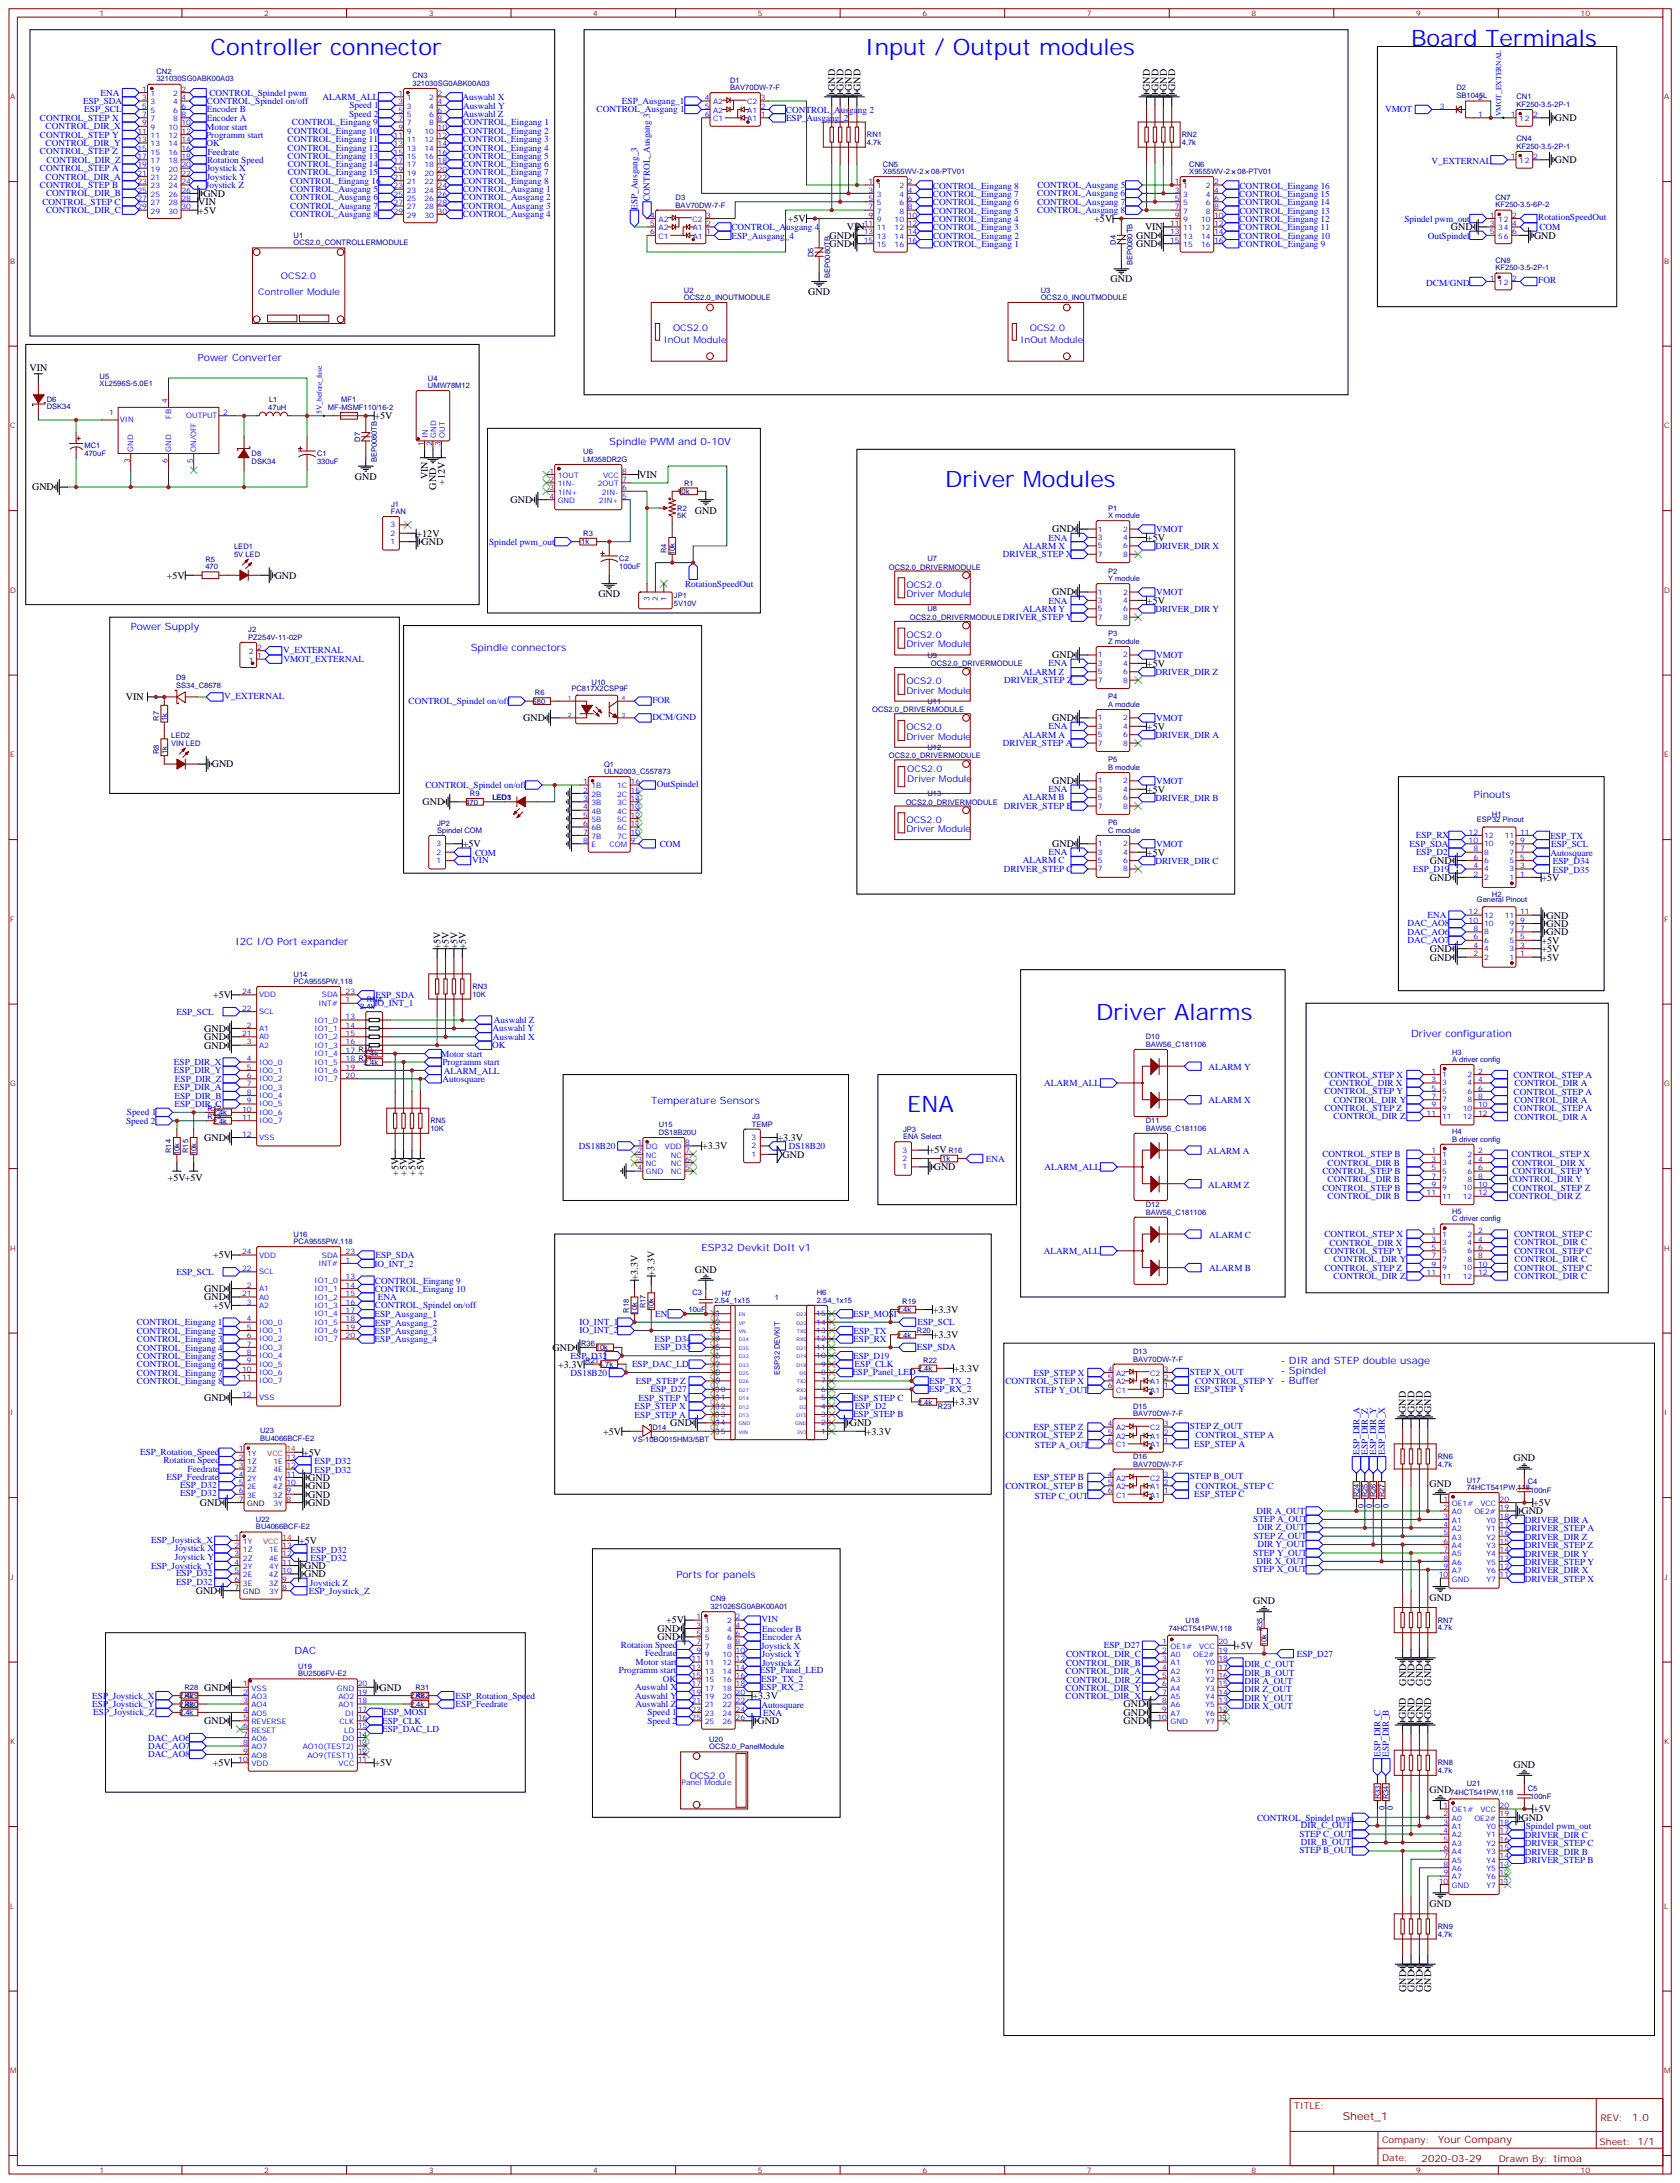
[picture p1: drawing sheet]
<svg xmlns="http://www.w3.org/2000/svg" width="706mm" height="918mm" viewBox="0 0 706 918" stroke-linecap="round" stroke-linejoin="round" font-family="sans-serif">
<defs><g id="words">
<g font-size="9.5" fill="#00f">
<text x="88.4" y="23.1">Controller connector</text>
<text x="363.6" y="23.1">Input / Output modules</text>
<text x="592.9" y="19.5">Board Terminals</text>
<text x="397.1" y="204.8">Driver Modules</text>
<text x="460.6" y="428.8">Driver Alarms</text>
<text x="381.2" y="467.6">ENA</text>
</g>
<text font-size="4.6" fill="#800" x="564.2" y="891.1">Sheet_1</text>
<g font-size="4.2">
<text x="350.9" y="38.2" transform="rotate(-90 350.9 38.2)">GND</text>
<text x="354.5" y="38.2" transform="rotate(-90 354.5 38.2)">GND</text>
<text x="358" y="38.2" transform="rotate(-90 358 38.2)">GND</text>
<text x="361.5" y="38.2" transform="rotate(-90 361.5 38.2)">GND</text>
<text x="483.2" y="38.2" transform="rotate(-90 483.2 38.2)">GND</text>
<text x="486.8" y="38.2" transform="rotate(-90 486.8 38.2)">GND</text>
<text x="490.3" y="38.2" transform="rotate(-90 490.3 38.2)">GND</text>
<text x="493.8" y="38.2" transform="rotate(-90 493.8 38.2)">GND</text>
<text x="653.4" y="51">GND</text>
<text x="653.4" y="68.6">GND</text>
<text x="85.4" y="82.7">GND</text>
<text x="83.3" y="89.8">+5V</text>
<text x="83.3" y="86.2">VIN</text>
<text x="331.1" y="93.3">+5V</text>
<text x="459.8" y="93.3">+5V</text>
<text x="348.6" y="100.4">GND</text>
<text x="355.9" y="96.8">VIN</text>
<text x="477.4" y="100.4">GND</text>
<text x="481.1" y="96.8">VIN</text>
<text x="609.7" y="96.8">GND</text>
<text x="644.6" y="100.3">GND</text>
<text x="348.6" y="103.9">GND</text>
<text x="477.4" y="103.9">GND</text>
<text x="466.6" y="118.7">GND</text>
<text x="339.6" y="124">GND</text>
<text x="12.4" y="156">VIN</text>
<text x="157.4" y="176.2">+5V</text>
<text x="149.1" y="201.6">GND</text>
<text x="179.8" y="201.5" transform="rotate(-90 179.8 201.5)">VIN</text>
<text x="186.9" y="203.8" transform="rotate(-90 186.9 203.8)">+12V</text>
<text x="268.5" y="200.9">VIN</text>
<text x="13.5" y="206.1">GND</text>
<text x="183.3" y="205.8" transform="rotate(-90 183.3 205.8)">GND</text>
<text x="214.6" y="211.5">GND</text>
<text x="292" y="216.1">GND</text>
<text x="175" y="225.6">+12V</text>
<text x="442.1" y="223.8">GND</text>
<text x="482" y="227.3">+5V</text>
<text x="177.2" y="229.1">GND</text>
<text x="70.1" y="243.2">+5V</text>
<text x="115.4" y="243.2">GND</text>
<text x="251.4" y="251">GND</text>
<text x="442.1" y="250.3">GND</text>
<text x="482" y="253.8">+5V</text>
<text x="442.1" y="276.7">GND</text>
<text x="482" y="280.2">+5V</text>
<text x="52.9" y="294.4">VIN</text>
<text x="219.9" y="303.2">GND</text>
<text x="442.1" y="303.2">GND</text>
<text x="482" y="306.7">+5V</text>
<text x="89" y="322.6">GND</text>
<text x="442.1" y="329.6">GND</text>
<text x="482" y="333.2">+5V</text>
<text x="177.5" y="338.5">GND</text>
<text x="194.5" y="356.1">+5V</text>
<text x="442.1" y="356.1">GND</text>
<text x="482" y="359.6">+5V</text>
<text x="600.9" y="363.2">GND</text>
<text x="600.9" y="370.2">GND</text>
<text x="647.8" y="370.2">+5V</text>
<text x="649.9" y="386.1">GND</text>
<text x="649.9" y="389.6">GND</text>
<text x="649.9" y="393.2">GND</text>
<text x="185.1" y="399" transform="rotate(-90 185.1 399)">+5V</text>
<text x="188.7" y="399" transform="rotate(-90 188.7 399)">+5V</text>
<text x="192.2" y="399" transform="rotate(-90 192.2 399)">+5V</text>
<text x="195.7" y="399" transform="rotate(-90 195.7 399)">+5V</text>
<text x="600.9" y="400.2">GND</text>
<text x="647.8" y="396.7">+5V</text>
<text x="647.8" y="400.2">+5V</text>
<text x="600.9" y="403.7">GND</text>
<text x="647.8" y="403.7">+5V</text>
<text x="89.5" y="419.6">+5V</text>
<text x="85.8" y="437.2">GND</text>
<text x="85.8" y="433.7">GND</text>
<text x="85.8" y="440.7">GND</text>
<text x="85.8" y="479.5">GND</text>
<text x="326.7" y="479.6">+3.3V</text>
<text x="295" y="483.1">+3.3V</text>
<text x="390.2" y="484.9">+5V</text>
<text x="328.9" y="486.6">GND</text>
<text x="392.4" y="491.9">GND</text>
<text x="70.5" y="496.2">+5V+5V</text>
<text x="167.5" y="494.3" transform="rotate(-90 167.5 494.3)">+5V</text>
<text x="171" y="494.3" transform="rotate(-90 171 494.3)">+5V</text>
<text x="174.5" y="494.3" transform="rotate(-90 174.5 494.3)">+5V</text>
<text x="178.1" y="494.3" transform="rotate(-90 178.1 494.3)">+5V</text>
<text x="89.5" y="529">+5V</text>
<text x="268" y="538.2" transform="rotate(-90 268 538.2)">+3.3V</text>
<text x="275.1" y="536.4" transform="rotate(-90 275.1 536.4)">+3.3V</text>
<text x="292" y="535">GND</text>
<text x="85.8" y="543">GND</text>
<text x="85.8" y="546.6">GND</text>
<text x="89.5" y="550.2">+5V</text>
<text x="392" y="551.9">+3.3V</text>
<text x="392" y="562.5">+3.3V</text>
<text x="232.2" y="567.8">GND</text>
<text x="234.5" y="574.8">+3.3V</text>
<text x="400.8" y="576.6">+3.3V</text>
<text x="85.8" y="588.9">GND</text>
<text x="400.8" y="590.7">+3.3V</text>
<text x="590.8" y="593.9" transform="rotate(-90 590.8 593.9)">GND</text>
<text x="594.3" y="593.9" transform="rotate(-90 594.3 593.9)">GND</text>
<text x="597.9" y="593.9" transform="rotate(-90 597.9 593.9)">GND</text>
<text x="601.4" y="593.9" transform="rotate(-90 601.4 593.9)">GND</text>
<text x="281.6" y="599.5">GND</text>
<text x="357.1" y="599.5">GND</text>
<text x="253.5" y="603.1">+5V</text>
<text x="363.8" y="603">+3.3V</text>
<text x="127.4" y="611.9">+5V</text>
<text x="636" y="614.3">GND</text>
<text x="129.5" y="622.5">GND</text>
<text x="129.5" y="626">GND</text>
<text x="129.5" y="629.5">GND</text>
<text x="600.7" y="624.9">GND</text>
<text x="84" y="633.1">GND</text>
<text x="129.5" y="633">GND</text>
<text x="644.2" y="633">+5V</text>
<text x="639.3" y="636.6">GND</text>
<text x="125.7" y="648.9">+5V</text>
<text x="127.8" y="659.5">GND</text>
<text x="127.8" y="663">GND</text>
<text x="82.3" y="670.1">GND</text>
<text x="526.6" y="674.3">GND</text>
<text x="600.7" y="673">GND</text>
<text x="279.9" y="682.4">+5V</text>
<text x="276.3" y="685.9">GND</text>
<text x="276.3" y="689.5">GND</text>
<text x="519" y="693">+5V</text>
<text x="85.8" y="710.7">GND</text>
<text x="159.5" y="710.6">GND</text>
<text x="590.8" y="708.5" transform="rotate(-90 590.8 708.5)">GND</text>
<text x="594.3" y="708.5" transform="rotate(-90 594.3 708.5)">GND</text>
<text x="597.9" y="708.5" transform="rotate(-90 597.9 708.5)">GND</text>
<text x="601.4" y="708.5" transform="rotate(-90 601.4 708.5)">GND</text>
<text x="316.2" y="714.2">+3.3V</text>
<text x="472.1" y="717.7">GND</text>
<text x="85.8" y="724.8">GND</text>
<text x="318.3" y="724.8">GND</text>
<text x="472.1" y="724.7">GND</text>
<text x="472.1" y="721.2">GND</text>
<text x="590.8" y="722.6" transform="rotate(-90 590.8 722.6)">GND</text>
<text x="594.3" y="722.6" transform="rotate(-90 594.3 722.6)">GND</text>
<text x="597.9" y="722.6" transform="rotate(-90 597.9 722.6)">GND</text>
<text x="601.4" y="722.6" transform="rotate(-90 601.4 722.6)">GND</text>
<text x="89.4" y="742.4">+5V</text>
<text x="157.4" y="742.4">+5V</text>
<text x="636" y="743.1">GND</text>
<text x="600.7" y="753.6">GND</text>
<text x="644.2" y="761.8">+5V</text>
<text x="639.3" y="765.3">GND</text>
<text x="600.7" y="801.7">GND</text>
<text x="590.8" y="837.3" transform="rotate(-90 590.8 837.3)">GND</text>
<text x="594.3" y="837.3" transform="rotate(-90 594.3 837.3)">GND</text>
<text x="597.9" y="837.3" transform="rotate(-90 597.9 837.3)">GND</text>
<text x="601.4" y="837.3" transform="rotate(-90 601.4 837.3)">GND</text>
</g>
<g font-size="4.2" fill="#00f">
<text x="83.1" y="151.8">Power Converter</text>
<text x="256" y="187.1">Spindle PWM and 0-10V</text>
<text x="54.9" y="264.7">Power Supply</text>
<text x="197.8" y="273.5">Spindle connectors</text>
<text x="619.4" y="335.3">Pinouts</text>
<text x="99" y="397">I2C I/O Port expander</text>
<text x="592.9" y="435.8">Driver configuration</text>
<text x="273.6" y="464">Temperature Sensors</text>
<text x="294.8" y="525.8">ESP32 Devkit DoIt v1</text>
<text x="538.2" y="573.4">- DIR and STEP double usage</text>
<text x="538.2" y="577.6">- Spindel</text>
<text x="284.2" y="663.4">Ports for panels</text>
<text x="123.7" y="695.1">DAC</text>
</g>
<g font-size="4.2" fill="#800">
<text x="685.9" y="891.3">1.0</text>
<text x="604.3" y="900.9">Your Company</text>
<text x="597.4" y="908.7">2020-03-29</text>
</g>
<g font-size="3.9" fill="#00f">
<text x="42.3" y="40.2">ENA</text>
<text x="88" y="40.2">CONTROL_Spindel pwm</text>
<text x="135.5" y="42">ALARM_ALL</text>
<text x="34.9" y="43.8">ESP_SDA</text>
<text x="35.4" y="47.2">ESP_SCL</text>
<text x="86.9" y="47.3">Encoder B</text>
<text x="87" y="43.7">CONTROL_Spindel on/off</text>
<text x="146.8" y="45.5">Speed 1</text>
<text x="194.4" y="42.1">Auswahl X</text>
<text x="194.6" y="45.7">Auswahl Y</text>
<text x="250.7" y="47.2">CONTROL_Ausgang 1</text>
<text x="261.3" y="43.7">ESP_Ausgang_1</text>
<text x="330.3" y="47.4">CONTROL_Ausgang 2</text>
<text x="582" y="47.3">VMOT</text>
<text x="16.8" y="50.8">CONTROL_STEP X</text>
<text x="86.9" y="50.7">Encoder A</text>
<text x="122.7" y="52.6">CONTROL_Eingang 9</text>
<text x="146.7" y="49">Speed 2</text>
<text x="194.5" y="49.2">Auswahl Z</text>
<text x="194.6" y="52.6">CONTROL_Eingang 1</text>
<text x="330.3" y="50.9">ESP_Ausgang_2</text>
<text x="16.8" y="57.9">CONTROL_STEP Y</text>
<text x="19.1" y="54.3">CONTROL_DIR_X</text>
<text x="86.6" y="58">Programm start</text>
<text x="86.6" y="54.5">Motor start</text>
<text x="120.8" y="56.2">CONTROL_Eingang 10</text>
<text x="120.9" y="59.8">CONTROL_Eingang 11</text>
<text x="194.5" y="59.8">CONTROL_Eingang 3</text>
<text x="194.5" y="56.2">CONTROL_Eingang 2</text>
<text x="16.8" y="64.9">CONTROL_STEP Z</text>
<text x="19.1" y="61.4">CONTROL_DIR_Y</text>
<text x="86.8" y="61.4">OK</text>
<text x="87.1" y="65">Feedrate</text>
<text x="120.9" y="63.3">CONTROL_Eingang 12</text>
<text x="194.4" y="63.3">CONTROL_Eingang 4</text>
<text x="16.8" y="72">CONTROL_STEP A</text>
<text x="19.6" y="68.4">CONTROL_DIR_Z</text>
<text x="87" y="68.6">Rotation Speed</text>
<text x="120.8" y="66.6">CONTROL_Eingang 13</text>
<text x="120.9" y="70.2">CONTROL_Eingang 14</text>
<text x="194.4" y="70.2">CONTROL_Eingang 6</text>
<text x="194.5" y="66.6">CONTROL_Eingang 5</text>
<text x="601.5" y="69">V_EXTERNAL</text>
<text x="19.1" y="75.5">CONTROL_DIR_A</text>
<text x="86.9" y="75.5">Joystick Y</text>
<text x="86.9" y="72">Joystick X</text>
<text x="120.9" y="73.7">CONTROL_Eingang 15</text>
<text x="121.9" y="77.3">CONTROL_Eingang 16</text>
<text x="194.4" y="73.7">CONTROL_Eingang 7</text>
<text x="194.5" y="77.3">CONTROL_Eingang 8</text>
<text x="16.8" y="79">CONTROL_STEP B</text>
<text x="19.4" y="82.5">CONTROL_DIR_B</text>
<text x="86.5" y="79.1">Joystick Z</text>
<text x="122" y="80.8">CONTROL_Ausgang 5</text>
<text x="194.5" y="80.8">CONTROL_Ausgang 1</text>
<text x="392" y="82.8">CONTROL_Eingang 7</text>
<text x="392" y="79.3">CONTROL_Eingang 8</text>
<text x="435.9" y="82.5">CONTROL_Ausgang 6</text>
<text x="435.9" y="79">CONTROL_Ausgang 5</text>
<text x="520.8" y="82.8">CONTROL_Eingang 15</text>
<text x="520.8" y="79.3">CONTROL_Eingang 16</text>
<text x="17.8" y="86">CONTROL_STEP C</text>
<text x="19.4" y="89.6">CONTROL_DIR_C</text>
<text x="121.9" y="84.3">CONTROL_Ausgang 6</text>
<text x="122" y="87.8">CONTROL_Ausgang 7</text>
<text x="194.5" y="87.8">CONTROL_Ausgang 3</text>
<text x="194.5" y="84.3">CONTROL_Ausgang 2</text>
<text x="267.8" y="88.1" transform="rotate(-90 267.8 88.1)">ESP_Ausgang_3</text>
<text x="273.1" y="84.6" transform="rotate(-90 273.1 84.6)">CONTROL_Ausgang 3</text>
<text x="392" y="86.4">CONTROL_Eingang 6</text>
<text x="392" y="89.9">CONTROL_Eingang 5</text>
<text x="435.9" y="89.6">CONTROL_Ausgang 8</text>
<text x="435.9" y="86">CONTROL_Ausgang 7</text>
<text x="520.8" y="86.4">CONTROL_Eingang 14</text>
<text x="520.8" y="89.9">CONTROL_Eingang 13</text>
<text x="121.9" y="91.3">CONTROL_Ausgang 8</text>
<text x="194.5" y="91.3">CONTROL_Ausgang 4</text>
<text x="392" y="93.3">CONTROL_Eingang 4</text>
<text x="520.8" y="93.3">CONTROL_Eingang 12</text>
<text x="590.1" y="93.3">Spindel pwm_out</text>
<text x="646.4" y="92.5">RotationSpeedOut</text>
<text x="307.3" y="96.6">CONTROL_Ausgang 4</text>
<text x="307.4" y="100.3">ESP_Ausgang_4</text>
<text x="392" y="96.8">CONTROL_Eingang 3</text>
<text x="392.1" y="100.3">CONTROL_Eingang 2</text>
<text x="520.8" y="96.8">CONTROL_Eingang 11</text>
<text x="520.8" y="100.3">CONTROL_Eingang 10</text>
<text x="600" y="100.6">OutSpindel</text>
<text x="646.8" y="96.7">COM</text>
<text x="392.1" y="103.9">CONTROL_Eingang 1</text>
<text x="520.9" y="103.9">CONTROL_Eingang 9</text>
<text x="118.1" y="117.3">OCS2.0</text>
<text x="646.4" y="119">FOR</text>
<text x="108.5" y="124">Controller Module</text>
<text x="599.3" y="120">DCM/GND</text>
<text x="282.8" y="139.1">OCS2.0</text>
<text x="432.8" y="139.1">OCS2.0</text>
<text x="278.9" y="144.1">InOut Module</text>
<text x="428.9" y="144.1">InOut Module</text>
<text x="440.6" y="227.2">ENA</text>
<text x="485.8" y="223.8">VMOT</text>
<text x="205.5" y="228.9">Spindel pwm_out</text>
<text x="429.8" y="230.6">ALARM X</text>
<text x="485.5" y="230.7">DRIVER_DIR X</text>
<text x="421.4" y="234.2">DRIVER_STEP X</text>
<text x="287.9" y="246.6">RotationSpeedOut</text>
<text x="380.9" y="247.1">OCS2.0</text>
<text x="380.9" y="251">Driver Module</text>
<text x="485.8" y="250.3">VMOT</text>
<text x="429.8" y="257.1">ALARM Y</text>
<text x="440.6" y="253.7">ENA</text>
<text x="485.5" y="257.2">DRIVER_DIR Y</text>
<text x="421.4" y="260.6">DRIVER_STEP Y</text>
<text x="380.9" y="268.3">OCS2.0</text>
<text x="119" y="274.4">V_EXTERNAL</text>
<text x="380.9" y="272.1">Driver Module</text>
<text x="119.1" y="278.3">VMOT_EXTERNAL</text>
<text x="440.6" y="280.1">ENA</text>
<text x="485.8" y="276.7">VMOT</text>
<text x="380.9" y="287.7">OCS2.0</text>
<text x="422" y="287.1">DRIVER_STEP Z</text>
<text x="429.8" y="283.6">ALARM Z</text>
<text x="485.5" y="283.6">DRIVER_DIR Z</text>
<text x="94.3" y="293.8">V_EXTERNAL</text>
<text x="380.9" y="291.5">Driver Module</text>
<text x="171.7" y="296">CONTROL_Spindel on/off</text>
<text x="274.2" y="295.5">FOR</text>
<text x="274.2" y="302.5">DCM/GND</text>
<text x="485.8" y="303.2">VMOT</text>
<text x="380.9" y="307.1">OCS2.0</text>
<text x="380.9" y="310.9">Driver Module</text>
<text x="429.8" y="310">ALARM A</text>
<text x="440.6" y="306.6">ENA</text>
<text x="485.5" y="310.1">DRIVER_DIR A</text>
<text x="421.4" y="313.6">DRIVER_STEP A</text>
<text x="381.2" y="324.7">OCS2.0</text>
<text x="381.2" y="328.6">Driver Module</text>
<text x="485.8" y="329.6">VMOT</text>
<text x="178.7" y="331.2">CONTROL_Spindel on/off</text>
<text x="275.9" y="330.7">OutSpindel</text>
<text x="440.6" y="333.1">ENA</text>
<text x="421.7" y="340">DRIVER_STEP B</text>
<text x="429.8" y="336.5">ALARM B</text>
<text x="485.5" y="336.6">DRIVER_DIR B</text>
<text x="380.9" y="345.9">OCS2.0</text>
<text x="380.9" y="349.7">Driver Module</text>
<text x="594.9" y="352.4">ESP_RX</text>
<text x="651.5" y="352.5">ESP_TX</text>
<text x="199.6" y="359.6">COM</text>
<text x="277.2" y="356.1">COM</text>
<text x="440.6" y="359.5">ENA</text>
<text x="485.8" y="356.1">VMOT</text>
<text x="592.3" y="356">ESP_SDA</text>
<text x="595" y="359.5">ESP_D2</text>
<text x="651.5" y="359.6">Autosquare</text>
<text x="651.8" y="356">ESP_SCL</text>
<text x="198.5" y="362.6">VIN</text>
<text x="429.8" y="362.9">ALARM C</text>
<text x="485.5" y="363">DRIVER_DIR C</text>
<text x="652.5" y="363.3">ESP_D34</text>
<text x="421.7" y="366.5">DRIVER_STEP C</text>
<text x="593.8" y="366.7">ESP_D19</text>
<text x="652.5" y="366.8">ESP_D35</text>
<text x="591.4" y="389.4">DAC_AO8</text>
<text x="599.8" y="385.8">ENA</text>
<text x="591.4" y="392.9">DAC_AO6</text>
<text x="591.4" y="396.4">DAC_AO7</text>
<text x="157.7" y="419.4">ESP_SDA</text>
<text x="157.3" y="423">IO_INT_1</text>
<text x="74.1" y="426.5">ESP_SCL</text>
<text x="207.5" y="430">Auswahl Z</text>
<text x="207" y="433.6">Auswahl Y</text>
<text x="207.1" y="437.1">Auswahl X</text>
<text x="206.8" y="440.6">OK</text>
<text x="73.1" y="447.7">ESP_DIR_X</text>
<text x="185.4" y="444.1">Motor start</text>
<text x="185.9" y="447.6">Programm start</text>
<text x="507.8" y="449.7">ALARM Y</text>
<text x="73.1" y="451.2">ESP_DIR_Y</text>
<text x="73.5" y="454.7">ESP_DIR_Z</text>
<text x="185.9" y="454.7">Autosquare</text>
<text x="186.5" y="451.2">ALARM_ALL</text>
<text x="556.5" y="453">CONTROL_STEP X</text>
<text x="636" y="453">CONTROL_STEP A</text>
<text x="73.1" y="458.2">ESP_DIR_A</text>
<text x="73.3" y="461.8">ESP_DIR_B</text>
<text x="438.8" y="456.5">ALARM_ALL</text>
<text x="556.5" y="460">CONTROL_STEP Y</text>
<text x="558.7" y="456.5">CONTROL_DIR X</text>
<text x="636" y="460.1">CONTROL_STEP A</text>
<text x="636.4" y="456.5">CONTROL_DIR A</text>
<text x="73.3" y="465.3">ESP_DIR_C</text>
<text x="507.8" y="463.8">ALARM X</text>
<text x="556.5" y="467.1">CONTROL_STEP Z</text>
<text x="560.3" y="463.5">CONTROL_DIR Y</text>
<text x="636" y="467.2">CONTROL_STEP A</text>
<text x="636.4" y="463.5">CONTROL_DIR A</text>
<text x="53" y="472.3">Speed 2</text>
<text x="53.3" y="468.8">Speed 1</text>
<text x="560.4" y="470.6">CONTROL_DIR Z</text>
<text x="636.4" y="470.6">CONTROL_DIR A</text>
<text x="243.3" y="482.9">DS18B20</text>
<text x="331.5" y="482.9">DS18B20</text>
<text x="507.2" y="485.1">ALARM A</text>
<text x="414.2" y="488.2">ENA</text>
<text x="438.9" y="491.8">ALARM_ALL</text>
<text x="555.7" y="486.5">CONTROL_STEP B</text>
<text x="557.8" y="490">CONTROL_DIR B</text>
<text x="635.2" y="486.5">CONTROL_STEP X</text>
<text x="635.4" y="490.1">CONTROL_DIR X</text>
<text x="555.7" y="493.5">CONTROL_STEP B</text>
<text x="557.8" y="497">CONTROL_DIR B</text>
<text x="634.1" y="497">CONTROL_DIR Y</text>
<text x="635.5" y="493.5">CONTROL_STEP Y</text>
<text x="507.6" y="499.2">ALARM Z</text>
<text x="555.7" y="500.6">CONTROL_STEP B</text>
<text x="635.6" y="500.6">CONTROL_STEP Z</text>
<text x="557.8" y="504.1">CONTROL_DIR B</text>
<text x="634.1" y="504.1">CONTROL_DIR Z</text>
<text x="508.1" y="520.2">ALARM C</text>
<text x="556.5" y="520">CONTROL_STEP X</text>
<text x="636.2" y="520">CONTROL_STEP C</text>
<text x="438.7" y="527">ALARM_ALL</text>
<text x="556.5" y="527.1">CONTROL_STEP Y</text>
<text x="558.7" y="523.6">CONTROL_DIR X</text>
<text x="636.2" y="527">CONTROL_STEP C</text>
<text x="636.4" y="523.5">CONTROL_DIR C</text>
<text x="157.3" y="532.4">IO_INT_2</text>
<text x="157.7" y="528.8">ESP_SDA</text>
<text x="560.3" y="530.5">CONTROL_DIR Y</text>
<text x="636.4" y="530.6">CONTROL_DIR C</text>
<text x="74.1" y="535.9">ESP_SCL</text>
<text x="157.5" y="539.6">CONTROL_Eingang 9</text>
<text x="508.1" y="534.3">ALARM B</text>
<text x="556.5" y="534.1">CONTROL_STEP Z</text>
<text x="560.4" y="537.6">CONTROL_DIR Z</text>
<text x="636.2" y="534.1">CONTROL_STEP C</text>
<text x="636.4" y="537.6">CONTROL_DIR C</text>
<text x="157.5" y="543.3">CONTROL_Eingang 10</text>
<text x="157.5" y="550">CONTROL_Spindel on/off</text>
<text x="158.8" y="546.4">ENA</text>
<text x="57.4" y="557.1">CONTROL_Eingang 1</text>
<text x="157.3" y="553.8">ESP_Ausgang_1</text>
<text x="157.5" y="557.3">ESP_Ausgang_2</text>
<text x="243.5" y="556.9">IO_INT_1</text>
<text x="275.3" y="553.5">EN</text>
<text x="358.6" y="553.4">ESP_MOSI</text>
<text x="385.5" y="557">ESP_SCL</text>
<text x="57.5" y="560.7">CONTROL_Eingang 2</text>
<text x="157.4" y="560.9">ESP_Ausgang_3</text>
<text x="243.5" y="560.5">IO_INT_2</text>
<text x="358.7" y="560.5">ESP_TX</text>
<text x="57.5" y="564.2">CONTROL_Eingang 3</text>
<text x="57.5" y="567.7">CONTROL_Eingang 4</text>
<text x="157.4" y="564.3">ESP_Ausgang_4</text>
<text x="275" y="567.7">ESP_D35</text>
<text x="275" y="564.1">ESP_D34</text>
<text x="358.5" y="564.1">ESP_RX</text>
<text x="385.3" y="567.6">ESP_SDA</text>
<text x="57.5" y="571.1">CONTROL_Eingang 5</text>
<text x="57.6" y="574.7">CONTROL_Eingang 6</text>
<text x="239.8" y="571.2">ESP_D32</text>
<text x="265.6" y="574.7">ESP_DAC_LD</text>
<text x="358.5" y="571.1">ESP_D19</text>
<text x="359.1" y="574.7">ESP_CLK</text>
<text x="57.5" y="581.7">CONTROL_Eingang 8</text>
<text x="57.6" y="578.2">CONTROL_Eingang 7</text>
<text x="239.8" y="578.2">DS18B20</text>
<text x="267.1" y="581.9">ESP_STEP Z</text>
<text x="358.2" y="578.2">ESP_Panel_LED</text>
<text x="390.4" y="581.7">ESP_TX_2</text>
<text x="422.5" y="581.7">CONTROL_STEP X</text>
<text x="434.3" y="578.2">ESP_STEP X</text>
<text x="499.9" y="577.8">STEP X_OUT</text>
<text x="502.2" y="581.7">CONTROL_STEP Y - Buffer</text>
<text x="273.3" y="585.2">ESP_D27</text>
<text x="390.3" y="585.2">ESP_RX_2</text>
<text x="434.8" y="585.7">STEP Y_OUT</text>
<text x="501.7" y="585.3">ESP_STEP Y</text>
<text x="266.7" y="592.3">ESP_STEP X</text>
<text x="268.3" y="588.8">ESP_STEP Y</text>
<text x="358.4" y="588.7">ESP_STEP C</text>
<text x="359.1" y="592.3">ESP_D2</text>
<text x="266.7" y="595.8">ESP_STEP A</text>
<text x="358.4" y="595.8">ESP_STEP B</text>
<text x="422.5" y="604.7">CONTROL_STEP Z</text>
<text x="434.3" y="601.1">ESP_STEP Z</text>
<text x="499.9" y="600.7">STEP Z_OUT</text>
<text x="502.3" y="604.7">CONTROL_STEP A</text>
<text x="58.9" y="611.7">ESP_Rotation_Speed</text>
<text x="434.9" y="608.6">STEP A_OUT</text>
<text x="501.8" y="608.2">ESP_STEP A</text>
<text x="571.3" y="611.5" transform="rotate(-90 571.3 611.5)">ESP_DIR_A</text>
<text x="574.8" y="611.5" transform="rotate(-90 574.8 611.5)">ESP_DIR_Z</text>
<text x="578.3" y="611.5" transform="rotate(-90 578.3 611.5)">ESP_DIR_Y</text>
<text x="581.9" y="611.5" transform="rotate(-90 581.9 611.5)">ESP_DIR_X</text>
<text x="68.6" y="615.1">Rotation Speed</text>
<text x="132.2" y="615.6">ESP_D32</text>
<text x="69.9" y="622.3">ESP_Feedrate</text>
<text x="78.8" y="618.6">Feedrate</text>
<text x="132.2" y="619.1">ESP_D32</text>
<text x="434.3" y="622.3">ESP_STEP B</text>
<text x="500" y="621.7">STEP B_OUT</text>
<text x="75.7" y="625.5">ESP_D32</text>
<text x="75.7" y="629">ESP_D32</text>
<text x="422.5" y="625.8">CONTROL_STEP B</text>
<text x="434.9" y="629.9">STEP C_OUT</text>
<text x="501.8" y="629.4">ESP_STEP C</text>
<text x="502.3" y="625.8">CONTROL_STEP C</text>
<text x="526.6" y="639.8">STEP A_OUT</text>
<text x="528" y="636.2">DIR A_OUT</text>
<text x="640.7" y="640.2">DRIVER_DIR A</text>
<text x="526.9" y="646.9">STEP Z_OUT</text>
<text x="528.4" y="643.3">DIR Z_OUT</text>
<text x="640.7" y="647.3">DRIVER_DIR Z</text>
<text x="640.7" y="643.7">DRIVER_STEP A</text>
<text x="63.5" y="648.7">ESP_Joystick_X</text>
<text x="73.4" y="652">Joystick X</text>
<text x="130.4" y="652.6">ESP_D32</text>
<text x="526.6" y="653.9">STEP Y_OUT</text>
<text x="528.3" y="650.3">DIR Y_OUT</text>
<text x="640.7" y="650.8">DRIVER_STEP Z</text>
<text x="63.5" y="659.3">ESP_Joystick_Y</text>
<text x="73.4" y="655.5">Joystick Y</text>
<text x="130.4" y="656.1">ESP_D32</text>
<text x="528" y="657.4">DIR X_OUT</text>
<text x="640.7" y="657.9">DRIVER_STEP Y</text>
<text x="640.7" y="654.3">DRIVER_DIR Y</text>
<text x="74" y="662.5">ESP_D32</text>
<text x="526.4" y="661">STEP X_OUT</text>
<text x="640.7" y="664.9">DRIVER_STEP X</text>
<text x="640.7" y="661.4">DRIVER_DIR X</text>
<text x="74" y="666.1">ESP_D32</text>
<text x="129.7" y="670">ESP_Joystick_Z</text>
<text x="130.2" y="666.7">Joystick Z</text>
<text x="320" y="681.9">VIN</text>
<text x="320.3" y="689.3">Encoder A</text>
<text x="320.3" y="685.8">Encoder B</text>
<text x="260.9" y="692.7">Rotation Speed</text>
<text x="319.8" y="693.1">Joystick X</text>
<text x="463.8" y="692.9">ESP_D27</text>
<text x="267" y="699.9">Motor start</text>
<text x="271.1" y="696.2">Feedrate</text>
<text x="320.1" y="696.7">Joystick Y</text>
<text x="320.2" y="700.2">Joystick Z</text>
<text x="448" y="700.2">CONTROL_DIR_B</text>
<text x="448" y="696.7">CONTROL_DIR_C</text>
<text x="522.9" y="700.8">DIR_C_OUT</text>
<text x="544.9" y="696.4">ESP_D27</text>
<text x="260.1" y="703.4">Programm start</text>
<text x="278.5" y="706.9">OK</text>
<text x="319.4" y="703.4">ESP_Panel_LED</text>
<text x="319.8" y="707">ESP_TX_2</text>
<text x="447.8" y="703.7">CONTROL_DIR_A</text>
<text x="448.2" y="707.3">CONTROL_DIR_Z</text>
<text x="522.9" y="707.8">DIR A_OUT</text>
<text x="522.9" y="704.3">DIR_B_OUT</text>
<text x="38.8" y="714">ESP_Joystick_X</text>
<text x="267" y="710.4">Auswahl X</text>
<text x="267" y="714">Auswahl Y</text>
<text x="319.7" y="710.5">ESP_RX_2</text>
<text x="447.8" y="710.8">CONTROL_DIR_Y</text>
<text x="522.9" y="711.4">DIR Z_OUT</text>
<text x="38.8" y="717.5">ESP_Joystick_Y</text>
<text x="191.4" y="714.1">ESP_Rotation_Speed</text>
<text x="191.5" y="717.6">ESP_Feedrate</text>
<text x="267.1" y="717.5">Auswahl Z</text>
<text x="320" y="717.8">Autosquare</text>
<text x="447.8" y="714.3">CONTROL_DIR_X</text>
<text x="522.9" y="714.9">DIR Y_OUT</text>
<text x="522.9" y="718.4">DIR X_OUT</text>
<text x="39.2" y="721">ESP_Joystick_Z</text>
<text x="160.6" y="724.6">ESP_CLK</text>
<text x="161" y="721">ESP_MOSI</text>
<text x="272.1" y="721">Speed 1</text>
<text x="272.1" y="724.5">Speed 2</text>
<text x="320.7" y="721.4">ENA</text>
<text x="62.2" y="731.7">DAC_AO6</text>
<text x="160.6" y="728.1">ESP_DAC_LD</text>
<text x="62.2" y="735.2">DAC_AO7</text>
<text x="62.2" y="738.8">DAC_AO8</text>
<text x="580.1" y="738.5" transform="rotate(-90 580.1 738.5)">ESP_DIR_C</text>
<text x="583.6" y="738.5" transform="rotate(-90 583.6 738.5)">ESP_DIR_B</text>
<text x="289.9" y="747.7">OCS2.0</text>
<text x="528.2" y="765.5">CONTROL_Spindel pwm</text>
<text x="546" y="772">STEP C_OUT</text>
<text x="546.7" y="768.5">DIR_C_OUT</text>
<text x="640.7" y="772.5">DRIVER_DIR C</text>
<text x="641.2" y="769">Spindel pwm_out</text>
<text x="546" y="779.1">STEP B_OUT</text>
<text x="546.7" y="775.5">DIR_B_OUT</text>
<text x="640.7" y="776">DRIVER_STEP C</text>
<text x="640.7" y="779.6">DRIVER_DIR B</text>
<text x="640.7" y="783.1">DRIVER_STEP B</text>
</g>
<g font-size="3.9" fill="#800">
<text x="543.9" y="886.7">TITLE:</text>
<text x="672.5" y="891.3">REV:</text>
<text x="580.8" y="900.9">Company:</text>
<text x="672.2" y="901.5">Sheet: 1/1</text>
<text x="580.8" y="908.5">Date:</text>
<text x="629.8" y="908.6">Drawn By: timoa</text>
</g>
<g font-size="3.2" fill="#800">
<text x="41.9" y="6.7">1</text>
<text x="111" y="6.7">2</text>
<text x="180.2" y="6.7">3</text>
<text x="249.3" y="6.7">4</text>
<text x="318.5" y="6.7">5</text>
<text x="387.6" y="6.7">6</text>
<text x="456.7" y="6.7">7</text>
<text x="525.9" y="6.7">8</text>
<text x="595" y="6.7">9</text>
<text x="664.2" y="6.7">10</text>
<text x="4.3" y="41.8">A</text>
<text x="699.3" y="41.8">A</text>
<text x="4.3" y="110.9">B</text>
<text x="699.3" y="110.9">B</text>
<text x="4.3" y="180.1">C</text>
<text x="699.3" y="180.1">C</text>
<text x="4.3" y="249.2">D</text>
<text x="699.3" y="249.2">D</text>
<text x="4.3" y="318.3">E</text>
<text x="699.3" y="318.3">E</text>
<text x="4.3" y="387.5">F</text>
<text x="699.3" y="387.5">F</text>
<text x="4.3" y="456.6">G</text>
<text x="699.3" y="456.6">G</text>
<text x="4.3" y="525.8">H</text>
<text x="699.3" y="525.8">H</text>
<text x="4.3" y="594.9">I</text>
<text x="699.3" y="594.9">I</text>
<text x="4.3" y="664.1">J</text>
<text x="699.3" y="664.1">J</text>
<text x="4.3" y="733.2">K</text>
<text x="699.3" y="733.2">K</text>
<text x="4.3" y="802.4">L</text>
<text x="699.3" y="802.4">L</text>
<text x="4.3" y="871.5">M</text>
<text x="699.3" y="871.5">M</text>
<text x="41.9" y="913.3">1</text>
<text x="111" y="913.3">2</text>
<text x="180.2" y="913.3">3</text>
<text x="249.3" y="913.3">4</text>
<text x="318.5" y="913.3">5</text>
<text x="387.6" y="913.3">6</text>
<text x="456.7" y="913.3">7</text>
<text x="525.9" y="913.3">8</text>
<text x="595" y="913.3">9</text>
<text x="664.2" y="913.3">10</text>
</g>
<g font-size="3.2" fill="#000080">
<text x="65.7" y="34.3">321030SG0ABK00A03</text>
<text x="65.7" y="31">CN2</text>
<text x="173.3" y="32.8">CN3</text>
<text x="306.8" y="34.7">D1</text>
<text x="173.3" y="36">321030SG0ABK00A03</text>
<text x="306.8" y="37.9">BAV70DW-7-F</text>
<text x="612" y="41">SB1045L</text>
<text x="612" y="37.8">D2</text>
<text x="637.2" y="41.6">CN1</text>
<text x="637.2" y="44.8">KF250-3.5-2P-1</text>
<text x="364.3" y="57.7">RN1</text>
<text x="496.6" y="57.7">RN2</text>
<text x="637.2" y="59.3">CN4</text>
<text x="364.3" y="60.9">4.7k</text>
<text x="496.6" y="60.9">4.7k</text>
<text x="637.2" y="62.4">KF250-3.5-2P-1</text>
<text x="371" y="70.1">CN5</text>
<text x="499.8" y="70.1">CN6</text>
<text x="371" y="73">X9555WV-2</text>
<text x="391.3" y="73">08-PTV01</text>
<text x="499.8" y="73">X9555WV-2</text>
<text x="520.1" y="73">08-PTV01</text>
<text x="628.4" y="84">CN7</text>
<text x="283.9" y="87.3">BAV70DW-7-F</text>
<text x="283.9" y="84.1">D3</text>
<text x="628.4" y="87.1">KF250-3.5-6P-2</text>
<text x="123.4" y="100">U1</text>
<text x="123.4" y="103.2">OCS2.0_CONTROLLERMODULE</text>
<text x="468.8" y="102.8" transform="rotate(-90 468.8 102.8)">D4</text>
<text x="341.8" y="108.1" transform="rotate(-90 341.8 108.1)">D5</text>
<text x="475.9" y="111.5" transform="rotate(-90 475.9 111.5)">BEP0080TB</text>
<text x="628.4" y="113.6">KF250-3.5-2P-1</text>
<text x="628.4" y="110.4">CN8</text>
<text x="348.9" y="116.8" transform="rotate(-90 348.9 116.8)">BEP0080TB</text>
<text x="287.4" y="123.1">U2</text>
<text x="437.3" y="123.1">U3</text>
<text x="287.4" y="126.1">OCS2.0_INOUTMODULE</text>
<text x="437.3" y="126.1">OCS2.0_INOUTMODULE</text>
<text x="41.9" y="159.2">U5</text>
<text x="179.8" y="159.9">U4</text>
<text x="41.9" y="162.4">XL2596S-5.0E1</text>
<text x="179.8" y="163.1">UMW78M12</text>
<text x="19.6" y="168.8">D6</text>
<text x="19.6" y="172">DSK34</text>
<text x="112.7" y="172.4">47uH</text>
<text x="113.1" y="169">L1</text>
<text x="137.8" y="172.4">MF-MSMF110/16-2</text>
<text x="143.4" y="168.9">MF1</text>
<text x="151.3" y="185.7" transform="rotate(-90 151.3 185.7)">D7</text>
<text x="35.5" y="188.2">MC1</text>
<text x="35.5" y="191.5">470uF</text>
<text x="105.7" y="191.8">D8</text>
<text x="133.2" y="191.8">C1</text>
<text x="245.1" y="190.9">U6</text>
<text x="105.7" y="195">DSK34</text>
<text x="133.2" y="195">330uF</text>
<text x="158.4" y="194.4" transform="rotate(-90 158.4 194.4)">BEP0080TB</text>
<text x="245.1" y="194.2">LM358DR2G</text>
<text x="284.6" y="207.6">10k</text>
<text x="287.4" y="204.5">R1</text>
<text x="164.3" y="213">J1</text>
<text x="284.6" y="214.7">R2</text>
<text x="465.7" y="214.6">P1</text>
<text x="164.3" y="216">FAN</text>
<text x="284.6" y="217.9">5K</text>
<text x="465.7" y="217.8">X module</text>
<text x="245.1" y="225.3">R3</text>
<text x="98.4" y="230.9">LED1</text>
<text x="244.2" y="228.8">1k</text>
<text x="280.1" y="232.5" transform="rotate(-90 280.1 232.5)">R4</text>
<text x="283.6" y="233.3" transform="rotate(-90 283.6 233.3)">10k</text>
<text x="86.3" y="239.3">470</text>
<text x="86.3" y="236.1">R5</text>
<text x="98.4" y="234">5V LED</text>
<text x="260.2" y="239.1">100uF</text>
<text x="260.2" y="235.9">C2</text>
<text x="373.6" y="239.4">OCS2.0_DRIVERMODULE</text>
<text x="389.7" y="235.9">U7</text>
<text x="465.7" y="244.3">Y module</text>
<text x="465.7" y="241.1">P2</text>
<text x="283.2" y="251.4">JP1</text>
<text x="283.2" y="254.6">5V10V</text>
<text x="389.7" y="257">U8</text>
<text x="382.4" y="260.6">OCS2.0_DRIVERMODULE</text>
<text x="104.3" y="269">PZ254V-11-02P</text>
<text x="104.3" y="265.7">J2</text>
<text x="465.7" y="267.5">P3</text>
<text x="465.7" y="270.7">Z module</text>
<text x="389.7" y="276.4">U9</text>
<text x="391.2" y="280">OCS2.0_DRIVERMODULE</text>
<text x="74" y="285.9">D9</text>
<text x="248.6" y="287.8">U10</text>
<text x="74" y="289.1">SS34_C8678</text>
<text x="224.8" y="292.3">R6</text>
<text x="240.1" y="290.5">PC817X2CSP9F</text>
<text x="223.8" y="295.8">680</text>
<text x="366.5" y="299.4">OCS2.0_DRIVERMODULE</text>
<text x="389.7" y="295.8">U11</text>
<text x="465.7" y="297.2">A module</text>
<text x="465.7" y="294">P4</text>
<text x="66.7" y="303" transform="rotate(-90 66.7 303)">R7</text>
<text x="70.2" y="303" transform="rotate(-90 70.2 303)">1k</text>
<text x="72" y="310.3">LED2</text>
<text x="66.7" y="317.1" transform="rotate(-90 66.7 317.1)">R8</text>
<text x="70.2" y="317.1" transform="rotate(-90 70.2 317.1)">1k</text>
<text x="72" y="313.4">VIN LED</text>
<text x="389.7" y="315.2">U12</text>
<text x="253.8" y="322.2">Q1</text>
<text x="373.6" y="318.8">OCS2.0_DRIVERMODULE</text>
<text x="465.7" y="323.6">B module</text>
<text x="465.7" y="320.5">P5</text>
<text x="253.8" y="325.4">ULN2003_C557873</text>
<text x="197.5" y="334.7">R9</text>
<text x="389.7" y="334.6">U13</text>
<text x="195.6" y="338.2">470</text>
<text x="206.9" y="336.5">LED3</text>
<text x="380.6" y="338.2">OCS2.0_DRIVERMODULE</text>
<text x="183.7" y="347">JP2</text>
<text x="465.7" y="346.9">P6</text>
<text x="620.6" y="345.7">ESP32 Pinout</text>
<text x="626.9" y="343.4">H1</text>
<text x="183.7" y="350.1">Spindel COM</text>
<text x="465.7" y="350.1">C module</text>
<text x="626.9" y="376.9">H2</text>
<text x="620.6" y="379.2">General Pinout</text>
<text x="123.4" y="413.5">PCA9555PW,118</text>
<text x="123.4" y="410.5">U14</text>
<text x="198.5" y="419">10K</text>
<text x="198.5" y="415.8">RN3</text>
<text x="151.3" y="424.2">2.4k</text>
<text x="154.2" y="421">RN4</text>
<text x="481.4" y="436.8">D10</text>
<text x="481.4" y="440.1">BAW56_C181106</text>
<text x="610.2" y="443.3">H3</text>
<text x="152.9" y="447.5">2.4k</text>
<text x="152.9" y="444.1">2.4k</text>
<text x="610.2" y="446.4">A driver config</text>
<text x="87.2" y="467">R12</text>
<text x="87.2" y="470.5">R13</text>
<text x="89.4" y="468.8">2.4k</text>
<text x="89.4" y="472.3">2.4k</text>
<text x="180.9" y="472.2">RN5</text>
<text x="276.8" y="473.7">U15</text>
<text x="316" y="473.6">TEMP</text>
<text x="316" y="470.5">J3</text>
<text x="481.4" y="472.1">D11</text>
<text x="180.9" y="475.5">10K</text>
<text x="276.8" y="476.9">DS18B20U</text>
<text x="379.5" y="478.9">ENA Select</text>
<text x="379.5" y="475.8">JP3</text>
<text x="481.4" y="475.3">BAW56_C181106</text>
<text x="610.2" y="479.9">B driver config</text>
<text x="610.2" y="476.8">H4</text>
<text x="71.9" y="484.7" transform="rotate(-90 71.9 484.7)">R14</text>
<text x="75.5" y="485.6" transform="rotate(-90 75.5 485.6)">10k</text>
<text x="79" y="484.7" transform="rotate(-90 79 484.7)">R15</text>
<text x="82.5" y="485.6" transform="rotate(-90 82.5 485.6)">10k</text>
<text x="398.6" y="484.6">R16</text>
<text x="395.9" y="488.1">1k</text>
<text x="481.4" y="507.4">D12</text>
<text x="481.4" y="510.6">BAW56_C181106</text>
<text x="610.2" y="513.4">C driver config</text>
<text x="610.2" y="510.3">H5</text>
<text x="123.4" y="519.9">U16</text>
<text x="123.4" y="522.8">PCA9555PW,118</text>
<text x="290.9" y="544.5">C3</text>
<text x="303.3" y="544.6">H7</text>
<text x="343.2" y="544.4">H6</text>
<text x="264.2" y="551.7" transform="rotate(-90 264.2 551.7)">R18</text>
<text x="271.3" y="550" transform="rotate(-90 271.3 550)">R17</text>
<text x="274.8" y="550.8" transform="rotate(-90 274.8 550.8)">10k</text>
<text x="289.3" y="551.6">10uF</text>
<text x="300.3" y="547.7">2.54_1x15</text>
<text x="325.7" y="546.3">1</text>
<text x="343.2" y="547.7">2.54_1x15</text>
<text x="376.9" y="551.7">2.4k</text>
<text x="379.1" y="548.1">R19</text>
<text x="267.7" y="552.6" transform="rotate(-90 267.7 552.6)">10k</text>
<text x="376.9" y="562.2">2.4k</text>
<text x="385.3" y="560.5">R20</text>
<text x="244.2" y="565.7">R36</text>
<text x="250.4" y="567.5">10k</text>
<text x="476.2" y="569.2">D13</text>
<text x="245.9" y="572.8">R21</text>
<text x="251.7" y="574.6">4.7k</text>
<text x="388" y="572.8">R22</text>
<text x="476.2" y="572.3">BAV70DW-7-F</text>
<text x="327.7" y="577.9" transform="rotate(-90 327.7 577.9)">ESP32 DEVKIT</text>
<text x="385.7" y="576.4">2.4k</text>
<text x="385.7" y="590.5">2.4k</text>
<text x="394.1" y="592.2">R23</text>
<text x="476.2" y="592.1">D15</text>
<text x="476.2" y="595.3">BAV70DW-7-F</text>
<text x="109.3" y="605.7">BU4066BCF-E2</text>
<text x="109.3" y="602.5">U23</text>
<text x="274.2" y="601">D14</text>
<text x="265.8" y="606.3">VS-10BQ015HM3/5BT</text>
<text x="476.2" y="616.4">BAV70DW-7-F</text>
<text x="476.2" y="613.3">D16</text>
<text x="604.2" y="616.5">4.7k</text>
<text x="604.2" y="613.3">RN6</text>
<text x="616.4" y="623.2">U17</text>
<text x="642" y="623.9">C4</text>
<text x="571.1" y="629.3" transform="rotate(-90 571.1 629.3)">R24</text>
<text x="574.7" y="629.3" transform="rotate(-90 574.7 629.3)">R25</text>
<text x="578.2" y="629.3" transform="rotate(-90 578.2 629.3)">R26</text>
<text x="581.7" y="629.3" transform="rotate(-90 581.7 629.3)">R27</text>
<text x="616.4" y="626.3">74HCT541PW,118</text>
<text x="642.9" y="627.5">100nF</text>
<text x="572.9" y="633.8" transform="rotate(-90 572.9 633.8)">0</text>
<text x="576.4" y="633.8" transform="rotate(-90 576.4 633.8)">0</text>
<text x="580" y="633.8" transform="rotate(-90 580 633.8)">0</text>
<text x="583.5" y="633.8" transform="rotate(-90 583.5 633.8)">0</text>
<text x="107.6" y="639.6">U22</text>
<text x="107.6" y="642.8">BU4066BCF-E2</text>
<text x="298.6" y="676.2">321026SG0ABK00A01</text>
<text x="298.6" y="673.1">CN9</text>
<text x="498.2" y="682.1">U18</text>
<text x="604.2" y="682.1">RN7</text>
<text x="491.1" y="685.7">74HCT541PW,118</text>
<text x="530.6" y="685.8" transform="rotate(-90 530.6 685.8)">R35</text>
<text x="604.2" y="685.3">4.7k</text>
<text x="532.3" y="691.9" transform="rotate(-90 532.3 691.9)">10k</text>
<text x="125.2" y="701.6">U19</text>
<text x="125.2" y="704.5">BU2506FV-E2</text>
<text x="75.3" y="713.9">2.4k</text>
<text x="77.5" y="710.4">R28</text>
<text x="77.5" y="713.9">R29</text>
<text x="172.3" y="713.9">2.4k</text>
<text x="174.5" y="710.4">R31</text>
<text x="174.5" y="713.9">R32</text>
<text x="75.3" y="717.5">2.4k</text>
<text x="77.5" y="717.5">R30</text>
<text x="172.3" y="717.5">2.4k</text>
<text x="75.3" y="721">2.4k</text>
<text x="298" y="735.3">OCS2.0_PanelModule</text>
<text x="298" y="732.2">U20</text>
<text x="604.2" y="742.1">RN8</text>
<text x="604.2" y="745.3">4.7k</text>
<text x="609.3" y="754.5">74HCT541PW,118</text>
<text x="616.4" y="750.9">U21</text>
<text x="642" y="752.7">C5</text>
<text x="580" y="756.3" transform="rotate(-90 580 756.3)">R33</text>
<text x="581.7" y="760.8" transform="rotate(-90 581.7 760.8)">0</text>
<text x="583.5" y="756.3" transform="rotate(-90 583.5 756.3)">R34</text>
<text x="585.3" y="760.8" transform="rotate(-90 585.3 760.8)">0</text>
<text x="642.9" y="756.2">100nF</text>
<text x="604.2" y="814.1">4.7k</text>
<text x="604.2" y="810.9">RN9</text>
</g>
<g font-size="3.2" fill="#00f">
<text x="59.8" y="38.6">1</text>
<text x="63.3" y="40.4">1</text>
<text x="72.8" y="40.4">2</text>
<text x="76.3" y="38.6">2</text>
<text x="167.4" y="40.4">1</text>
<text x="183.9" y="40.4">2</text>
<text x="59.8" y="42.1">3</text>
<text x="59.8" y="45.6">5</text>
<text x="63.3" y="43.9">3</text>
<text x="63.3" y="47.4">5</text>
<text x="72.8" y="47.4">6</text>
<text x="72.8" y="43.9">4</text>
<text x="76.3" y="45.6">6</text>
<text x="76.3" y="42.1">4</text>
<text x="167.4" y="43.9">3</text>
<text x="167.4" y="47.4">5</text>
<text x="170.9" y="42.1">1</text>
<text x="170.9" y="45.6">3</text>
<text x="180.4" y="45.6">4</text>
<text x="180.4" y="42.1">2</text>
<text x="183.9" y="47.4">6</text>
<text x="183.9" y="43.9">4</text>
<text x="296.2" y="42.1">4</text>
<text x="296.2" y="45.6">5</text>
<text x="299.6" y="43.9">A2</text>
<text x="299.6" y="47.4">A2</text>
<text x="314" y="43.9">C2</text>
<text x="314" y="47.4">A1</text>
<text x="319.7" y="45.6">2</text>
<text x="319.7" y="42.1">3</text>
<text x="605" y="45.6">3</text>
<text x="621.1" y="42.1">2</text>
<text x="59.8" y="49.2">7</text>
<text x="59.8" y="52.7">9</text>
<text x="63.3" y="50.9">7</text>
<text x="72.8" y="50.9">8</text>
<text x="76.3" y="52.7">10</text>
<text x="76.3" y="49.2">8</text>
<text x="167.4" y="50.9">7</text>
<text x="170.9" y="49.2">5</text>
<text x="170.9" y="52.7">7</text>
<text x="180.4" y="52.7">8</text>
<text x="180.4" y="49.2">6</text>
<text x="183.9" y="50.9">8</text>
<text x="296.2" y="49.2">6</text>
<text x="299.6" y="50.9">C1</text>
<text x="314" y="50.9">A1</text>
<text x="319.7" y="49.2">1</text>
<text x="621.1" y="49.2">1</text>
<text x="630.8" y="48.8" transform="rotate(-90 630.8 48.8)">VMOT_EXTERNAL</text>
<text x="634.8" y="49.2">1</text>
<text x="638.3" y="50.9">12</text>
<text x="644.2" y="49.2">2</text>
<text x="57.8" y="56.2">11</text>
<text x="57.8" y="59.8">13</text>
<text x="63.3" y="54.5">9</text>
<text x="63.3" y="58">11</text>
<text x="70.8" y="58">12</text>
<text x="70.8" y="54.5">10</text>
<text x="76.3" y="59.8">14</text>
<text x="76.3" y="56.2">12</text>
<text x="165.4" y="58">11</text>
<text x="167.4" y="54.5">9</text>
<text x="170.9" y="56.2">9</text>
<text x="170.9" y="59.8">11</text>
<text x="178.4" y="59.8">12</text>
<text x="178.4" y="56.2">10</text>
<text x="183.9" y="58">12</text>
<text x="183.9" y="54.5">10</text>
<text x="57.8" y="63.3">15</text>
<text x="63.3" y="61.5">13</text>
<text x="63.3" y="65.1">15</text>
<text x="70.8" y="65.1">16</text>
<text x="70.8" y="61.5">14</text>
<text x="76.3" y="63.3">16</text>
<text x="165.4" y="61.5">13</text>
<text x="165.4" y="65.1">15</text>
<text x="170.9" y="63.3">13</text>
<text x="178.4" y="63.3">14</text>
<text x="183.9" y="65.1">16</text>
<text x="183.9" y="61.5">14</text>
<text x="57.8" y="66.8">17</text>
<text x="57.8" y="70.3">19</text>
<text x="63.3" y="68.6">17</text>
<text x="70.8" y="68.6">18</text>
<text x="76.3" y="70.3">20</text>
<text x="76.3" y="66.8">18</text>
<text x="165.4" y="68.6">17</text>
<text x="170.9" y="66.8">15</text>
<text x="170.9" y="70.3">17</text>
<text x="178.4" y="70.3">18</text>
<text x="178.4" y="66.8">16</text>
<text x="183.9" y="68.6">18</text>
<text x="634.8" y="66.8">1</text>
<text x="638.3" y="68.6">12</text>
<text x="644.2" y="66.8">2</text>
<text x="57.8" y="73.9">21</text>
<text x="57.8" y="77.4">23</text>
<text x="63.3" y="72.1">19</text>
<text x="63.3" y="75.6">21</text>
<text x="70.8" y="75.6">22</text>
<text x="70.8" y="72.1">20</text>
<text x="76.3" y="77.4">24</text>
<text x="76.3" y="73.9">22</text>
<text x="165.4" y="72.1">19</text>
<text x="165.4" y="75.6">21</text>
<text x="170.9" y="73.9">19</text>
<text x="170.9" y="77.4">21</text>
<text x="178.4" y="77.4">22</text>
<text x="178.4" y="73.9">20</text>
<text x="183.9" y="75.6">22</text>
<text x="183.9" y="72.1">20</text>
<text x="364.9" y="77.4">1</text>
<text x="381.4" y="77.4">2</text>
<text x="493.7" y="77.4">1</text>
<text x="510.2" y="77.4">2</text>
<text x="57.8" y="80.9">25</text>
<text x="63.3" y="79.2">23</text>
<text x="63.3" y="82.7">25</text>
<text x="70.8" y="82.7">26</text>
<text x="70.8" y="79.2">24</text>
<text x="76.3" y="80.9">26</text>
<text x="165.4" y="79.2">23</text>
<text x="165.4" y="82.7">25</text>
<text x="170.9" y="80.9">23</text>
<text x="178.4" y="80.9">24</text>
<text x="183.9" y="82.7">26</text>
<text x="183.9" y="79.2">24</text>
<text x="364.9" y="80.9">3</text>
<text x="368.4" y="79.2">1</text>
<text x="368.4" y="82.7">3</text>
<text x="377.9" y="82.7">4</text>
<text x="377.9" y="79.2">2</text>
<text x="381.4" y="80.9">4</text>
<text x="493.7" y="80.9">3</text>
<text x="497.2" y="79.2">1</text>
<text x="497.2" y="82.7">3</text>
<text x="506.7" y="82.7">4</text>
<text x="506.7" y="79.2">2</text>
<text x="510.2" y="80.9">4</text>
<text x="57.8" y="84.5">27</text>
<text x="57.8" y="88">29</text>
<text x="63.3" y="86.2">27</text>
<text x="63.3" y="89.7">29</text>
<text x="70.8" y="89.7">30</text>
<text x="70.8" y="86.2">28</text>
<text x="76.3" y="88">30</text>
<text x="76.3" y="84.5">28</text>
<text x="165.4" y="86.2">27</text>
<text x="165.4" y="89.7">29</text>
<text x="170.9" y="84.5">25</text>
<text x="170.9" y="88">27</text>
<text x="178.4" y="88">28</text>
<text x="178.4" y="84.5">26</text>
<text x="183.9" y="89.7">30</text>
<text x="183.9" y="86.2">28</text>
<text x="364.9" y="84.5">5</text>
<text x="364.9" y="88">7</text>
<text x="368.4" y="86.2">5</text>
<text x="368.4" y="89.7">7</text>
<text x="377.9" y="89.7">8</text>
<text x="377.9" y="86.2">6</text>
<text x="381.4" y="88">8</text>
<text x="381.4" y="84.5">6</text>
<text x="493.7" y="84.5">5</text>
<text x="493.7" y="88">7</text>
<text x="497.2" y="86.2">5</text>
<text x="497.2" y="89.7">7</text>
<text x="506.7" y="89.7">8</text>
<text x="506.7" y="86.2">6</text>
<text x="510.2" y="88">8</text>
<text x="510.2" y="84.5">6</text>
<text x="170.9" y="91.5">29</text>
<text x="178.4" y="91.5">30</text>
<text x="273.2" y="91.5">4</text>
<text x="273.2" y="95">5</text>
<text x="276.7" y="93.3">A2</text>
<text x="291" y="93.3">C2</text>
<text x="296.8" y="95">2</text>
<text x="296.8" y="91.5">3</text>
<text x="362.9" y="95">11</text>
<text x="364.9" y="91.5">9</text>
<text x="368.4" y="93.3">9</text>
<text x="375.9" y="93.3">10</text>
<text x="381.4" y="95">12</text>
<text x="381.4" y="91.5">10</text>
<text x="491.7" y="95">11</text>
<text x="493.7" y="91.5">9</text>
<text x="497.2" y="93.3">9</text>
<text x="504.7" y="93.3">10</text>
<text x="510.2" y="95">12</text>
<text x="510.2" y="91.5">10</text>
<text x="626" y="91.5">1</text>
<text x="626" y="95">3</text>
<text x="629.5" y="93.3">12</text>
<text x="635.4" y="95">4</text>
<text x="635.4" y="91.5">2</text>
<text x="273.2" y="98.6">6</text>
<text x="276.7" y="96.8">A2</text>
<text x="276.7" y="100.3">C1</text>
<text x="291.1" y="100.3">A1</text>
<text x="291.1" y="96.8">A1</text>
<text x="296.8" y="98.6">1</text>
<text x="362.9" y="98.6">13</text>
<text x="368.4" y="96.8">11</text>
<text x="368.4" y="100.3">13</text>
<text x="375.9" y="100.3">14</text>
<text x="375.9" y="96.8">12</text>
<text x="381.4" y="98.6">14</text>
<text x="491.7" y="98.6">13</text>
<text x="497.2" y="96.8">11</text>
<text x="497.2" y="100.3">13</text>
<text x="504.7" y="100.3">14</text>
<text x="504.7" y="96.8">12</text>
<text x="510.2" y="98.6">14</text>
<text x="626" y="98.6">5</text>
<text x="629.5" y="96.8">34</text>
<text x="629.5" y="100.3">56</text>
<text x="635.4" y="98.6">6</text>
<text x="362.9" y="102.1">15</text>
<text x="368.4" y="103.9">15</text>
<text x="375.9" y="103.9">16</text>
<text x="381.4" y="102.1">16</text>
<text x="491.7" y="102.1">15</text>
<text x="497.2" y="103.9">15</text>
<text x="504.7" y="103.9">16</text>
<text x="510.2" y="102.1">16</text>
<text x="626" y="118">1</text>
<text x="629.5" y="119.7">12</text>
<text x="635.4" y="118">2</text>
<text x="70.4" y="169.5" transform="rotate(-90 70.4 169.5)">4</text>
<text x="45.9" y="174.4">1</text>
<text x="50.3" y="177.6">VIN</text>
<text x="71.9" y="175.9" transform="rotate(-90 71.9 175.9)">FB</text>
<text x="78.3" y="175.8">OUTPUT</text>
<text x="93.7" y="174.4">2</text>
<text x="135.2" y="174.1" transform="rotate(-90 135.2 174.1)">5V_before_fuse</text>
<text x="179.8" y="184" transform="rotate(-90 179.8 184)">IN</text>
<text x="183.3" y="184" transform="rotate(-90 183.3 184)">GND</text>
<text x="186.9" y="184" transform="rotate(-90 186.9 184)">OUT</text>
<text x="56" y="189.9" transform="rotate(-90 56 189.9)">GND</text>
<text x="71.9" y="189.9" transform="rotate(-90 71.9 189.9)">GND</text>
<text x="82.4" y="189.9" transform="rotate(-90 82.4 189.9)">ON/OFF</text>
<text x="178" y="187.5" transform="rotate(-90 178 187.5)">1</text>
<text x="181.6" y="187.5" transform="rotate(-90 181.6 187.5)">2</text>
<text x="185.1" y="187.5" transform="rotate(-90 185.1 187.5)">3</text>
<text x="54.6" y="194.4" transform="rotate(-90 54.6 194.4)">3</text>
<text x="70.4" y="194.4" transform="rotate(-90 70.4 194.4)">6</text>
<text x="81" y="194.4" transform="rotate(-90 81 194.4)">5</text>
<text x="230.9" y="199.1">1</text>
<text x="230.9" y="202.6">2</text>
<text x="234.4" y="200.9">1OUT</text>
<text x="253.4" y="200.9">VCC</text>
<text x="261.5" y="202.6">7</text>
<text x="261.5" y="199.1">8</text>
<text x="230.9" y="206.2">3</text>
<text x="230.9" y="209.7">4</text>
<text x="234.4" y="204.4">1IN-</text>
<text x="234.4" y="207.9">1IN+</text>
<text x="251.2" y="204.4">2OUT</text>
<text x="252.8" y="207.9">2IN-</text>
<text x="261.5" y="209.7">5</text>
<text x="261.5" y="206.2">6</text>
<text x="234.4" y="211.5">GND</text>
<text x="251.7" y="211.5">2IN+</text>
<text x="164" y="221.7">3</text>
<text x="164" y="225.2">2</text>
<text x="461.3" y="223.4">1</text>
<text x="461.3" y="227">3</text>
<text x="472" y="223.4">2</text>
<text x="472" y="227">4</text>
<text x="164" y="228.7">1</text>
<text x="461.3" y="230.5">5</text>
<text x="472" y="230.5">6</text>
<text x="461.3" y="234">7</text>
<text x="472" y="234">8</text>
<text x="461.3" y="249.9">1</text>
<text x="472" y="249.9">2</text>
<text x="272.9" y="252.6" transform="rotate(-90 272.9 252.6)">3</text>
<text x="276.5" y="252.6" transform="rotate(-90 276.5 252.6)">2</text>
<text x="280" y="252.6" transform="rotate(-90 280 252.6)">1</text>
<text x="461.3" y="253.4">3</text>
<text x="461.3" y="257">5</text>
<text x="472" y="253.4">4</text>
<text x="472" y="257">6</text>
<text x="461.3" y="260.5">7</text>
<text x="472" y="260.5">8</text>
<text x="104.5" y="275">2</text>
<text x="108" y="273.2">2</text>
<text x="104.5" y="278.5">1</text>
<text x="108" y="276.7">1</text>
<text x="461.3" y="276.4">1</text>
<text x="461.3" y="279.9">3</text>
<text x="472" y="276.4">2</text>
<text x="472" y="279.9">4</text>
<text x="461.3" y="283.4">5</text>
<text x="461.3" y="286.9">7</text>
<text x="472" y="283.4">6</text>
<text x="472" y="286.9">8</text>
<text x="461.3" y="302.8">1</text>
<text x="472" y="302.8">2</text>
<text x="461.3" y="306.4">3</text>
<text x="461.3" y="309.9">5</text>
<text x="472" y="306.4">4</text>
<text x="472" y="309.9">6</text>
<text x="461.3" y="313.4">7</text>
<text x="472" y="313.4">8</text>
<text x="245" y="329.6">1</text>
<text x="265" y="329.6">16</text>
<text x="461.3" y="329.3">1</text>
<text x="472" y="329.3">2</text>
<text x="245" y="333.2">2</text>
<text x="248.5" y="331.4">1B</text>
<text x="248.5" y="334.9">2B</text>
<text x="259.3" y="334.9">2C</text>
<text x="259.3" y="331.4">1C</text>
<text x="265" y="333.2">15</text>
<text x="461.3" y="332.8">3</text>
<text x="472" y="332.8">4</text>
<text x="206.9" y="336.5">LED1</text>
<text x="245" y="336.7">3</text>
<text x="245" y="340.2">4</text>
<text x="248.5" y="338.5">3B</text>
<text x="248.5" y="342">4B</text>
<text x="259.3" y="342">4C</text>
<text x="259.3" y="338.5">3C</text>
<text x="265" y="340.2">13</text>
<text x="265" y="336.7">14</text>
<text x="461.3" y="336.3">5</text>
<text x="461.3" y="339.9">7</text>
<text x="472" y="336.3">6</text>
<text x="472" y="339.9">8</text>
<text x="245" y="343.7">5</text>
<text x="245" y="347.3">6</text>
<text x="248.5" y="345.5">5B</text>
<text x="259.3" y="345.5">5C</text>
<text x="265" y="347.3">11</text>
<text x="265" y="343.7">12</text>
<text x="245" y="350.8">7</text>
<text x="248.5" y="349">6B</text>
<text x="248.5" y="352.6">7B</text>
<text x="259.3" y="352.6">7C</text>
<text x="259.3" y="349">6C</text>
<text x="265" y="350.8">10</text>
<text x="617.1" y="350.8">12</text>
<text x="623.6" y="352.2">12</text>
<text x="632.3" y="352.2">11</text>
<text x="638.8" y="350.8">11</text>
<text x="183.4" y="355.7">3</text>
<text x="183.4" y="359.3">2</text>
<text x="245" y="354.3">8</text>
<text x="248.5" y="356.1">E</text>
<text x="256.1" y="356.1">COM</text>
<text x="265" y="354.3">9</text>
<text x="461.3" y="355.7">1</text>
<text x="461.3" y="359.3">3</text>
<text x="472" y="355.7">2</text>
<text x="472" y="359.3">4</text>
<text x="617.1" y="354.3">10</text>
<text x="619.1" y="357.9">8</text>
<text x="623.6" y="359.3">8</text>
<text x="623.6" y="355.7">10</text>
<text x="634.3" y="359.3">7</text>
<text x="634.3" y="355.7">9</text>
<text x="638.8" y="357.9">7</text>
<text x="638.8" y="354.3">9</text>
<text x="183.4" y="362.8">1</text>
<text x="461.3" y="362.8">5</text>
<text x="472" y="362.8">6</text>
<text x="619.1" y="364.9">4</text>
<text x="619.1" y="361.4">6</text>
<text x="623.6" y="362.8">6</text>
<text x="634.3" y="362.8">5</text>
<text x="638.8" y="364.9">3</text>
<text x="638.8" y="361.4">5</text>
<text x="461.3" y="366.3">7</text>
<text x="472" y="366.3">8</text>
<text x="619.1" y="368.4">2</text>
<text x="623.6" y="369.9">2</text>
<text x="623.6" y="366.3">4</text>
<text x="634.3" y="369.9">1</text>
<text x="634.3" y="366.3">3</text>
<text x="638.8" y="368.4">1</text>
<text x="617.1" y="387.8">10</text>
<text x="617.1" y="384.3">12</text>
<text x="623.6" y="389.3">10</text>
<text x="623.6" y="385.7">12</text>
<text x="632.3" y="385.7">11</text>
<text x="634.3" y="389.3">9</text>
<text x="638.8" y="387.8">9</text>
<text x="638.8" y="384.3">11</text>
<text x="619.1" y="394.9">6</text>
<text x="619.1" y="391.4">8</text>
<text x="623.6" y="392.8">8</text>
<text x="634.3" y="392.8">7</text>
<text x="638.8" y="394.9">5</text>
<text x="638.8" y="391.4">7</text>
<text x="619.1" y="402">2</text>
<text x="619.1" y="398.4">4</text>
<text x="623.6" y="399.8">4</text>
<text x="623.6" y="396.3">6</text>
<text x="634.3" y="399.8">3</text>
<text x="634.3" y="396.3">5</text>
<text x="638.8" y="402">1</text>
<text x="638.8" y="398.4">3</text>
<text x="623.6" y="403.4">2</text>
<text x="634.3" y="403.4">1</text>
<text x="101.7" y="417.8">24</text>
<text x="108.9" y="419.2">VDD</text>
<text x="135.3" y="419.2">SDA</text>
<text x="145.2" y="417.8">23</text>
<text x="101.7" y="424.9">22</text>
<text x="133.8" y="422.8">INT#</text>
<text x="145.2" y="421.4">1</text>
<text x="103.7" y="431.9">2</text>
<text x="108.9" y="426.3">SCL</text>
<text x="132.2" y="429.8">IO1_0</text>
<text x="145.2" y="428.4">13</text>
<text x="145.2" y="431.9">14</text>
<text x="101.7" y="435.5">21</text>
<text x="108.9" y="433.4">A1</text>
<text x="108.9" y="436.9">A0</text>
<text x="132.2" y="433.4">IO1_1</text>
<text x="132.2" y="436.9">IO1_2</text>
<text x="145.2" y="435.5">15</text>
<text x="103.7" y="439">3</text>
<text x="108.9" y="440.4">A2</text>
<text x="132.2" y="440.4">IO1_3</text>
<text x="132.2" y="443.9">IO1_4</text>
<text x="145.2" y="439">16</text>
<text x="145.2" y="442.5">17 R10</text>
<text x="103.7" y="446.1">4</text>
<text x="103.7" y="449.6">5</text>
<text x="108.9" y="447.5">IO0_0</text>
<text x="132.2" y="447.5">IO1_5</text>
<text x="145.2" y="446.1">18 R11</text>
<text x="145.2" y="449.6">19</text>
<text x="103.7" y="453.1">6</text>
<text x="108.9" y="451">IO0_1</text>
<text x="108.9" y="454.5">IO0_2</text>
<text x="132.2" y="451">IO1_6</text>
<text x="132.2" y="454.5">IO1_7</text>
<text x="145.2" y="453.1">20</text>
<text x="601.5" y="451.3">1</text>
<text x="601.5" y="454.9">3</text>
<text x="606" y="452.8">1</text>
<text x="616.7" y="452.8">2</text>
<text x="621.1" y="451.3">2</text>
<text x="621.1" y="454.9">4</text>
<text x="103.7" y="456.6">7</text>
<text x="103.7" y="460.2">8</text>
<text x="108.9" y="458">IO0_3</text>
<text x="108.9" y="461.6">IO0_4</text>
<text x="601.5" y="458.4">5</text>
<text x="601.5" y="461.9">7</text>
<text x="606" y="456.3">3</text>
<text x="606" y="459.8">5</text>
<text x="616.7" y="456.3">4</text>
<text x="616.7" y="459.8">6</text>
<text x="621.1" y="458.4">6</text>
<text x="621.1" y="461.9">8</text>
<text x="101.7" y="467.2">10</text>
<text x="103.7" y="463.7">9</text>
<text x="108.9" y="465.1">IO0_5</text>
<text x="601.5" y="465.5">9</text>
<text x="606" y="463.3">7</text>
<text x="606" y="466.9">9</text>
<text x="614.6" y="466.9">10</text>
<text x="616.7" y="463.3">8</text>
<text x="621.1" y="465.5">10</text>
<text x="101.7" y="470.7">11</text>
<text x="108.9" y="468.6">IO0_6</text>
<text x="108.9" y="472.2">IO0_7</text>
<text x="599.5" y="469">11</text>
<text x="606" y="470.4">11</text>
<text x="614.6" y="470.4">12</text>
<text x="621.1" y="469">12</text>
<text x="101.7" y="477.8">12</text>
<text x="108.9" y="479.2">VSS</text>
<text x="315.7" y="479.2">3</text>
<text x="267.9" y="481.3">1</text>
<text x="267.9" y="484.9">2</text>
<text x="271.4" y="483.1">DQ</text>
<text x="279.4" y="483.1">VDD</text>
<text x="287.9" y="484.9">7</text>
<text x="287.9" y="481.3">8</text>
<text x="315.7" y="482.7">2</text>
<text x="379.2" y="484.5">3</text>
<text x="601.5" y="484.9">1</text>
<text x="621.1" y="484.9">2</text>
<text x="267.9" y="488.4">3</text>
<text x="267.9" y="491.9">4</text>
<text x="271.4" y="486.6">NC</text>
<text x="271.4" y="490.1">NC</text>
<text x="281.9" y="490.1">NC</text>
<text x="281.9" y="486.6">NC</text>
<text x="287.9" y="491.9">5</text>
<text x="287.9" y="488.4">6</text>
<text x="315.7" y="486.3">1</text>
<text x="379.2" y="491.6">1</text>
<text x="379.2" y="488">2</text>
<text x="601.5" y="488.4">3</text>
<text x="601.5" y="491.9">5</text>
<text x="606" y="486.3">1</text>
<text x="606" y="489.8">3</text>
<text x="616.7" y="486.3">2</text>
<text x="616.7" y="489.8">4</text>
<text x="621.1" y="488.4">4</text>
<text x="621.1" y="491.9">6</text>
<text x="271.4" y="493.7">GND</text>
<text x="281.9" y="493.7">NC</text>
<text x="601.5" y="495.4">7</text>
<text x="606" y="493.3">5</text>
<text x="606" y="496.9">7</text>
<text x="616.7" y="493.3">6</text>
<text x="616.7" y="496.9">8</text>
<text x="621.1" y="495.4">8</text>
<text x="599.5" y="502.5">11</text>
<text x="601.5" y="499">9</text>
<text x="606" y="500.4">9</text>
<text x="606" y="503.9">11</text>
<text x="614.6" y="500.4">10</text>
<text x="614.6" y="503.9">12</text>
<text x="621.1" y="499">10</text>
<text x="621.1" y="502.5">12</text>
<text x="601.5" y="518.4">1</text>
<text x="601.5" y="521.9">3</text>
<text x="606" y="519.8">1</text>
<text x="616.7" y="519.8">2</text>
<text x="621.1" y="518.4">2</text>
<text x="621.1" y="521.9">4</text>
<text x="101.7" y="527.2">24</text>
<text x="145.2" y="527.2">23</text>
<text x="601.5" y="525.4">5</text>
<text x="606" y="523.3">3</text>
<text x="606" y="526.8">5</text>
<text x="616.7" y="523.3">4</text>
<text x="616.7" y="526.8">6</text>
<text x="621.1" y="525.4">6</text>
<text x="108.9" y="528.6">VDD</text>
<text x="133.8" y="532.1">INT#</text>
<text x="135.3" y="528.6">SDA</text>
<text x="145.2" y="530.7">1</text>
<text x="601.5" y="529">7</text>
<text x="601.5" y="532.5">9</text>
<text x="606" y="530.4">7</text>
<text x="606" y="533.9">9</text>
<text x="614.6" y="533.9">10</text>
<text x="616.7" y="530.4">8</text>
<text x="621.1" y="529">8</text>
<text x="621.1" y="532.5">10</text>
<text x="101.7" y="534.2">22</text>
<text x="108.9" y="535.7">SCL</text>
<text x="132.2" y="539.2">IO1_0</text>
<text x="145.2" y="537.8">13</text>
<text x="599.5" y="536">11</text>
<text x="606" y="537.4">11</text>
<text x="614.6" y="537.4">12</text>
<text x="621.1" y="536">12</text>
<text x="101.7" y="544.8">21</text>
<text x="103.7" y="541.3">2</text>
<text x="108.9" y="542.7">A1</text>
<text x="132.2" y="542.7">IO1_1</text>
<text x="145.2" y="541.3">14</text>
<text x="145.2" y="544.8">15</text>
<text x="103.7" y="548.4">3</text>
<text x="108.9" y="546.2">A0</text>
<text x="108.9" y="549.8">A2</text>
<text x="132.2" y="546.2">IO1_2</text>
<text x="132.2" y="549.8">IO1_3</text>
<text x="145.2" y="548.4">16</text>
<text x="145.2" y="551.9">17</text>
<text x="103.7" y="555.4">4</text>
<text x="108.9" y="556.8">IO0_0</text>
<text x="132.2" y="553.3">IO1_4</text>
<text x="132.2" y="556.8">IO1_5</text>
<text x="145.2" y="555.4">18</text>
<text x="300.8" y="553.3">1</text>
<text x="300.8" y="556.8">2</text>
<text x="343" y="556.8">14</text>
<text x="343" y="553.3">15</text>
<text x="103.7" y="558.9">5</text>
<text x="103.7" y="562.5">6</text>
<text x="108.9" y="560.4">IO0_1</text>
<text x="108.9" y="563.9">IO0_2</text>
<text x="132.2" y="560.4">IO1_6</text>
<text x="132.2" y="563.9">IO1_7</text>
<text x="145.2" y="558.9">19</text>
<text x="145.2" y="562.5">20</text>
<text x="300.8" y="560.4">3</text>
<text x="300.8" y="563.9">4</text>
<text x="343" y="563.9">12</text>
<text x="343" y="560.4">13</text>
<text x="103.7" y="566">7</text>
<text x="103.7" y="569.5">8</text>
<text x="108.9" y="567.4">IO0_3</text>
<text x="300.8" y="567.4">5</text>
<text x="343" y="567.4">11</text>
<text x="103.7" y="573.1">9</text>
<text x="108.9" y="570.9">IO0_4</text>
<text x="108.9" y="574.5">IO0_5</text>
<text x="300.8" y="570.9">6</text>
<text x="300.8" y="574.5">7</text>
<text x="343" y="570.9">10</text>
<text x="345" y="574.5">9</text>
<text x="101.7" y="576.6">10</text>
<text x="101.7" y="580.1">11</text>
<text x="108.9" y="578">IO0_6</text>
<text x="108.9" y="581.5">IO0_7</text>
<text x="300.8" y="578">8</text>
<text x="300.8" y="581.5">9</text>
<text x="345" y="581.5">7</text>
<text x="345" y="578">8</text>
<text x="465.5" y="576.6">4</text>
<text x="465.5" y="580.1">5</text>
<text x="469" y="578.3">A2</text>
<text x="469" y="581.9">A2</text>
<text x="483.3" y="578.3">C2</text>
<text x="483.4" y="581.9">A1</text>
<text x="489" y="580.1">2</text>
<text x="489" y="576.6">3</text>
<text x="101.7" y="587.2">12</text>
<text x="300.8" y="585">10</text>
<text x="345" y="585">6</text>
<text x="465.5" y="583.6">6</text>
<text x="469" y="585.4">C1</text>
<text x="483.4" y="585.4">A1</text>
<text x="489" y="583.6">1</text>
<text x="108.9" y="588.6">VSS</text>
<text x="300.8" y="588.6">11</text>
<text x="300.8" y="592.1">12</text>
<text x="345" y="592.1">4</text>
<text x="345" y="588.6">5</text>
<text x="300.8" y="595.6">13</text>
<text x="300.8" y="599.2">14</text>
<text x="345" y="599.2">2</text>
<text x="345" y="595.6">3</text>
<text x="465.5" y="599.5">4</text>
<text x="489" y="599.5">3</text>
<text x="300.8" y="602.7">15</text>
<text x="345" y="602.7">1</text>
<text x="465.5" y="603">5</text>
<text x="469" y="601.3">A2</text>
<text x="469" y="604.8">A2</text>
<text x="483.3" y="601.3">C2</text>
<text x="483.4" y="604.8">A1</text>
<text x="489" y="603">2</text>
<text x="100.4" y="610.1">1</text>
<text x="103.9" y="611.9">1Y</text>
<text x="465.5" y="606.6">6</text>
<text x="469" y="608.3">C1</text>
<text x="483.4" y="608.3">A1</text>
<text x="489" y="606.6">1</text>
<text x="100.4" y="613.6">2</text>
<text x="100.4" y="617.1">3</text>
<text x="103.9" y="615.4">1Z</text>
<text x="114.9" y="615.4">1E</text>
<text x="120.4" y="617.1">12</text>
<text x="120.4" y="613.6">13</text>
<text x="100.4" y="620.7">4</text>
<text x="103.9" y="618.9">2Z</text>
<text x="103.9" y="622.4">2Y</text>
<text x="114.9" y="618.9">4E</text>
<text x="114.9" y="622.4">4Y</text>
<text x="120.4" y="620.7">11</text>
<text x="465.5" y="620.7">4</text>
<text x="469" y="622.4">A2</text>
<text x="483.3" y="622.4">C2</text>
<text x="489" y="620.7">3</text>
<text x="100.4" y="624.2">5</text>
<text x="100.4" y="627.7">6</text>
<text x="103.9" y="626">2E</text>
<text x="103.9" y="629.5">3E</text>
<text x="114.7" y="629.5">3Z</text>
<text x="114.7" y="626">4Z</text>
<text x="120.4" y="627.7">9</text>
<text x="120.4" y="624.2">10</text>
<text x="465.5" y="624.2">5</text>
<text x="465.5" y="627.7">6</text>
<text x="469" y="626">A2</text>
<text x="469" y="629.5">C1</text>
<text x="483.4" y="629.5">A1</text>
<text x="483.4" y="626">A1</text>
<text x="489" y="627.7">1</text>
<text x="489" y="624.2">2</text>
<text x="114.9" y="633">3Y</text>
<text x="120.4" y="631.3">8</text>
<text x="606.6" y="631.3">1</text>
<text x="606.6" y="634.8">2</text>
<text x="610.1" y="633">OE1#</text>
<text x="622" y="633">VCC</text>
<text x="630.1" y="634.8">19</text>
<text x="630.1" y="631.3">20</text>
<text x="606.6" y="638.3">3</text>
<text x="606.6" y="641.8">4</text>
<text x="610.1" y="636.6">A0</text>
<text x="610.1" y="640.1">A1</text>
<text x="619.5" y="636.6">OE2#</text>
<text x="624.7" y="640.1">Y0</text>
<text x="630.1" y="641.8">17</text>
<text x="630.1" y="638.3">18</text>
<text x="98.6" y="647.1">1</text>
<text x="606.6" y="645.4">5</text>
<text x="610.1" y="643.6">A2</text>
<text x="610.1" y="647.1">A3</text>
<text x="624.7" y="647.1">Y2</text>
<text x="624.7" y="643.6">Y1</text>
<text x="630.1" y="645.4">16</text>
<text x="98.6" y="650.7">2</text>
<text x="102.1" y="648.9">1Y</text>
<text x="102.1" y="652.4">1Z</text>
<text x="113.1" y="652.4">1E</text>
<text x="118.6" y="650.7">13</text>
<text x="606.6" y="648.9">6</text>
<text x="606.6" y="652.4">7</text>
<text x="610.1" y="650.7">A4</text>
<text x="624.7" y="650.7">Y3</text>
<text x="630.1" y="652.4">14</text>
<text x="630.1" y="648.9">15</text>
<text x="98.6" y="654.2">3</text>
<text x="98.6" y="657.7">4</text>
<text x="102.1" y="656">2Z</text>
<text x="102.1" y="659.5">2Y</text>
<text x="113.1" y="656">4E</text>
<text x="113.2" y="659.5">4Y</text>
<text x="118.6" y="657.7">11</text>
<text x="118.6" y="654.2">12</text>
<text x="606.6" y="656">8</text>
<text x="606.6" y="659.5">9</text>
<text x="610.1" y="654.2">A5</text>
<text x="610.1" y="657.7">A6</text>
<text x="624.7" y="657.7">Y5</text>
<text x="624.7" y="654.2">Y4</text>
<text x="630.1" y="659.5">12</text>
<text x="630.1" y="656">13</text>
<text x="98.6" y="661.2">5</text>
<text x="98.6" y="664.8">6</text>
<text x="102.1" y="663">2E</text>
<text x="112.9" y="663">4Z</text>
<text x="118.6" y="664.8">9</text>
<text x="118.6" y="661.2">10</text>
<text x="604.6" y="663">10</text>
<text x="610.1" y="661.2">A7</text>
<text x="610.1" y="664.8">GND</text>
<text x="624.7" y="664.8">Y7</text>
<text x="624.7" y="661.2">Y6</text>
<text x="630.1" y="663">11</text>
<text x="102.1" y="666.5">3E</text>
<text x="112.9" y="666.5">3Z</text>
<text x="113.2" y="670.1">3Y</text>
<text x="118.6" y="668.3">8</text>
<text x="292.6" y="680.6">1</text>
<text x="296.1" y="682.4">1</text>
<text x="305.6" y="682.4">2</text>
<text x="309.1" y="680.6">2</text>
<text x="292.6" y="684.2">3</text>
<text x="292.6" y="687.7">5</text>
<text x="296.1" y="685.9">3</text>
<text x="296.1" y="689.5">5</text>
<text x="305.6" y="689.5">6</text>
<text x="305.6" y="685.9">4</text>
<text x="309.1" y="687.7">6</text>
<text x="309.1" y="684.2">4</text>
<text x="292.6" y="691.2">7</text>
<text x="292.6" y="694.8">9</text>
<text x="296.1" y="693">7</text>
<text x="305.6" y="693">8</text>
<text x="309.1" y="694.8">10</text>
<text x="309.1" y="691.2">8</text>
<text x="488.4" y="691.2">1</text>
<text x="488.4" y="694.8">2</text>
<text x="491.9" y="693">OE1#</text>
<text x="503.9" y="693">VCC</text>
<text x="512" y="694.8">19</text>
<text x="512" y="691.2">20</text>
<text x="290.6" y="698.3">11</text>
<text x="290.6" y="701.8">13</text>
<text x="296.1" y="696.5">9</text>
<text x="296.1" y="700.1">11</text>
<text x="303.6" y="700.1">12</text>
<text x="303.6" y="696.5">10</text>
<text x="309.1" y="701.8">14</text>
<text x="309.1" y="698.3">12</text>
<text x="488.4" y="698.3">3</text>
<text x="488.4" y="701.8">4</text>
<text x="491.9" y="696.5">A0</text>
<text x="491.9" y="700.1">A1</text>
<text x="501.4" y="696.5">OE2#</text>
<text x="506.5" y="700.1">Y0</text>
<text x="512" y="701.8">17</text>
<text x="512" y="698.3">18</text>
<text x="290.6" y="705.3">15</text>
<text x="296.1" y="703.6">13</text>
<text x="296.1" y="707.1">15</text>
<text x="303.6" y="707.1">16</text>
<text x="303.6" y="703.6">14</text>
<text x="309.1" y="705.3">16</text>
<text x="488.4" y="705.3">5</text>
<text x="491.9" y="703.6">A2</text>
<text x="491.9" y="707.1">A3</text>
<text x="506.5" y="707.1">Y2</text>
<text x="506.5" y="703.6">Y1</text>
<text x="512" y="705.3">16</text>
<text x="102.1" y="708.9">1</text>
<text x="102.1" y="712.4">2</text>
<text x="105.6" y="710.6">VSS</text>
<text x="141.6" y="710.6">GND</text>
<text x="150.4" y="712.4">19</text>
<text x="150.4" y="708.9">20</text>
<text x="290.6" y="708.9">17</text>
<text x="290.6" y="712.4">19</text>
<text x="296.1" y="710.6">17</text>
<text x="303.6" y="710.6">18</text>
<text x="309.1" y="712.4">20</text>
<text x="309.1" y="708.9">18</text>
<text x="488.4" y="708.9">6</text>
<text x="488.4" y="712.4">7</text>
<text x="491.9" y="710.6">A4</text>
<text x="506.5" y="710.6">Y3</text>
<text x="512" y="712.4">14</text>
<text x="512" y="708.9">15</text>
<text x="102.1" y="715.9">3</text>
<text x="102.1" y="719.5">4</text>
<text x="105.6" y="714.2">AO3</text>
<text x="105.6" y="717.7">AO4</text>
<text x="142.2" y="717.7">AO1</text>
<text x="142.2" y="714.2">AO2</text>
<text x="150.4" y="719.5">17</text>
<text x="150.4" y="715.9">18</text>
<text x="290.6" y="715.9">21</text>
<text x="290.6" y="719.5">23</text>
<text x="296.1" y="714.2">19</text>
<text x="296.1" y="717.7">21</text>
<text x="303.6" y="717.7">22</text>
<text x="303.6" y="714.2">20</text>
<text x="309.1" y="719.5">24</text>
<text x="309.1" y="715.9">22</text>
<text x="488.4" y="715.9">8</text>
<text x="488.4" y="719.5">9</text>
<text x="491.9" y="714.2">A5</text>
<text x="491.9" y="717.7">A6</text>
<text x="506.5" y="717.7">Y5</text>
<text x="506.5" y="714.2">Y4</text>
<text x="512" y="719.5">12</text>
<text x="512" y="715.9">13</text>
<text x="102.1" y="723">5</text>
<text x="105.6" y="721.2">AO5</text>
<text x="105.6" y="724.7">REVERSE</text>
<text x="142.7" y="724.7">CLK</text>
<text x="145.1" y="721.2">DI</text>
<text x="150.4" y="723">16</text>
<text x="290.6" y="723">25</text>
<text x="296.1" y="721.2">23</text>
<text x="296.1" y="724.7">25</text>
<text x="303.6" y="724.7">26</text>
<text x="303.6" y="721.2">24</text>
<text x="309.1" y="723">26</text>
<text x="486.4" y="723">10</text>
<text x="491.9" y="721.2">A7</text>
<text x="491.9" y="724.7">GND</text>
<text x="506.5" y="724.7">Y7</text>
<text x="506.5" y="721.2">Y6</text>
<text x="512" y="723">11</text>
<text x="102.1" y="726.5">6</text>
<text x="102.1" y="730">7</text>
<text x="105.6" y="728.3">RESET</text>
<text x="105.6" y="731.8">AO6</text>
<text x="143.9" y="731.8">DO</text>
<text x="144.7" y="728.3">LD</text>
<text x="150.4" y="730">14</text>
<text x="150.4" y="726.5">15</text>
<text x="102.1" y="733.6">8</text>
<text x="102.1" y="737.1">9</text>
<text x="105.6" y="735.3">AO7</text>
<text x="127.2" y="735.3">AO10(TEST2)</text>
<text x="150.4" y="737.1">12</text>
<text x="150.4" y="733.6">13</text>
<text x="100.1" y="740.6">10</text>
<text x="105.6" y="738.9">AO8</text>
<text x="105.6" y="742.4">VDD</text>
<text x="129.2" y="738.9">AO9(TEST1)</text>
<text x="142.3" y="742.4">VCC</text>
<text x="150.4" y="740.6">11</text>
<text x="286.3" y="750.5">Panel Module</text>
<text x="606.6" y="760">1</text>
<text x="610.1" y="761.8">OE1#</text>
<text x="622" y="761.8">VCC</text>
<text x="630.1" y="760">20</text>
<text x="606.6" y="763.6">2</text>
<text x="606.6" y="767.1">3</text>
<text x="610.1" y="765.3">A0</text>
<text x="619.5" y="765.3">OE2#</text>
<text x="630.1" y="767.1">18</text>
<text x="630.1" y="763.6">19</text>
<text x="606.6" y="770.6">4</text>
<text x="610.1" y="768.8">A1</text>
<text x="610.1" y="772.4">A2</text>
<text x="624.7" y="772.4">Y1</text>
<text x="624.7" y="768.8">Y0</text>
<text x="630.1" y="770.6">17</text>
<text x="606.6" y="774.1">5</text>
<text x="606.6" y="777.7">6</text>
<text x="610.1" y="775.9">A3</text>
<text x="610.1" y="779.4">A4</text>
<text x="624.7" y="779.4">Y3</text>
<text x="624.7" y="775.9">Y2</text>
<text x="630.1" y="777.7">15</text>
<text x="630.1" y="774.1">16</text>
<text x="606.6" y="781.2">7</text>
<text x="606.6" y="784.7">8</text>
<text x="610.1" y="783">A5</text>
<text x="624.7" y="783">Y4</text>
<text x="630.1" y="784.7">13</text>
<text x="630.1" y="781.2">14</text>
<text x="604.6" y="791.8">10</text>
<text x="606.6" y="788.2">9</text>
<text x="610.1" y="786.5">A6</text>
<text x="610.1" y="790">A7</text>
<text x="624.7" y="790">Y6</text>
<text x="624.7" y="786.5">Y5</text>
<text x="630.1" y="791.8">11</text>
<text x="630.1" y="788.2">12</text>
<text x="610.1" y="793.5">GND</text>
<text x="624.7" y="793.5">Y7</text>
</g>
<g font-size="3.2" fill="#f00">
<text x="112.3" y="611.9">VCC</text>
<text x="120.4" y="610.1">14</text>
<text x="118.6" y="647.1">14</text>
<text x="110.5" y="648.9">VCC</text>
</g>
<g font-size="3.2">
<text x="100.4" y="631.3">7</text>
<text x="103.9" y="633">GND</text>
<text x="98.6" y="668.3">7</text>
<text x="102.1" y="670.1">GND</text>
</g>
<g font-size="2.5" fill="#00f">
<text x="238.6" y="294.4">1</text>
<text x="261.3" y="294.4">4</text>
<text x="238.6" y="301.4">2</text>
<text x="261.3" y="301.4">3</text>
</g>
<g font-size="2.1" fill="#00f">
<text x="310.4" y="553.3">EN</text>
<text x="310.4" y="556.8">VP</text>
<text x="334.7" y="553.3">D23</text>
<text x="334.7" y="556.8">D22</text>
<text x="310.4" y="560.3">VN</text>
<text x="310.4" y="563.9">D34</text>
<text x="334.7" y="563.9">RX0</text>
<text x="334.9" y="560.3">TX0</text>
<text x="310.4" y="567.4">D35</text>
<text x="334.7" y="567.4">D21</text>
<text x="310.4" y="570.9">D32</text>
<text x="310.4" y="574.4">D33</text>
<text x="334.7" y="570.9">D19</text>
<text x="334.7" y="574.4">D18</text>
<text x="310.4" y="578">D25</text>
<text x="310.4" y="581.5">D26</text>
<text x="334.9" y="581.5">TX2</text>
<text x="336" y="578">D5</text>
<text x="310.4" y="585">D27</text>
<text x="334.7" y="585">RX2</text>
<text x="310.4" y="588.6">D14</text>
<text x="310.4" y="592.1">D12</text>
<text x="336" y="588.6">D4</text>
<text x="336" y="592.1">D2</text>
<text x="310.4" y="595.6">D13</text>
<text x="310.4" y="599.1">GND</text>
<text x="334.1" y="599.1">GND</text>
<text x="334.7" y="595.6">D15</text>
<text x="310.4" y="602.7">VIN</text>
<text x="334.8" y="602.7">3V3</text>
</g>
</g></defs>
<g fill="none" stroke="#870000" stroke-width=".42">
<path d="M3.8 3.7h698.5v910.1h-698.5zM7.3 7.2h691.4v903.1h-691.4zM76.4 3.7v3.5M145.6 3.7v3.5M214.7 3.7v3.5M283.9 3.7v3.5M353 3.7v3.5M422.2 3.7v3.5M491.3 3.7v3.5M560.5 3.7v3.5M629.6 3.7v3.5M698.7 3.7v3.5"/>
<path d="M58.5 38.9h3.5M62.2 35.6l13.2-.2 .6 .4 .1 55.4-.5 .6-12.9 .1-.7-.5v-55.3zM76.1 38.9h3.5M169.8 37.4l13.2-.2 .6 .4 .1 55.3-.5 .7h-12.9l-.7-.4v-55.3zM298.6 39.2l20.5-.2 .4 .7-.1 12.9-.6 .5-20-.1-.5-.6v-12.7zM58.5 42.5h3.5M58.5 46h3.5M58.5 49.5h3.5M58.5 53.1h3.5M58.5 56.6h3.5M76.1 42.5h3.5M76.1 46h3.5"/>
<path d="M76.1 49.5h3.5M76.1 53.1h3.5M76.1 56.6h3.5M166.1 40.7h3.5M166.1 44.2h3.5M166.1 47.8h3.5M166.1 51.3h3.5M166.1 54.8h3.5M166.1 58.3h3.5M183.7 40.7h3.5M183.7 44.2h3.5M183.7 47.8h3.5"/>
<path d="M183.7 51.3h3.5M183.7 54.8h3.5M183.7 58.3h3.5M294.8 42.5h3.5M294.8 46h3.5M294.8 49.5h3.5M303.6 46h1.8M303.6 42.1h1.8M304.7 49.5h6.7M305.4 41.1l1.4 1-1.4 1.1zM305.4 44.9l1.4 1.1-1.4 1.1zM306.8 42.1h6.7"/>
<path d="M306.8 41.1v2.1M306.8 44.9v2.2M308.2 42.1v3.9h-1.4M311.4 46l1.4-1.1v2.2zM311.4 49.5l1.4-1v2.1zM311.4 46h-1.4v3.5M311.4 44.9v2.2M311.4 48.5v2.1M312.8 46h1.8M312.8 49.5h1.8M319.5 42.5h3.5M319.5 46h3.5"/>
<path d="M319.5 49.5h3.5M346 51.3h17.6v10.6h-17.6zM348.8 53.4h1.4v6.4h-1.4zM349.5 44.2v9.2M349.5 59.8v9.1M352.3 53.4h1.4v6.4h-1.4zM353 44.2v9.2M353 59.8v9.1M355.8 53.4h1.5v6.4h-1.5zM356.6 44.2v9.2M356.6 59.8v9.1M359.4 53.4h1.4v6.4h-1.4z"/>
<path d="M360.1 44.2v9.2M360.1 59.8v9.1M478.3 51.3h17.6v10.6h-17.6zM481.1 53.4h1.4v6.4h-1.4zM481.8 44.2v9.2M481.8 59.8v9.1M484.6 53.4h1.4v6.4h-1.4zM485.3 44.2v9.2M485.3 59.8v9.1M488.1 53.4h1.4v6.4h-1.4zM488.8 44.2v9.2M488.8 59.8v9.1"/>
<path d="M491.7 53.4h1.4v6.4h-1.4zM492.4 44.2v9.2M492.4 59.8v9.1M601.7 46h14.1M612 46l2.1-1.4v2.8zM612 44.6v2.8M626.4 42.5h-10.6v7h10.6M633.5 49.5h3.5M637.2 46.2h6.7l.2 6.2-.3 .5-6.1 .2-.5-.3-.2-6.1zM644.1 49.5h3.5M3.8 76.3h3.5M58.5 77.8h3.5"/>
<path d="M58.5 74.2h3.5M58.5 70.7h3.5M58.5 60.1h3.5M58.5 67.2h3.5M58.5 63.6h3.5M76.1 77.8h3.5M76.1 74.2h3.5M76.1 70.7h3.5M76.1 60.1h3.5M76.1 67.2h3.5M76.1 63.6h3.5M166.1 79.5h3.5"/>
<path d="M166.1 76h3.5M166.1 72.5h3.5M166.1 61.9h3.5M166.1 68.9h3.5M166.1 65.4h3.5M183.7 79.5h3.5M183.7 76h3.5M183.7 72.5h3.5M183.7 61.9h3.5M183.7 68.9h3.5M183.7 65.4h3.5M363.6 77.8h3.5"/>
<path d="M367.4 74.4l13.1-.2 .7 .5v30.6l-.4 .6-13 .1-.6-.5-.1-30.6zM381.2 77.8h3.6M492.4 77.8h3.5M496.1 74.4l13.2-.2 .7 .5v30.6l-.5 .6-12.9 .1-.6-.5-.1-30.6zM510 77.8h3.5M633.5 67.2h3.5M637.2 63.8h6.7l.2 6.2-.3 .5-6.1 .2-.5-.2-.2-6.2zM644.1 67.2h3.5M698.7 76.3h3.6M58.5 88.3h3.5M58.5 84.8h3.5M58.5 81.3h3.5"/>
<path d="M76.1 88.3h3.5M76.1 84.8h3.5M76.1 81.3h3.5M166.1 90.1h3.5M166.1 86.6h3.5M166.1 83h3.5M183.7 90.1h3.5M183.7 86.6h3.5M183.7 83h3.5M271.9 98.9h3.5M271.9 95.4h3.5M271.9 91.9h3.5"/>
<path d="M275.6 88.5l20.5-.1 .5 .6-.1 13-.6 .4h-20.1l-.4-.7v-12.7zM280.7 95.4h1.8M280.7 91.5h1.8M281.8 98.9h6.7M282.5 90.5l1.4 1-1.4 1.1zM282.5 94.3l1.4 1.1-1.4 1zM283.9 90.5v2.1M283.9 94.3v2.1M283.9 91.5h6.7M285.3 91.5v3.9h-1.4M288.5 95.4l1.4-1.1v2.1zM288.5 98.9l1.4-1v2.1z"/>
<path d="M288.5 95.4h-1.4v3.5M288.5 94.3v2.1M288.5 97.9v2.1M289.9 98.9h1.7M289.9 95.4h1.7M296.6 98.9h3.5M296.6 95.4h3.5M296.6 91.9h3.5M344.2 97.2v7M363.6 88.3h3.5M363.6 84.8h3.5M363.6 81.3h3.5"/>
<path d="M363.6 98.9h3.5M363.6 95.4h3.5M363.6 91.9h3.5M381.2 88.3h3.6M381.2 84.8h3.6M381.2 81.3h3.6M381.2 98.9h3.6M381.2 95.4h3.6M381.2 91.9h3.6M469.4 98.9h3.6l-3.6 3.5h3.6M471.2 91.9v7M492.4 88.3h3.5"/>
<path d="M492.4 84.8h3.5M492.4 81.3h3.5M492.4 98.9h3.5M492.4 95.4h3.5M492.4 91.9h3.5M510 88.3h3.5M510 84.8h3.5M510 81.3h3.5M510 98.9h3.5M510 95.4h3.5M510 91.9h3.5M624.7 98.9h3.5"/>
<path d="M624.7 95.4h3.5M624.7 91.9h3.5M628.4 88.5l6.1-.2 .7 .5v12.9l-.4 .7h-5.9l-.7-.4v-13zM635.2 98.9h3.6M635.2 95.4h3.6M635.2 91.9h3.6M106.1 104.2h38.8v31.8h-38.8zM342.4 104.2h3.6l-3.6 3.5h3.6M342.4 106h3.6M344.2 107.7v7.1M363.6 102.4h3.5M381.2 102.4h3.6"/>
<path d="M469.4 100.7h3.6M471.2 102.4v7.1M492.4 102.4h3.5M510 102.4h3.5M624.7 118.3h3.5M628.4 115h6.6l.2 6.1-.2 .5-6.1 .2-.5-.2-.2-6.1zM635.2 118.3h3.6M112.4 132.4h12.4v2.9h-12.4zM125.8 132.4h12.4v2.9h-12.4zM273.6 127.1h31.8v24.7h-31.8zM275.4 136h1.8v7h-1.8zM423.6 127.1h31.7v24.7h-31.7z"/>
<path d="M425.3 136h1.8v7h-1.8zM3.8 145.5h3.5M698.7 145.5h3.6M16.1 160.7v5.2M16.1 169.5v5.3M18.6 169.1h.3v.7h-5.2v.7h.3M42.6 176.5h7M49.6 171.2h42.4v19.4h-42.4zM70.8 164.2v7M92 174.8h7M107.8 174.8h1.1M108.9 174.7a1.41 1.41 0 0 1 1.4-1.5 1.41 1.41 0 0 1 1.5 1.5"/>
<path d="M111.9 174.7a1.41 1.41 0 0 1 1.4-1.5 1.41 1.41 0 0 1 1.4 1.5M114.9 174.7a1.41 1.41 0 0 1 1.4-1.5 1.41 1.41 0 0 1 1.4 1.5M118 174.7a1.41 1.41 0 0 1 1.4-1.5 1.41 1.41 0 0 1 1.4 1.5M120.9 174.8h1.1M139.6 174.8h14.1v7M143.1 173.4h7.1v2.8h-7.1zM175.1 164.4l13.2-.2 .6 .4 .1 20-.5 .7h-12.9l-.7-.4v-20zM29.2 186.4h5.6M29.5 188.8a3.8 3.8 0 0 1 5.2 .2M32 181.8v4.6M32 187.8v4.6M32.3 184.3h1.5"/>
<path d="M33.1 183.6v1.4M54.9 190.6v7.1M70.8 190.6v7.1M81.4 190.6v7.1M102.6 183.6v5.3M102.6 192.4v5.3M104.7 187.8h.3v.7h-5.3v.7h.4M125.5 189.6h7M129 191l1.9 .2 1.6 .9M129 191l-1.8 .2-1.7 .9M129 183.6v6M129 191v6.7"/>
<path d="M151.9 181.8h3.6l-3.6 3.5h3.6M151.9 183.6h3.6M153.7 185.3v7.1M178.4 185.3v3.6M181.9 185.3v3.6M185.5 185.3v3.6M229.6 199.5h3.5M233.3 195.4l27.6-.1 .4 .6-.1 17.9-.6 .5-27.1-.1-.4-.6v-17.7zM261.3 199.5h3.5M3.8 214.6h3.5M161 217.3l6.1-.2 .7 .4v13l-.4 .7h-5.9l-.7-.5v-12.9zM229.6 203h3.5"/>
<path d="M229.6 206.5h3.5M229.6 210h3.5M261.3 203h3.5M261.3 206.5h3.5M261.3 210h3.5M277.2 213.6h3.2M278.9 212.9l1.5 .7-1.5 .7zM286 205.1h7.1v2.8h-7.1zM286 206.5h-3.5v3.5l1.4 .4-2.8 1.1 2.8 .7-2.8 1 2.8 .7-2.8 .7 2.8 1.1-2.8 .7 1.4 .7v3.5M293.1 206.5h3.5M460.9 219.1h13.6l.2 16.7-.2 .5-13.2 .2-.5-.2-.2-16.7zM698.7 214.6h3.6"/>
<path d="M104.3 235.1l-2.5 2.5M104.3 239.7v4.2M105.7 236.5l-2.4 2.5M167.8 220.6h3.5M167.8 227.7h3.5M167.8 224.2h3.5M240.1 227.7h3.6M243.7 226.3h7v2.8h-7zM250.7 227.7h3.5M252.5 233.7h7M256 235.1l1.9 .2 1.6 .8M256 235.1l-1.8 .2-1.7 .8"/>
<path d="M256 227.7v6M256 235.1v6.7M281.1 225.9h2.8v7.1h-2.8zM282.5 222.4v3.5M282.5 233v3.5M457.1 222.4h3.5M457.1 225.9h3.5M457.1 229.4h3.5M457.1 233h3.5M474.7 222.4h3.6M474.7 225.9h3.6M474.7 229.4h3.6"/>
<path d="M474.7 233h3.6M81.4 241.8h3.5M84.9 240.4h7.1v2.8h-7.1zM92 241.8h8.8M104.3 241.8h5.3M268.6 249.1l13.4-.2 .5 .7-.1 5.9-.6 .4-13-.1-.4-.6v-5.6zM271.9 245.3v3.5M275.4 245.3v3.5M278.9 245.3v3.5M376 240h31.7v14.1h-31.7zM377.4 242.9h2.8v8.4h-2.8zM457.1 248.8h3.5"/>
<path d="M457.1 252.4h3.5M457.1 255.9h3.5M457.1 259.4h3.5M460.9 245.5h13.6l.2 16.8-.2 .5-13.2 .2-.5-.3-.2-16.7zM474.7 248.8h3.6M474.7 252.4h3.6M474.7 255.9h3.6M474.7 259.4h3.6M101 270.2l6.1-.2 .7 .4v9.5l-.4 .6-5.9 .1-.7-.5v-9.4zM107.8 277.1h3.6M107.8 273.5h3.6M376 261.2h31.7v14.1h-31.7z"/>
<path d="M377.4 264h2.8v8.5h-2.8zM457.1 275.3h3.5M457.1 278.8h3.5M460.9 272h13.6l.2 16.7-.2 .5-13.2 .2-.5-.2-.2-16.7zM474.7 275.3h3.6M474.7 278.8h3.6M3.8 283.8h3.5M67.6 296.5h2.8v7h-2.8zM73.6 290.5v-.4h.7v2.8M74.3 292.9l3.6-2.1v4.6zM74.3 292.9v2.9h.7v-.4M74.3 292.9h-5.3v3.6"/>
<path d="M77.9 292.9h5.2M220.7 294.7h3.6M224.3 293.3h7v2.8h-7zM231.3 294.7h15.2v7.1h-11.7M242.1 292.4l17-.1 .4 .6v10.9l-.7 .4h-16.5l-.4-.7v-10.6zM249.3 298.6l2.5 2.5M250.4 297.2l2.4 2.4M256 299.3l3.5 2.5h7.1M256 295.1v6.3M266.6 294.7h-7.1l-3.5 2.5M376 280.6h31.7v14.1h-31.7zM377.4 283.4h2.8v8.5h-2.8z"/>
<path d="M457.1 282.4h3.5M457.1 285.9h3.5M460.9 298.4h13.6l.2 16.8-.2 .5-13.2 .2-.5-.3-.2-16.7zM474.7 282.4h3.6M474.7 285.9h3.6M698.7 283.8h3.6M67.6 310.6h2.8v7h-2.8zM69 317.6v3.6h5.3M69 303.5v7.1M77.9 314.5l-2.5 2.4M77.9 319.1v4.2M79.3 315.9l-2.5 2.4"/>
<path d="M243.7 300h5.6M376 300h31.7v14.1h-31.7zM376 319.4h31.7v14.1h-31.7zM377.4 302.8h2.8v8.5h-2.8zM457.1 301.8h3.5M457.1 305.3h3.5M457.1 308.8h3.5M457.1 312.3h3.5M474.7 301.8h3.6M474.7 305.3h3.6M474.7 308.8h3.6M474.7 312.3h3.6"/>
<path d="M77.9 321.2h5.2M192.5 337h3.5M196 335.6h7.1v2.9h-7.1zM203.1 337h3.5M211.9 337h5.3M217.2 334.9v4.3M218.3 339.9l-2.5 2.4M220.7 337h5.3M243.7 337h3.5M243.7 330h3.5M243.7 333.5h3.5M247.4 326.7l16.7-.2 .7 .4v30.6l-.4 .7h-16.5l-.7-.5v-30.5z"/>
<path d="M264.8 337h3.6M264.8 330h3.6M264.8 333.5h3.6M376 338.8h31.7v14.1h-31.7zM377.4 322.2h2.8v8.5h-2.8zM457.1 328.2h3.5M457.1 331.8h3.5M457.1 335.3h3.5M457.1 338.8h3.5M460.9 324.9h13.6l.2 16.7-.2 .5-13.2 .2-.5-.2-.2-16.7zM474.7 328.2h3.6M474.7 331.8h3.6"/>
<path d="M474.7 335.3h3.6M474.7 338.8h3.6M3.8 352.9h3.5M180.4 351.4l6.1-.2 .7 .4v13l-.4 .6-5.9 .1-.7-.5v-12.9zM187.2 358.2h3.5M187.2 354.7h3.5M219.7 341.3l-2.5 2.4M243.7 354.7h3.5M243.7 351.2h3.5M243.7 340.6h3.5M243.7 344.1h3.5M243.7 347.6h3.5"/>
<path d="M264.8 354.7h3.6M264.8 351.2h3.6M264.8 340.6h3.6M264.8 344.1h3.6M264.8 347.6h3.6M377.4 341.6h2.8v8.5h-2.8zM457.1 358.2h3.5M457.1 354.7h3.5M460.9 351.4h13.6l.2 16.7-.2 .5-13.2 .2-.5-.2-.2-16.7zM474.7 358.2h3.6M474.7 354.7h3.6M615.8 358.2h7.1"/>
<path d="M615.8 354.7h7.1M615.8 351.2h7.1M623.1 347.8l13.2-.2 .7 .5v24.2l-.5 .7h-12.9l-.6-.4-.1-24.3zM637 358.2h7.1M637 354.7h7.1M637 351.2h7.1M698.7 352.9h3.6M187.2 361.7h3.5M457.1 365.3h3.5M457.1 361.7h3.5M474.7 365.3h3.6M474.7 361.7h3.6"/>
<path d="M615.8 368.8h7.1M615.8 365.3h7.1M615.8 361.7h7.1M637 368.8h7.1M637 365.3h7.1M637 361.7h7.1M615.8 398.8h7.1M615.8 395.3h7.1M615.8 391.7h7.1M615.8 388.2h7.1M615.8 384.7h7.1M623.1 381.3l13.2-.2 .7 .5v24.2l-.5 .7h-12.9l-.6-.4-.1-24.3z"/>
<path d="M637 398.8h7.1M637 395.3h7.1M637 391.7h7.1M637 388.2h7.1M637 384.7h7.1M100.8 418.2h7M108.1 414.9l34.3-.2 .7 .4v65.9l-.4 .6-34.2 .1-.6-.5-.1-65.8zM143.1 418.2h7.1M180.2 409.4h17.6v10.5h-17.6zM183 411.5h1.4v6.3h-1.4zM183.7 402.3v9.2M183.7 417.8v9.2"/>
<path d="M186.5 411.5h1.4v6.3h-1.4zM187.2 402.3v9.2M187.2 417.8v9.2M190 411.5h1.5v6.3h-1.5zM190.7 402.3v9.2M190.7 417.8v9.2M193.6 411.5h1.4v6.3h-1.4zM194.3 402.3v9.2M194.3 417.8v9.2M615.8 402.3h7.1M637 402.3h7.1M3.8 422.1h3.5"/>
<path d="M100.8 425.2h7M100.8 432.3h7M100.8 435.8h7M100.8 439.3h7M143.1 432.3h10.6M143.1 435.8h10.6M143.1 439.3h10.6M143.1 421.7h7.1M143.1 428.8h10.6M153.9 425.4l6.2-.2 .6 .5 .1 16.5-.5 .6-5.9 .1-.6-.5-.1-16.5zM160.8 432.3h3.5M160.8 435.8h3.5"/>
<path d="M160.8 439.3h3.5M160.8 428.8h3.5M698.7 422.1h3.6M100.8 446.4h7M100.8 449.9h7M100.8 453.5h7M100.8 457h7M143.1 446.4h10.6M143.1 449.9h7.1M143.1 453.5h7.1M143.1 442.9h10.6M153.7 445h7.1v2.8h-7.1z"/>
<path d="M153.7 441.5h7.1v2.8h-7.1zM160.8 446.4h3.5M160.8 442.9h3.5M166.1 458.8v9.1M169.6 458.8v9.1M173.1 458.8v9.1M176.6 458.8v9.1M469.4 455.2h10.6M476.7 441.3l13.2-.2 .7 .4v27.1l-.5 .7h-12.9l-.6-.4-.1-27.1zM483.6 448.2h-3.6v14.1h3.6M487.1 445v6.7M487.1 459.1v6.7"/>
<path d="M487.1 448.2h10.6M598.2 451.7h7.1M598.2 455.2h7.1M598.2 458.8h7.1M605.5 447.7l13.2-.2 .6 .4 .1 24.3-.5 .6-12.9 .1-.7-.5v-24.2zM619.4 451.7h7M619.4 455.2h7M619.4 458.8h7M72.9 478.2h2.8v7h-2.8zM74.3 474.6v3.6M80 478.2h2.8v7h-2.8zM81.4 474.6v3.6"/>
<path d="M86.7 467.6h3.5M86.7 471.1h3.5M90.2 466.2h7.1v2.8h-7.1zM90.2 469.7h7.1v2.8h-7.1zM97.3 467.6h10.5M97.3 471.1h10.5M100.8 478.2h7M100.8 460.5h7M100.8 464h7M162.5 465.8h17.7v10.6h-17.7zM165.3 467.9h1.5v6.4h-1.5zM166.1 474.3v9.1"/>
<path d="M168.9 467.9h1.4v6.4h-1.4zM169.6 474.3v9.1M172.4 467.9h1.4v6.4h-1.4zM173.1 474.3v9.1M175.9 467.9h1.4v6.4h-1.4zM176.6 474.3v9.1M270.4 478.4h17.2l.2 16.7-.3 .5-16.7 .2-.5-.2-.2-16.7zM312.7 474.8l6.1-.2 .7 .5v12.9l-.5 .7h-5.8l-.7-.4v-13zM319.5 478.2h3.5M476.7 476.6l13.2-.2 .7 .4v27.1l-.5 .7h-12.9l-.6-.4-.1-27.1zM487.1 462.3h10.6M598.2 462.3h7.1"/>
<path d="M598.2 465.8h7.1M598.2 469.3h7.1M619.4 462.3h7M619.4 465.8h7M619.4 469.3h7M3.8 491.2h3.5M74.3 485.2v3.5M81.4 485.2v3.5M266.6 485.2h3.5M266.6 488.7h3.5M266.6 492.3h3.5M266.6 481.7h3.5"/>
<path d="M287.8 485.2h3.5M287.8 488.7h3.5M287.8 492.3h3.5M287.8 481.7h3.5M319.5 485.2h3.5M319.5 481.7h3.5M376.2 480.1l6.1-.2 .7 .4v13l-.5 .7h-5.8l-.7-.4v-13zM383 483.4h3.5M383 490.5h3.5M383 487h3.5M391.8 487h3.6M395.4 485.6h7v2.8h-7z"/>
<path d="M402.4 487h3.5M469.4 490.5h10.6M483.6 483.4h-3.6v14.2h3.6M487.1 483.4h10.6M487.1 480.3v6.7M487.1 494.4v6.7M487.1 497.6h10.6M598.2 485.2h7.1M598.2 488.7h7.1M598.2 492.3h7.1M598.2 495.8h7.1M598.2 499.3h7.1"/>
<path d="M605.5 481.2l13.2-.2 .6 .4 .1 24.3-.5 .6-12.9 .1-.7-.5v-24.2zM619.4 485.2h7M619.4 488.7h7M619.4 492.3h7M619.4 495.8h7M619.4 499.3h7M698.7 491.2h3.6M476.7 511.9l13.2-.2 .7 .4v27.1l-.5 .6-12.9 .1-.6-.5-.1-27zM483.6 518.7h-3.6v14.1h3.6M487.1 518.7h10.6M487.1 515.5v6.8M598.2 502.8h7.1"/>
<path d="M598.2 518.7h7.1M605.5 514.7l13.2-.2 .6 .4 .1 24.3-.5 .6-12.9 .1-.7-.5v-24.2zM619.4 502.8h7M619.4 518.7h7M100.8 527.5h7M100.8 534.6h7M108.1 524.2l34.3-.2 .7 .4v65.9l-.4 .7h-34.2l-.6-.4-.1-65.9zM143.1 527.5h7.1M143.1 531.1h7.1M143.1 538.1h7.1M273.6 539.9v3.5M469.4 525.8h10.6"/>
<path d="M487.1 532.8h10.6M487.1 529.7v6.7M598.2 522.3h7.1M598.2 525.8h7.1M598.2 529.3h7.1M598.2 532.8h7.1M598.2 536.4h7.1M619.4 522.3h7M619.4 525.8h7M619.4 529.3h7M619.4 532.8h7M619.4 536.4h7"/>
<path d="M100.8 555.8h7M100.8 559.3h7M100.8 548.7h7M100.8 541.7h7M100.8 545.2h7M143.1 552.2h7.1M143.1 555.8h7.1M143.1 559.3h7.1M143.1 548.7h7.1M143.1 541.7h7.1M143.1 545.2h7.1M265.2 545.2h2.8v7h-2.8z"/>
<path d="M266.6 541.7v3.5M266.6 552.2v3.6M272.2 543.4h2.9v7.1h-2.9zM273.6 550.5v3.5M293.8 547.7h5.6M293.8 546.2h5.6M296.6 547.7v4.5h10.5M296.6 555.8h10.5M296.6 559.3h10.5M296.6 541.7v4.5M300.3 548.9l7.9-.2 .7 .7v55l-.7 .8h-7.4l-.7-.8v-55zM307.1 548.7h35.2v56.5h-35.2z"/>
<path d="M339.1 548.9l7.9-.2 .7 .7v55l-.7 .8h-7.4l-.7-.8v-55zM342.6 552.2h8.7M342.6 555.8h8.7M342.6 559.3h8.7M374.2 550.5h3.5M377.7 549.1h7.1v2.8h-7.1zM377.7 559.6h7.1v2.9h-7.1zM384.8 550.5h3.5M3.8 560.4h3.5M100.8 562.8h7M100.8 566.3h7M100.8 569.9h7"/>
<path d="M100.8 573.4h7M100.8 576.9h7M143.1 562.8h7.1M247.2 566.3h3.5M249 573.4h3.5M250.7 564.9h7.1v2.9h-7.1zM252.5 572h7v2.8h-7zM257.8 566.3h3.5M259.5 573.4h3.6M296.6 562.8h10.5M296.6 566.3h10.5M296.6 569.9h10.5"/>
<path d="M296.6 573.4h10.5M296.6 576.9h10.5M342.6 562.8h8.7M342.6 566.3h8.7M342.6 569.9h8.7M342.6 573.4h8.7M342.6 576.9h8.7M374.2 561.1h3.5M383 575.2h3.5M384.8 561.1h3.5M386.5 573.8h7.1v2.8h-7.1zM393.6 575.2h3.5"/>
<path d="M464.1 576.9h3.6M467.9 573.6l20.5-.1 .4 .6v13l-.7 .4h-20l-.4-.7v-12.7zM473 576.6h1.7M474.7 575.5l1.4 1.1-1.4 1zM474.7 579.4l1.4 1.1-1.4 1zM476.1 576.6h6.7M476.1 575.5v2.1M476.1 579.4v2.1M477.6 576.6v3.9h-1.5M480.7 579.4v2.1M488.8 576.9h3.6M698.7 560.4h3.6"/>
<path d="M100.8 580.5h7M100.8 587.5h7M270.1 599.2l3.5 2.4-3.5 2.1zM272.9 599.2v-.4h.7v5.6h.8v-.3M296.6 580.5h10.5M296.6 584h10.5M296.6 587.5h10.5M296.6 591h10.5M296.6 594.6h10.5M296.6 598.1h10.5M342.6 580.5h8.7M342.6 584h8.7"/>
<path d="M342.6 587.5h8.7M342.6 591h8.7M342.6 594.6h8.7M342.6 598.1h8.7M383 589.3h3.5M386.5 587.9h7.1v2.8h-7.1zM393.6 589.3h3.5M464.1 580.5h3.6M464.1 584h3.6M464.1 599.9h3.6M467.9 596.5l20.5-.1 .4 .6v13l-.7 .4h-20l-.4-.7v-12.7zM473 580.5h1.7"/>
<path d="M473 599.5h1.7M474 584h6.7M474.7 598.5l1.4 1-1.4 1.1zM476.1 598.5v2.1M476.1 599.5h6.7M477.6 599.5v3.9h-1.5M480.7 580.5l1.4-1.1v2.1zM480.7 584l1.4-1.1v2.1zM480.7 580.5h-1.4v3.5M480.7 582.9v2.1M482.1 580.5h1.8M482.1 584h1.8"/>
<path d="M488.8 580.5h3.6M488.8 584h3.6M488.8 599.9h3.6M589.4 599.9v9.1M592.9 599.9v9.1M596.4 599.9v9.1M600 599.9v9.1M99 617.5h3.6M99 610.4h3.6M99 614h3.6M102.8 607.1l16.7-.2 .6 .4 .1 27.1-.5 .7h-16.4l-.7-.4v-27.1zM120.2 617.5h3.5"/>
<path d="M120.2 614h3.5M264.8 601.6h5.3M273.6 601.6h5.3M296.6 601.6h10.5M342.6 601.6h8.7M464.1 606.9h3.6M464.1 603.4h3.6M467.9 617.7l20.5-.1 .4 .6v13l-.7 .4-20-.1-.4-.6v-12.7zM473 603.4h1.7M474 606.9h6.7M474.7 602.3l1.4 1.1-1.4 1zM474.7 619.6l1.4 1.1-1.4 1z"/>
<path d="M476.1 602.3v2.1M476.1 619.6v2.1M480.7 603.4l1.4-1.1v2.1zM480.7 606.9l1.4-1v2.1zM480.7 602.3v2.1M480.7 605.9v2.1M480.7 603.4h-1.4v3.5M482.1 606.9h1.8M482.1 603.4h1.8M488.8 606.9h3.6M488.8 603.4h3.6M585.9 606.9h17.6v10.6h-17.6z"/>
<path d="M588.7 609h1.4v6.4h-1.4zM589.4 615.4v9.2M592.2 609h1.4v6.4h-1.4zM592.9 615.4v9.2M595.7 609h1.4v6.4h-1.4zM596.4 615.4v9.2M599.3 609h1.4v6.4h-1.4zM600 615.4v9.2M3.8 629.5h3.5M99 628.1h3.6M99 624.6h3.6M99 621h3.6"/>
<path d="M120.2 631.6h3.5M120.2 628.1h3.5M120.2 624.6h3.5M120.2 621h3.5M464.1 628.1h3.6M464.1 624.6h3.6M464.1 621h3.6M473 624.6h1.7M473 620.7h1.7M474 628.1h6.7M474.7 623.5l1.4 1.1-1.4 1zM476.1 623.5v2.1"/>
<path d="M476.1 620.7h6.7M477.6 620.7v3.9h-1.5M480.7 624.6l1.4-1.1v2.1zM480.7 628.1l1.4-1.1v2.1zM480.7 623.5v2.1M480.7 627v2.1M480.7 624.6h-1.4v3.5M482.1 628.1h1.8M482.1 624.6h1.8M488.8 628.1h3.6M488.8 624.6h3.6M488.8 621h3.6"/>
<path d="M568.6 622.8h2.8v7h-2.8zM572.1 622.8h2.8v7h-2.8zM575.6 622.8h2.8v7h-2.8zM579.2 622.8h2.8v7h-2.8zM605.3 631.6h3.5M605.3 635.1h3.5M605.3 638.7h3.5M609 627.6l20.2-.2 .7 .4 .1 39.1-.5 .6-20 .1-.7-.5v-39zM630 631.6h3.5M630 635.1h3.5M630 638.7h3.5M637.7 627h5.7"/>
<path d="M637.7 625.6h5.7M640.5 621v4.6M640.5 627v4.6M698.7 629.5h3.6M97.3 647.5h3.5M97.3 651h3.5M97.3 654.5h3.5M97.3 658.1h3.5M101 644.2l16.7-.2 .7 .4v27.1l-.4 .6-16.5 .1-.7-.5v-27zM118.4 651h3.6M118.4 654.5h3.6M118.4 658.1h3.6"/>
<path d="M605.3 642.2h3.5M605.3 645.7h3.5M605.3 649.3h3.5M605.3 652.8h3.5M605.3 656.3h3.5M605.3 659.8h3.5M630 642.2h3.5M630 645.7h3.5M630 649.3h3.5M630 652.8h3.5M630 656.3h3.5M630 659.8h3.5"/>
<path d="M97.3 661.6h3.5M97.3 665.1h3.5M118.4 661.6h3.6M118.4 665.1h3.6M118.4 668.7h3.6M295.1 677.7l13.1-.2 .7 .4v48.3l-.4 .6-13 .1-.6-.5-.1-48.2zM585.9 675.7h17.6v10.6h-17.6zM588.7 677.8h1.4v6.4h-1.4zM589.4 668.7v9.1M592.2 677.8h1.4v6.4h-1.4zM592.9 668.7v9.1M595.7 677.8h1.4v6.4h-1.4z"/>
<path d="M596.4 668.7v9.1M599.3 677.8h1.4v6.4h-1.4zM600 668.7v9.1M605.3 663.4h3.5M630 663.4h3.5M3.8 698.6h3.5M291.3 698.6h3.5M291.3 681h3.5M291.3 684.5h3.5M291.3 688.1h3.5M291.3 691.6h3.5M291.3 695.1h3.5"/>
<path d="M308.9 698.6h3.6M308.9 681h3.6M308.9 684.5h3.6M308.9 688.1h3.6M308.9 691.6h3.6M308.9 695.1h3.6M487.1 698.6h3.5M487.1 691.6h3.5M487.1 695.1h3.5M490.8 687.6l20.3-.2 .6 .4 .1 39.1-.5 .6-20 .1-.6-.5-.1-39zM511.8 698.6h3.5M511.8 691.6h3.5"/>
<path d="M511.8 695.1h3.5M529.8 684.5h2.8v7.1h-2.8zM531.2 681v3.5M531.2 691.6v3.5M589.4 684.2v9.1M592.9 684.2v9.1M596.4 684.2v9.1M600 684.2v9.1M698.7 698.6h3.6M72.6 719.8h3.5M72.6 716.3h3.5M72.6 712.8h3.5"/>
<path d="M76.1 711.3h7v2.9h-7zM76.1 714.9h7v2.8h-7zM76.1 718.4h7v2.8h-7zM83.1 719.8h3.6M83.1 716.3h3.6M83.1 712.8h3.6M100.8 719.8h3.5M100.8 716.3h3.5M100.8 712.8h3.5M100.8 709.2h3.5M104.6 705.9h45.4l.2 37.9-.3 .5-44.9 .2-.5-.2-.2-37.9zM150.2 719.8h3.5"/>
<path d="M150.2 716.3h3.5M150.2 712.8h3.5M150.2 709.2h3.5M169.6 716.3h3.5M169.6 712.8h3.5M173.1 711.3h7.1v2.9h-7.1zM173.1 714.9h7.1v2.8h-7.1zM180.2 716.3h3.5M180.2 712.8h3.5M291.3 719.8h3.5M291.3 716.3h3.5M291.3 712.8h3.5"/>
<path d="M291.3 709.2h3.5M291.3 705.7h3.5M291.3 702.2h3.5M308.9 719.8h3.6M308.9 716.3h3.6M308.9 712.8h3.6M308.9 709.2h3.6M308.9 705.7h3.6M308.9 702.2h3.6M487.1 719.8h3.5M487.1 716.3h3.5M487.1 712.8h3.5"/>
<path d="M487.1 709.2h3.5M487.1 705.7h3.5M487.1 702.2h3.5M511.8 719.8h3.5M511.8 716.3h3.5M511.8 712.8h3.5M511.8 709.2h3.5M511.8 705.7h3.5M511.8 702.2h3.5M100.8 723.3h3.5M100.8 726.9h3.5M100.8 730.4h3.5"/>
<path d="M100.8 733.9h3.5M100.8 737.4h3.5M150.2 723.3h3.5M150.2 726.9h3.5M150.2 730.4h3.5M150.2 733.9h3.5M150.2 737.4h3.5M286 736.4h28.2v24h-28.2zM291.3 723.3h3.5M308.9 723.3h3.6M309.3 737.1h4.2v22.6h-4.2zM487.1 723.3h3.5"/>
<path d="M511.8 723.3h3.5M585.9 735.7h17.6v10.6h-17.6zM588.7 737.8h1.4v6.3h-1.4zM589.4 728.6v9.2M592.2 737.8h1.4v6.3h-1.4zM592.9 728.6v9.2M595.7 737.8h1.4v6.3h-1.4zM596.4 728.6v9.2M599.3 737.8h1.4v6.3h-1.4zM600 728.6v9.2M100.8 741h3.5M150.2 741h3.5"/>
<path d="M577.4 749.8h2.8v7h-2.8zM580.9 749.8h2.8v7h-2.8zM589.4 744.1v9.2M592.9 744.1v9.2M596.4 744.1v9.2M600 744.1v9.2M609 756.4l20.2-.3 .7 .5 .1 39.1-.5 .6-20 .1-.7-.5v-39.1zM637.7 755.8h5.7M637.7 754.4h5.7M640.5 749.8v4.6M640.5 755.8v4.6M3.8 767.8h3.5"/>
<path d="M605.3 760.4h3.5M605.3 763.9h3.5M605.3 767.4h3.5M605.3 771h3.5M605.3 774.5h3.5M605.3 778h3.5M630 760.4h3.5M630 763.9h3.5M630 767.4h3.5M630 771h3.5M630 774.5h3.5M630 778h3.5"/>
<path d="M698.7 767.8h3.6M589.4 797.4v9.2M592.9 797.4v9.2M596.4 797.4v9.2M600 797.4v9.2M605.3 781.5h3.5M605.3 785.1h3.5M605.3 788.6h3.5M605.3 792.1h3.5M630 781.5h3.5M630 785.1h3.5M630 788.6h3.5"/>
<path d="M630 792.1h3.5M585.9 804.5h17.6v10.6h-17.6zM588.7 806.6h1.4v6.3h-1.4zM589.4 812.9v9.2M592.2 806.6h1.4v6.3h-1.4zM592.9 812.9v9.2M595.7 806.6h1.4v6.3h-1.4zM596.4 812.9v9.2M599.3 806.6h1.4v6.3h-1.4zM600 812.9v9.2M3.8 836.9h3.5M698.7 836.9h3.6"/>
<path d="M542.1 882.1h156.6v28.2h-156.6zM542.1 895.9h156.5M579 895.9v14.1M670.7 882.1v20.9M3.8 906.1h3.5M76.4 910.3v3.5M145.6 910.3v3.5M214.7 910.3v3.5M283.9 910.3v3.5M353 910.3v3.5M422.2 910.3v3.5M491.3 910.3v3.5"/>
<path d="M560.5 910.3v3.5M579 903h119.6M629.6 910.3v3.5M698.7 910.3v3.5M698.7 906.1h3.6"/>
<circle cx="107.8" cy="106" r="1.41"/>
<circle cx="143.1" cy="106" r="1.41"/>
<circle cx="107.8" cy="134.2" r="1.41"/>
<circle cx="143.1" cy="134.2" r="1.41"/>
<circle cx="298.3" cy="129.3" r="1.41"/>
<circle cx="448.3" cy="129.3" r="1.41"/>
<circle cx="298.3" cy="149.7" r="1.41"/>
<circle cx="448.3" cy="149.7" r="1.41"/>
<circle cx="281.4" cy="209.7" r=".35"/>
<circle cx="405.9" cy="241.8" r="1.41"/>
<circle cx="405.9" cy="263" r="1.41"/>
<circle cx="405.9" cy="282.4" r="1.41"/>
<circle cx="405.9" cy="301.8" r="1.41"/>
<circle cx="405.9" cy="321.2" r="1.41"/>
<circle cx="405.9" cy="340.6" r="1.41"/>
<circle cx="480" cy="455.2" r=".35"/>
<circle cx="480" cy="490.5" r=".35"/>
<circle cx="480" cy="525.8" r=".35"/>
<circle cx="292.7" cy="738.2" r="1.41"/>
<circle cx="292.7" cy="758.6" r="1.41"/>
</g>
<g fill="none" stroke="#000" stroke-width=".42">
<path d="M12.6 12.5h220.5v128.8h-220.5zM245.4 12.5h321.1v153.4h-321.1zM578.8 19.5h100.5v109.4h-100.5zM348.4 39.3h2.2M349.1 38.6h.7M352 39.3h2.1M352.7 38.6h.7M355.5 39.3h2.1M356.2 38.6h.7M359 39.3h2.1M359.7 38.6h.7M480.7 39.3h2.1"/>
<path d="M481.4 38.6h.7M484.3 39.3h2.1M485 38.6h.7M487.8 39.3h2.1M488.5 38.6h.7M491.3 39.3h2.1M492 38.6h.7M346.3 40.7h17M347.4 40h14.8M349.5 40.7v3.5M353 40.7v3.5M356.6 40.7v3.5"/>
<path d="M360.1 40.7v3.5M478.6 40.7h16.9M479.7 40h14.8M481.8 40.7v3.5M485.3 40.7v3.5M488.8 40.7v3.5M492.4 40.7v3.5M631.4 49.5h.7M631.7 49.2v.7M647.6 49.5h3.5M651.1 46.4v6.3M651.8 47.4v4.2"/>
<path d="M652.5 48.5v2.1M653.2 49.2v.7M83.1 78.1v12M83.9 79.2v4.2M647.6 67.2h3.5M651.1 64v6.3M651.8 65.1v4.2M652.5 66.1v2.1M653.2 66.8v.7M79.6 88.3h3.5M79.6 84.8h3.5M79.6 81.3h3.5"/>
<path d="M84.6 80.2v2.1M85.3 80.9v.7M338.9 91.9h3.5M338.9 90.1v3.5M358 98.6v.7M358.7 97.9v2.1M359.4 96.8v7.8M360.1 95.4h3.5M360.1 98.9h3.5M360.1 93.6v12M467.7 91.9h3.5M467.7 90.1v3.5"/>
<path d="M486.7 98.6v.7M487.4 97.9v2.1M488.1 96.8v7.8M488.8 95.4h3.6M488.8 98.9h3.6M488.8 93.6v12M619 95v.7M619.7 94.3v2.1M620.4 93.3v4.2M621.1 95.4h3.6M621.1 92.2v6.4M638.8 98.9h3.5"/>
<path d="M642.3 95.7v6.4M643 96.8v4.2M643.7 97.9v2.1M644.4 98.6v.7M341 118.3h6.4M342.1 119h4.2M343.1 119.7h2.2M344.2 114.8v3.5M358 102.1v.7M358.7 101.4v2.1M360.1 102.4h3.5M468 113h6.4"/>
<path d="M469.1 113.7h4.2M470.1 114.4h2.2M470.9 115.1h.7M471.2 109.5v3.5M486.7 102.1v.7M487.4 101.4v2.1M488.8 102.4h3.6M343.9 120.4h.7M10.8 144.8h190.5v109.3h-190.5zM14.4 157.1h3.5M16.1 157.1v3.6M135.7 174.8h.7"/>
<path d="M136.1 174.4v.7M153.7 174.8h3.5M157.2 173v3.5M150.5 195.9h6.4M151.6 196.6h4.2M152.6 197.3h2.2M153.4 198h.7M153.7 192.4v3.5M176.6 192.4h10.6M178.4 188.9v3.5M179.8 193.1h4.2M180.9 193.8h2.1"/>
<path d="M181.6 194.5h.7M181.9 188.9v3.5M185.5 188.9v3.5M204.9 180.1h114.6v77.6h-114.6zM264.8 199.5h3.6M268.4 197.7v3.5M360.1 188.9h158.7v186.9h-158.7zM22.8 204.4v.7M23.5 203.7v2.1M24.2 202.6v4.3M24.9 204.8h3.6M24.9 201.6v6.3"/>
<path d="M223.9 209.7v.7M224.6 209v2.1M225.3 207.9v4.3M226 210h3.6M226 206.9v6.3M293.4 210h6.4M294.5 210.7h4.2M295.5 211.5h2.1M296.2 212.2h.7M296.6 206.5v3.5M453.6 219.2v6.4M113.1 238.6v6.4"/>
<path d="M113.8 239.7v4.2M171.3 227.7h3.6M171.3 224.2h3.6M174.9 222.4v8.5M175.6 225.6v4.2M176.3 226.6v2.1M177 227.3v.7M451.4 222v.7M452.2 221.3v2.1M452.9 220.3v4.2M453.6 222.4h3.5M478.3 225.9h3.5"/>
<path d="M481.8 224.2v3.5M46.1 259.4h121.7v74.1h-121.7zM77.9 241.8h3.5M77.9 240v3.6M109.6 241.8h3.5M114.5 240.7v2.2M115.3 241.4v.7M252.8 245.3h6.4M253.9 246h4.2M255 246.7h2.1M255.7 247.4h.7M256 241.8v3.5"/>
<path d="M451.4 248.5v.7M452.2 247.8v2.1M452.9 246.7v4.3M453.6 245.7v6.3M453.6 248.8h3.5M478.3 252.4h3.5M481.8 250.6v3.5M169.6 263h125.2v104h-125.2zM451.4 275v.7M452.2 274.2v2.2M452.9 273.2v4.2M453.6 272.1v6.4"/>
<path d="M453.6 275.3h3.5M478.3 278.8h3.5M481.8 277.1v3.5M62 292.9h3.5M62 291.2v3.5M230.6 299.6v4.3M231.3 298.6v6.3M452.9 299.6v4.3M453.6 298.6v6.3M86.7 318v6.3M87.4 319.1v4.2M229.2 301.4v.7"/>
<path d="M229.9 300.7v2.1M231.3 301.8h3.5M451.4 301.4v.7M452.2 300.7v2.1M453.6 301.8h3.5M478.3 305.3h3.5M481.8 303.5v3.6M83.1 321.2h3.6M88.1 320.1v2.1M88.8 320.8v.7M186.9 336.7v.7M187.6 336v2.1"/>
<path d="M188.3 334.9v4.3M189 337h3.5M189 333.9v6.3M238 333.2v.7M238 336.7v.7M238.7 332.5v2.1M238.7 336v2.1M238.7 339.5v2.1M239.4 331.4v25.4M240.1 330.3v27.6M240.1 337h3.6M240.1 333.5h3.6"/>
<path d="M451.4 327.9v.7M452.2 327.2v2.1M452.9 326.1v4.2M453.6 325v6.4M453.6 328.2h3.5M478.3 331.8h3.5M481.8 330v3.5M587.6 326.5h86.5v89.9h-86.5zM190.7 354.7h3.6M194.3 352.9v3.5M238 340.2v.7M238 343.7v.8"/>
<path d="M238 347.3v.7M238 350.8v.7M238 354.3v.7M238.7 343v2.2M238.7 346.6v2.1M238.7 350.1v2.1M238.7 353.6v2.1M240.1 354.7h3.6M240.1 340.6h3.6M240.1 344.1h3.6M240.1 347.6h3.6M240.1 351.2h3.6"/>
<path d="M451.4 354.3v.7M452.2 353.6v2.1M452.9 352.6v4.2M453.6 354.7h3.5M453.6 351.5v6.4M478.3 358.2h3.5M481.8 356.4v3.6M611.6 359.6v4.3M612.3 358.6v6.3M610.2 361.4v.7M610.2 368.4v.7M610.9 360.7v2.1"/>
<path d="M610.9 367.7v2.2M611.6 366.7v4.2M612.3 365.6v6.4M612.3 361.7h3.5M612.3 368.8h3.5M644.1 368.8h3.5M647.6 367v3.6M181.9 398.8h14.1M183.7 398.8v3.5M187.2 398.8v3.5M190.7 398.8v3.5M194.3 398.8v3.5"/>
<path d="M610.2 398.4v.7M610.9 397.7v2.1M611.6 396.7v7.7M612.3 398.8h3.5M612.3 395.6v9.9M644.1 384.7h3.5M644.1 388.2h3.5M644.1 391.7h3.5M644.1 395.3h3.5M644.1 398.8h3.5M647.6 381.5v22.6M648.3 382.6v11.2"/>
<path d="M649 383.6v2.1M649 387.1v2.2M649 390.7v2.1M649.7 384.3v.7M649.7 387.8v.7M649.7 391.4v.7M97.3 416.4v3.5M97.3 418.2h3.5M428.9 407.6h111.1v137.6h-111.1zM610.2 402v.7M610.9 401.2v2.2M612.3 402.3h3.5"/>
<path d="M644.1 402.3h3.5M95.1 431.9v.7M95.1 435.5v.7M95.1 439v.7M95.8 431.2v2.2M95.8 434.8v2.1M95.8 438.3v2.1M96.6 430.2v11.3M97.3 429.1v13.4M97.3 435.8h3.5M97.3 432.3h3.5M97.3 439.3h3.5"/>
<path d="M153.7 435.8h1.4M153.7 432.3h1.4M153.7 439.3h1.4M153.7 428.8h1.4M155.1 438.6h4.2v1.5h-4.2zM155.1 435.1h4.2v1.4h-4.2zM155.1 431.6h4.2v1.4h-4.2zM155.1 428.1h4.2v1.4h-4.2zM159.3 435.8h1.5M159.3 432.3h1.5M159.3 439.3h1.5M159.3 428.8h1.5"/>
<path d="M548.8 421.7h127v121.7h-127zM236.6 451.7h120v52.9h-120zM368.9 451.7h58.2v54.7h-58.2zM95.1 477.8v.7M95.8 477.1v2.1M96.6 476v4.3M97.3 478.2h3.5M97.3 475v6.3M294.8 479.9v3.5M323 478.2h3.6M326.6 476.4v3.5M72.6 492.3h3.5"/>
<path d="M74.3 488.7v3.6M79.6 492.3h3.5M81.4 488.7v3.6M164.3 487h14.1M166.1 483.4v3.6M169.6 483.4v3.6M173.1 483.4v3.6M176.6 483.4v3.6M260.9 491.9v.7M261.7 491.2v2.1M262.4 490.1v4.3M263.1 492.3h3.5"/>
<path d="M263.1 489.1v6.3M291.3 481.7h3.5M323 485.2h3.6M326.6 481.7l2.1 3.5-2.1 3.5zM386.5 483.4h3.6M386.5 490.5h3.6M390.1 481.7v3.5M390.1 487.3v6.4M390.8 488.4v4.2M391.5 489.4v2.2M392.2 490.1v.8M233.1 518.7h183.4v109.4h-183.4z"/>
<path d="M96.6 539.5v7.8M97.3 525.8v3.5M97.3 538.5v12M97.3 527.5h3.5M264.8 538.1h3.6M266.6 538.1v3.6M271.9 536.4h3.5M273.6 536.4v3.5M293.4 538.1h6.4M294.5 537.4h4.2M295.5 536.7h2.1M296.2 536h.7"/>
<path d="M296.6 538.1v3.6M95.1 541.3v.7M95.1 544.8v.7M95.8 540.6v2.1M95.8 544.1v2.1M97.3 541.7h3.5M97.3 545.2h3.5M97.3 548.7h3.5M388.3 550.5h3.5M391.8 548.7v3.5M391.8 559.3v3.5M241.5 566v.7"/>
<path d="M242.3 565.3v2.1M243 564.2v4.3M243.7 566.3h3.5M243.7 563.2v6.3M245.4 573.4h3.6M245.4 571.6v3.6M388.3 561.1h3.5M397.1 575.2h3.5M400.6 573.4v3.5M421.8 564.6h273.4v291h-273.4zM95.1 587.2v.7M95.8 586.5v2.1"/>
<path d="M96.6 585.4v4.2M97.3 584.3v6.4M97.3 587.5h3.5M261.3 599.9v3.5M290.9 597.7v.8M291.6 597v2.2M292.3 596v4.2M293.1 598.1h3.5M293.1 594.9v6.4M351.3 598.1h3.5M354.8 594.9v6.4M355.5 596v4.2"/>
<path d="M356.2 597v2.2M356.9 597.7v.8M363.6 599.9v3.5M397.1 589.3h3.5M400.6 587.5v3.5M586.2 596.3h16.9M587.3 595.6h14.8M588.3 594.9h2.1M589 594.2h.7M589.4 596.3v3.6M591.9 594.9h2.1M592.6 594.2h.7"/>
<path d="M592.9 596.3v3.6M595.4 594.9h2.1M596.1 594.2h.7M596.4 596.3v3.6M598.9 594.9h2.1M599.6 594.2h.7M600 596.3v3.6M123.7 610.4h3.5M127.2 608.7v3.5M127.2 617.9v16.9M128 618.9v14.8M128.7 620v2.1"/>
<path d="M261.3 601.6h3.5M360.1 601.6h3.5M570 619.3v3.5M573.5 619.3v3.5M577 619.3v3.5M580.6 619.3v3.5M637.4 617.5h6.3M638.4 616.8h4.3M639.5 616.1h2.1M640.2 615.4h.7M640.5 617.5v3.5M93.4 631.3v.7"/>
<path d="M94.1 630.6v2.1M94.8 629.5v4.2M95.5 631.6h7.1M95.5 628.4v6.4M123.7 628.1h3.5M123.7 631.6h3.5M123.7 621h3.5M123.7 624.6h3.5M128.7 623.5v2.1M128.7 627v2.1M128.7 630.6v2.1M129.4 620.7v.7"/>
<path d="M129.4 624.2v.7M129.4 627.7v.7M129.4 631.3v.7M570 629.8v3.6M573.5 629.8v3.6M577 629.8v3.6M580.6 629.8v3.6M602.1 628.1h6.3M603.1 627.4h4.3M604.2 626.7h2.1M604.9 626h.7M605.3 628.1v3.5"/>
<path d="M633.5 635.1h3.5M637 632v6.3M637.7 633v4.3M638.4 634.1v2.1M639.1 634.8v.7M640.5 631.6h3.6M644.1 629.8v3.6M122 658.1h3.5M122 647.5h3.5M125.5 645.7v3.6M125.5 654.9v9.9M126.2 656v7.7"/>
<path d="M126.9 657v2.1M127.6 657.7v.7M249 651h104v112.9h-104zM91.6 668.3v.7M92.3 667.6v2.1M93 666.5v4.3M93.7 668.7h7.1M93.7 665.5v6.3M122 661.6h3.5M126.9 660.5v2.2M127.6 661.2v.8M287.8 679.2v12"/>
<path d="M528 677.5h6.4M529.1 676.8h4.2M530.1 676.1h2.1M530.8 675.4h.7M531.2 677.5v3.5M602.1 666.9h6.3M603.1 667.6h4.3M604.2 668.3h2.1M604.9 669h.7M605.3 663.4v3.5M44.3 686.3h176.4v67h-176.4zM285.6 684.2v.7"/>
<path d="M285.6 687.7v.7M286.3 683.5v2.1M286.3 687v2.1M287.1 682.4v7.8M287.8 684.5h3.5M287.8 681h3.5M287.8 688.1h3.5M515.3 691.6h3.5M518.8 689.8v3.5M586.2 696.9h16.9M587.3 697.6h14.8M588.3 698.3h2.1"/>
<path d="M589 699h.7M589.4 693.3v3.6M591.9 698.3h2.1M592.6 699h.7M592.9 693.3v3.6M595.4 698.3h2.1M596.1 699h.7M596.4 693.3v3.6M598.9 698.3h2.1M599.6 699h.7M600 693.3v3.6M95.1 708.9v.7"/>
<path d="M95.8 708.2v2.1M96.6 707.1v4.2M97.3 709.2h3.5M97.3 706v6.4M153.7 709.2h3.5M157.2 706v6.4M157.9 707.1v4.2M158.6 708.2v2.1M159.3 708.9v.7M312.5 712.8h3.5M316 711v3.5M481.4 715.9v.7"/>
<path d="M481.4 719.5v.7M482.1 715.2v2.1M482.1 718.7v2.2M482.8 714.2v11.3M483.6 713.1v13.4M483.6 716.3h3.5M483.6 719.8h3.5M95.1 723v.7M95.8 722.3v2.1M96.6 721.2v4.3M97.3 723.3h3.5M97.3 720.2v6.3"/>
<path d="M97.3 739.2v3.5M157.2 739.2v3.5M312.5 723.3h3.5M316 720.2v6.3M316.7 721.2v4.3M317.4 722.3v2.1M318.1 723v.7M481.4 723v.7M482.1 722.3v2.1M483.6 723.3h3.5M586.2 725.1h16.9M587.3 724.4h14.8"/>
<path d="M588.3 723.7h2.1M589 723h.7M589.4 725.1v3.5M591.9 723.7h2.1M592.6 723h.7M592.9 725.1v3.5M595.4 723.7h2.1M596.1 723h.7M596.4 725.1v3.5M598.9 723.7h2.1M599.6 723h.7M600 725.1v3.5"/>
<path d="M97.3 741h3.5M153.7 741h3.5M578.8 746.3v3.5M578.8 756.8v3.6M582.3 746.3v3.5M582.3 756.8v3.6M602.1 756.8h6.3M603.1 756.1h4.3M604.2 755.4h2.1M604.9 754.7h.7M605.3 756.8v3.6M637.4 746.3h6.3"/>
<path d="M638.4 745.6h4.3M639.5 744.9h2.1M640.2 744.1h.7M640.5 746.3v3.5M644.1 758.6v3.5M633.5 763.9h3.5M637 760.7v6.4M637.7 761.8v4.2M638.4 762.8v2.2M639.1 763.6v.7M640.5 760.4h3.6M602.1 795.7h6.3"/>
<path d="M603.1 796.4h4.3M604.2 797.1h2.1M604.9 797.8h.7M605.3 792.1v3.6M586.2 825.6h16.9M587.3 826.3h14.8M588.3 827.1h2.1M589 827.8h.7M589.4 822.1v3.5M591.9 827.1h2.1M592.6 827.8h.7M592.9 822.1v3.5"/>
<path d="M595.4 827.1h2.1M596.1 827.8h.7M596.4 822.1v3.5M598.9 827.1h2.1M599.6 827.8h.7M600 822.1v3.5"/>
</g>
<g fill="none" stroke="#00f" stroke-width=".42">
<path d="M51.4 37.2h5.3l1.8 1.7-1.8 1.8h-5.3zM79.6 38.9l1.8-1.7h5.3v3.5h-5.3zM159 38.9h5.3l1.8 1.8-1.8 1.8h-5.3zM189 38.9h5.3v3.6h-5.3l-1.8-1.8zM51.4 47.8h5.3l1.8 1.7-1.8 1.8h-5.3zM51.4 51.3h5.3l1.8 1.8-1.8 1.7h-5.3zM51.4 54.8h5.3l1.8 1.8-1.8 1.7h-5.3zM51.4 58.3h5.3l1.8 1.8-1.8 1.8h-5.3zM51.4 40.7h5.3l1.8 1.8-1.8 1.7h-5.3zM51.4 44.2h5.3l1.8 1.8-1.8 1.8h-5.3zM79.6 46l1.8-1.8h5.3v3.6h-5.3zM81.4 40.7h5.3v3.5h-5.3l-1.8-1.7z"/>
<path d="M81.4 47.8h5.3v3.5h-5.3l-1.8-1.8zM81.4 54.8h5.3v3.5h-5.3l-1.8-1.7zM81.4 51.3h5.3v3.5h-5.3l-1.8-1.7zM81.4 58.3h5.3v3.6h-5.3l-1.8-1.8zM159 46h5.3l1.8 1.8-1.8 1.7h-5.3zM159 42.5h5.3l1.8 1.7-1.8 1.8h-5.3zM159 49.5h5.3l1.8 1.8-1.8 1.8h-5.3zM159 53.1h5.3l1.8 1.7-1.8 1.8h-5.3zM159 56.6h5.3l1.8 1.7-1.8 1.8h-5.3zM187.2 54.8l1.8-1.7h5.3v3.5h-5.3zM189 46h5.3v3.5h-5.3l-1.8-1.7zM189 42.5h5.3v3.5h-5.3l-1.8-1.8z"/>
<path d="M189 49.5h5.3v3.6h-5.3l-1.8-1.8zM189 56.6h5.3v3.5h-5.3l-1.8-1.8zM287.8 40.7h5.3l1.7 1.8-1.7 1.7h-5.3zM287.8 44.2h5.3l1.7 1.8-1.7 1.8h-5.3zM323 46l1.8-1.8h5.3v3.6h-5.3zM324.8 47.8h5.3v3.5h-5.3l-1.8-1.8zM594.7 44.2h5.3l1.7 1.8-1.7 1.8h-5.3zM51.4 61.9h5.3l1.8 1.7-1.8 1.8h-5.3zM51.4 65.4h5.3l1.8 1.8-1.8 1.7h-5.3zM51.4 68.9h5.3l1.8 1.8-1.8 1.8h-5.3zM51.4 72.5h5.3l1.8 1.7-1.8 1.8h-5.3zM51.4 76h5.3l1.8 1.8-1.8 1.7h-5.3z"/>
<path d="M51.4 79.5h5.3l1.8 1.8-1.8 1.7h-5.3zM79.6 77.8l1.8-1.8h5.3v3.5h-5.3zM79.6 70.7l1.8-1.8h5.3v3.6h-5.3zM81.4 72.5h5.3v3.5h-5.3l-1.8-1.8zM81.4 61.9h5.3v3.5h-5.3l-1.8-1.8zM81.4 65.4h5.3v3.5h-5.3l-1.8-1.7zM159 60.1h5.3l1.8 1.8-1.8 1.7h-5.3zM159 63.6h5.3l1.8 1.8-1.8 1.8h-5.3zM159 67.2h5.3l1.8 1.7-1.8 1.8h-5.3zM159 70.7h5.3l1.8 1.8-1.8 1.7h-5.3zM159 74.2h5.3l1.8 1.8-1.8 1.8h-5.3zM159 77.8h5.3l1.8 1.7-1.8 1.8h-5.3z"/>
<path d="M187.2 61.9l1.8-1.8h5.3v3.5h-5.3zM189 63.6h5.3v3.6h-5.3l-1.8-1.8zM189 67.2h5.3v3.5h-5.3l-1.8-1.8zM189 70.7h5.3v3.5h-5.3l-1.8-1.7zM189 74.2h5.3v3.6h-5.3l-1.8-1.8zM189 77.8h5.3v3.5h-5.3l-1.8-1.8zM384.8 77.8l1.7-1.8h5.3v3.5h-5.3zM386.5 79.5h5.3v3.5h-5.3l-1.7-1.7zM473 76h5.3l1.7 1.8-1.7 1.7h-5.3zM473 79.5h5.3l1.7 1.8-1.7 1.7h-5.3zM513.5 77.8l1.8-1.8h5.3v3.5h-5.3zM515.3 79.5h5.3v3.5h-5.3l-1.8-1.7z"/>
<path d="M626.4 65.4h5.3l1.8 1.8-1.8 1.7h-5.3zM51.4 83h5.3l1.8 1.8-1.8 1.8h-5.3zM51.4 86.6h5.3l1.8 1.7-1.8 1.8h-5.3zM159 81.3h5.3l1.8 1.7-1.8 1.8h-5.3zM159 84.8h5.3l1.8 1.8-1.8 1.7h-5.3zM159 88.3h5.3l1.8 1.8-1.8 1.8h-5.3zM187.2 86.6l1.8-1.8h5.3v3.5h-5.3zM189 81.3h5.3v3.5h-5.3l-1.8-1.8zM189 88.3h5.3v3.6h-5.3l-1.8-1.8zM264.8 88.3h3.6v5.3l-1.8 1.8-1.8-1.8zM270.1 84.8h3.5v5.3l-1.7 1.8-1.8-1.8zM300.1 95.4l1.8-1.8h5.3v3.6h-5.3z"/>
<path d="M300.1 98.9l1.8-1.7h5.3v3.5h-5.3zM386.5 83h5.3v3.6h-5.3l-1.7-1.8zM386.5 86.6h5.3v3.5h-5.3l-1.7-1.8zM386.5 90.1h5.3v3.5h-5.3l-1.7-1.7zM386.5 93.6h5.3v3.6h-5.3l-1.7-1.8zM386.5 97.2h5.3v3.5h-5.3l-1.7-1.8zM473 86.6h5.3l1.7 1.7-1.7 1.8h-5.3zM473 83h5.3l1.7 1.8-1.7 1.8h-5.3zM515.3 97.2h5.3v3.5h-5.3l-1.8-1.8zM515.3 93.6h5.3v3.6h-5.3l-1.8-1.8zM515.3 90.1h5.3v3.5h-5.3l-1.8-1.7zM515.3 86.6h5.3v3.5h-5.3l-1.8-1.8z"/>
<path d="M515.3 83h5.3v3.6h-5.3l-1.8-1.8zM617.6 90.1h5.3l1.8 1.8-1.8 1.7h-5.3zM617.6 97.2h5.3l1.8 1.7-1.8 1.8h-5.3zM638.8 91.9l1.7-1.8h5.3v3.5h-5.3zM638.8 95.4l1.7-1.8h5.3v3.6h-5.3zM384.8 102.4l1.7-1.7h5.3v3.5h-5.3zM513.5 102.4l1.8-1.7h5.3v3.5h-5.3zM617.6 116.6h5.3l1.8 1.7-1.8 1.8h-5.3zM638.8 118.3l1.7-1.7h5.3v3.5h-5.3zM233.1 225.9h5.3l1.7 1.8-1.7 1.7h-5.3zM291.3 236.5l1.8 1.8v5.3h-3.6v-5.3zM450 227.7h5.3l1.8 1.7-1.8 1.8h-5.3z"/>
<path d="M450 224.2h5.3l1.8 1.7-1.8 1.8h-5.3zM450 231.2h5.3l1.8 1.8-1.8 1.7h-5.3zM480 220.6h5.3v3.6h-5.3l-1.7-1.8zM480 227.7h5.3v3.5h-5.3l-1.7-1.8zM450 250.6h5.3l1.8 1.8-1.8 1.7h-5.3zM450 254.1h5.3l1.8 1.8-1.8 1.8h-5.3zM450 257.7h5.3l1.8 1.7-1.8 1.8h-5.3zM478.3 255.9l1.7-1.8h5.3v3.6h-5.3zM480 247.1h5.3v3.5h-5.3l-1.7-1.8zM111.4 277.1l1.7-1.8h5.3v3.5h-5.3zM111.4 273.5l1.7-1.7h5.3v3.5h-5.3zM450 277.1h5.3l1.8 1.7-1.8 1.8h-5.3z"/>
<path d="M480 273.5h5.3v3.6h-5.3l-1.7-1.8zM88.4 291.2h5.3v3.5h-5.3l-1.7-1.8zM213.7 292.9h5.3l1.7 1.8-1.7 1.8h-5.3zM266.6 294.7l1.8-1.8h5.2v3.6h-5.2zM450 280.6h5.3l1.8 1.8-1.8 1.7h-5.3zM450 284.1h5.3l1.8 1.8-1.8 1.8h-5.3zM480 280.6h5.3v3.5h-5.3l-1.7-1.7zM266.6 301.8l1.8-1.8h5.2v3.5h-5.2zM450 307.1h5.3l1.8 1.7-1.8 1.8h-5.3zM450 303.5h5.3l1.8 1.8-1.8 1.8h-5.3zM450 310.6h5.3l1.8 1.7-1.8 1.8h-5.3zM480 300h5.3v3.5h-5.3l-1.7-1.7z"/>
<path d="M480 307.1h5.3v3.5h-5.3l-1.7-1.8zM220.7 328.2h5.3l1.8 1.8-1.8 1.8h-5.3zM268.4 330l1.7-1.8h5.3v3.6h-5.3zM450 330h5.3l1.8 1.8-1.8 1.7h-5.3zM450 333.5h5.3l1.8 1.8-1.8 1.7h-5.3zM450 337h5.3l1.8 1.8-1.8 1.8h-5.3zM478.3 335.3l1.7-1.8h5.3v3.5h-5.3zM480 326.5h5.3v3.5h-5.3l-1.7-1.8zM190.7 358.2l1.8-1.8h5.3v3.6h-5.3zM268.4 354.7l1.7-1.8h5.3v3.5h-5.3zM450 356.4h5.3l1.8 1.8-1.8 1.8h-5.3zM450 360h5.3l1.8 1.7-1.8 1.8h-5.3z"/>
<path d="M480 352.9h5.3v3.5h-5.3l-1.7-1.7zM608.8 349.4h5.3l1.7 1.8-1.7 1.7h-5.3zM608.8 356.4h5.3l1.7 1.8-1.7 1.8h-5.3zM608.8 352.9h5.3l1.7 1.8-1.7 1.7h-5.3zM644.1 351.2l1.7-1.8h5.3v3.5h-5.3zM644.1 354.7l1.7-1.8h5.3v3.5h-5.3zM644.1 358.2l1.7-1.8h5.3v3.6h-5.3zM190.7 361.7l1.8-1.7h5.3v3.5h-5.3zM450 363.5h5.3l1.8 1.8-1.8 1.7h-5.3zM478.3 361.7l1.7-1.7h5.3v3.5h-5.3zM608.8 363.5h5.3l1.7 1.8-1.7 1.7h-5.3zM644.1 361.7l1.7-1.7h5.3v3.5h-5.3z"/>
<path d="M645.8 363.5h5.3v3.5h-5.3l-1.7-1.7zM608.8 386.4h5.3l1.7 1.8-1.7 1.8h-5.3zM608.8 393.5h5.3l1.7 1.8-1.7 1.7h-5.3zM608.8 390h5.3l1.7 1.7-1.7 1.8h-5.3zM608.8 382.9h5.3l1.7 1.8-1.7 1.7h-5.3zM151.9 416.4h5.3v3.5h-5.3l-1.7-1.7zM93.7 423.5h5.3l1.8 1.7-1.8 1.8h-5.3zM150.2 421.7l1.7-1.8h5.3v3.6h-5.3zM199.6 428.8l1.7-1.8h5.3v3.5h-5.3zM199.6 435.8l1.7-1.7h5.3v3.5h-5.3zM199.6 432.3l1.7-1.8h5.3v3.6h-5.3zM199.6 439.3l1.7-1.7h5.3v3.5h-5.3z"/>
<path d="M93.7 444.6h5.3l1.8 1.8-1.8 1.8h-5.3zM93.7 448.2h5.3l1.8 1.7-1.8 1.8h-5.3zM93.7 451.7h5.3l1.8 1.8-1.8 1.7h-5.3zM93.7 455.2h5.3l1.8 1.8-1.8 1.8h-5.3zM93.7 458.8h5.3l1.8 1.7-1.8 1.8h-5.3zM178.4 442.9l1.8-1.8h5.3v3.5h-5.3zM178.4 446.4l1.8-1.8h5.3v3.6h-5.3zM180.2 448.2h5.3v3.5h-5.3l-1.8-1.8zM180.2 451.7h5.3v3.5h-5.3l-1.8-1.7zM462.4 453.5h5.3l1.7 1.7-1.7 1.8h-5.3zM499.4 446.4h5.3v3.5h-5.3l-1.7-1.7zM591.1 457h5.3l1.8 1.8-1.8 1.7h-5.3z"/>
<path d="M591.1 453.5h5.3l1.8 1.7-1.8 1.8h-5.3zM591.1 449.9h5.3l1.8 1.8-1.8 1.8h-5.3zM626.4 451.7l1.8-1.8h5.3v3.6h-5.3zM626.4 458.8l1.8-1.8h5.3v3.5h-5.3zM626.4 455.2l1.8-1.7h5.3v3.5h-5.3zM65.5 465.8h5.3l1.8 1.8-1.8 1.7h-5.3zM65.5 469.3h5.3l1.8 1.8-1.8 1.8h-5.3zM93.7 462.3h5.3l1.8 1.7-1.8 1.8h-5.3zM259.5 479.9h5.3l1.8 1.8-1.8 1.7h-5.3zM324.8 479.9h5.3v3.5h-5.3l-1.8-1.7zM499.4 460.5h5.3v3.5h-5.3l-1.7-1.7zM591.1 467.6h5.3l1.8 1.7-1.8 1.8h-5.3z"/>
<path d="M591.1 464h5.3l1.8 1.8-1.8 1.8h-5.3zM591.1 460.5h5.3l1.8 1.8-1.8 1.7h-5.3zM626.4 462.3l1.8-1.8h5.3v3.5h-5.3zM628.2 464h5.3v3.6h-5.3l-1.8-1.8zM628.2 467.6h5.3v3.5h-5.3l-1.8-1.8zM405.9 487l1.8-1.8h5.3v3.5h-5.3zM462.4 488.7h5.3l1.7 1.8-1.7 1.8h-5.3zM497.7 497.6l1.7-1.8h5.3v3.5h-5.3zM497.7 483.4l1.7-1.7h5.3v3.5h-5.3zM591.1 483.4h5.3l1.8 1.8-1.8 1.8h-5.3zM591.1 487h5.3l1.8 1.7-1.8 1.8h-5.3zM591.1 490.5h5.3l1.8 1.8-1.8 1.7h-5.3z"/>
<path d="M591.1 497.6h5.3l1.8 1.7-1.8 1.8h-5.3zM591.1 494h5.3l1.8 1.8-1.8 1.8h-5.3zM628.2 497.6h5.3v3.5h-5.3l-1.8-1.8zM628.2 494h5.3v3.6h-5.3l-1.8-1.8zM628.2 490.5h5.3v3.5h-5.3l-1.8-1.7zM628.2 487h5.3v3.5h-5.3l-1.8-1.8zM628.2 483.4h5.3v3.6h-5.3l-1.8-1.8zM499.4 517h5.3v3.5h-5.3l-1.7-1.8zM591.1 517h5.3l1.8 1.7-1.8 1.8h-5.3zM591.1 501.1h5.3l1.8 1.7-1.8 1.8h-5.3zM626.4 518.7l1.8-1.7h5.3v3.5h-5.3zM628.2 501.1h5.3v3.5h-5.3l-1.8-1.8z"/>
<path d="M93.7 532.8h5.3l1.8 1.8-1.8 1.8h-5.3zM150.2 531.1l1.7-1.8h5.3v3.5h-5.3zM150.2 527.5l1.7-1.7h5.3v3.5h-5.3zM150.2 538.1l1.7-1.7h5.3v3.5h-5.3zM462.4 524h5.3l1.7 1.8-1.7 1.7h-5.3zM499.4 531.1h5.3v3.5h-5.3l-1.7-1.8zM591.1 534.6h5.3l1.8 1.8-1.8 1.7h-5.3zM591.1 531.1h5.3l1.8 1.7-1.8 1.8h-5.3zM591.1 527.5h5.3l1.8 1.8-1.8 1.8h-5.3zM591.1 524h5.3l1.8 1.8-1.8 1.7h-5.3zM591.1 520.5h5.3l1.8 1.8-1.8 1.7h-5.3zM626.4 522.3l1.8-1.8h5.3v3.5h-5.3z"/>
<path d="M626.4 525.8l1.8-1.8h5.3v3.5h-5.3zM626.4 529.3l1.8-1.8h5.3v3.6h-5.3zM628.2 534.6h5.3v3.5h-5.3l-1.8-1.7zM628.2 531.1h5.3v3.5h-5.3l-1.8-1.8zM93.7 554h5.3l1.8 1.8-1.8 1.7h-5.3zM93.7 557.5h5.3l1.8 1.8-1.8 1.8h-5.3zM150.2 548.7l1.7-1.8h5.3v3.6h-5.3zM150.2 545.2l1.7-1.8h5.3v3.5h-5.3zM150.2 541.7l1.7-1.8h5.3v3.5h-5.3zM151.9 550.5h5.3v3.5h-5.3l-1.7-1.8zM151.9 554h5.3v3.5h-5.3l-1.7-1.7zM151.9 557.5h5.3v3.6h-5.3l-1.7-1.8z"/>
<path d="M259.5 554h5.3l1.8 1.8-1.8 1.7h-5.3zM259.5 557.5h5.3l1.8 1.8-1.8 1.8h-5.3zM280.7 550.5h5.3l1.8 1.7-1.8 1.8h-5.3zM351.3 552.2l1.7-1.7h5.3v3.5h-5.3zM351.3 559.3l1.7-1.8h5.3v3.6h-5.3zM377.7 555.8l1.8-1.8h5.3v3.5h-5.3zM93.7 561.1h5.3l1.8 1.7-1.8 1.8h-5.3zM93.7 564.6h5.3l1.8 1.7-1.8 1.8h-5.3zM93.7 568.1h5.3l1.8 1.8-1.8 1.7h-5.3zM93.7 571.6h5.3l1.8 1.8-1.8 1.8h-5.3zM93.7 575.2h5.3l1.8 1.7-1.8 1.8h-5.3zM93.7 578.7h5.3l1.8 1.8-1.8 1.7h-5.3z"/>
<path d="M151.9 561.1h5.3v3.5h-5.3l-1.7-1.8zM254.2 568.1h5.3l1.8 1.8-1.8 1.7h-5.3zM256 575.2h5.3l1.8 1.7-1.8 1.8h-5.3zM289.5 571.6h5.3l1.8 1.8-1.8 1.8h-5.3zM289.5 578.7h5.3l1.8 1.8-1.8 1.7h-5.3zM289.5 564.6h5.3l1.8 1.7-1.8 1.8h-5.3zM289.5 561.1h5.3l1.8 1.7-1.8 1.8h-5.3zM351.3 573.4l1.7-1.8h5.3v3.6h-5.3zM351.3 562.8l1.7-1.7h5.3v3.5h-5.3zM351.3 576.9l1.7-1.7h5.3v3.5h-5.3zM353 568.1h5.3v3.5h-5.3l-1.7-1.7zM377.7 566.3l1.8-1.7h5.3v3.5h-5.3z"/>
<path d="M457.1 575.2h5.3l1.7 1.7-1.7 1.8h-5.3zM457.1 578.7h5.3l1.7 1.8-1.7 1.7h-5.3zM492.4 576.9l1.7-1.7h5.3v3.5h-5.3zM289.5 585.8h5.3l1.8 1.7-1.8 1.8h-5.3zM289.5 589.3h5.3l1.8 1.7-1.8 1.8h-5.3zM289.5 592.8h5.3l1.8 1.8-1.8 1.7h-5.3zM289.5 582.2h5.3l1.8 1.8-1.8 1.8h-5.3zM351.3 591l1.7-1.7h5.3v3.5h-5.3zM351.3 594.6l1.7-1.8h5.3v3.5h-5.3zM351.3 587.5l1.7-1.7h5.3v3.5h-5.3zM383 580.5l1.8-1.8h5.3v3.5h-5.3zM384.8 582.2h5.3v3.6h-5.3l-1.8-1.8z"/>
<path d="M457.1 598.1h5.3l1.7 1.8-1.7 1.7h-5.3zM457.1 582.2h5.3l1.7 1.8-1.7 1.8h-5.3zM492.4 599.9l1.7-1.8h5.3v3.5h-5.3zM492.4 584l1.7-1.8h5.3v3.6h-5.3zM492.4 580.5l1.7-1.8h5.3v3.5h-5.3zM92 608.7h5.3l1.7 1.7-1.7 1.8h-5.3zM92 619.3h5.3l1.7 1.7-1.7 1.8h-5.3zM92 612.2h5.3l1.7 1.8-1.7 1.7h-5.3zM92 615.7h5.3l1.7 1.8-1.7 1.8h-5.3zM125.5 612.2h5.3v3.5h-5.3l-1.8-1.7zM125.5 615.7h5.3v3.6h-5.3l-1.8-1.8zM457.1 601.6h5.3l1.7 1.8-1.7 1.8h-5.3z"/>
<path d="M457.1 605.2h5.3l1.7 1.7-1.7 1.8h-5.3zM457.1 619.3h5.3l1.7 1.7-1.7 1.8h-5.3zM492.4 606.9l1.7-1.7h5.3v3.5h-5.3zM492.4 603.4l1.7-1.8h5.3v3.6h-5.3zM568.2 612.2h3.5v5.3l-1.7 1.8-1.8-1.8zM571.7 612.2h3.6v5.3l-1.8 1.8-1.8-1.8zM575.3 612.2h3.5v5.3l-1.8 1.8-1.7-1.8zM578.8 612.2h3.5v5.3l-1.7 1.8-1.8-1.8zM92 622.8h5.3l1.7 1.8-1.7 1.7h-5.3zM92 626.3h5.3l1.7 1.8-1.7 1.7h-5.3zM457.1 622.8h5.3l1.7 1.8-1.7 1.7h-5.3zM457.1 626.3h5.3l1.7 1.8-1.7 1.7h-5.3z"/>
<path d="M492.4 621l1.7-1.7h5.3v3.5h-5.3zM492.4 628.1l1.7-1.8h5.3v3.5h-5.3zM492.4 624.6l1.7-1.8h5.3v3.5h-5.3zM548.8 633.4h5.3l1.8 1.7-1.8 1.8h-5.3zM548.8 636.9h5.3l1.8 1.8-1.8 1.7h-5.3zM635.2 636.9h5.3v3.5h-5.3l-1.7-1.7zM90.2 645.7h5.3l1.8 1.8-1.8 1.8h-5.3zM90.2 656.3h5.3l1.8 1.8-1.8 1.7h-5.3zM90.2 649.3h5.3l1.8 1.7-1.8 1.8h-5.3zM90.2 652.8h5.3l1.8 1.7-1.8 1.8h-5.3zM90.2 659.8h5.3l1.8 1.8-1.8 1.8h-5.3zM123.7 649.3h5.3v3.5h-5.3l-1.7-1.8z"/>
<path d="M123.7 652.8h5.3v3.5h-5.3l-1.7-1.8zM548.8 654.5h5.3l1.8 1.8-1.8 1.8h-5.3zM548.8 658.1h5.3l1.8 1.7-1.8 1.8h-5.3zM548.8 647.5h5.3l1.8 1.8-1.8 1.7h-5.3zM548.8 651h5.3l1.8 1.8-1.8 1.7h-5.3zM548.8 640.4h5.3l1.8 1.8-1.8 1.8h-5.3zM548.8 644h5.3l1.8 1.7-1.8 1.8h-5.3zM635.2 658.1h5.3v3.5h-5.3l-1.7-1.8zM635.2 654.5h5.3v3.6h-5.3l-1.7-1.8zM635.2 651h5.3v3.5h-5.3l-1.7-1.7zM635.2 647.5h5.3v3.5h-5.3l-1.7-1.7zM635.2 644h5.3v3.5h-5.3l-1.7-1.8z"/>
<path d="M635.2 640.4h5.3v3.6h-5.3l-1.7-1.8zM90.2 663.4h5.3l1.8 1.7-1.8 1.8h-5.3zM122 668.7l1.7-1.8h5.3v3.5h-5.3zM123.7 663.4h5.3v3.5h-5.3l-1.7-1.8zM635.2 661.6h5.3v3.5h-5.3l-1.7-1.7zM284.2 696.9h5.3l1.8 1.7-1.8 1.8h-5.3zM284.2 689.8h5.3l1.8 1.8-1.8 1.7h-5.3zM284.2 693.3h5.3l1.8 1.8-1.8 1.8h-5.3zM312.5 688.1l1.7-1.8h5.3v3.5h-5.3zM312.5 684.5l1.7-1.7h5.3v3.5h-5.3zM312.5 681l1.7-1.8h5.3v3.6h-5.3zM312.5 698.6l1.7-1.7h5.3v3.5h-5.3z"/>
<path d="M314.2 693.3h5.3v3.6h-5.3l-1.7-1.8zM314.2 689.8h5.3v3.5h-5.3l-1.7-1.7zM480 696.9h5.3l1.8 1.7-1.8 1.8h-5.3zM480 693.3h5.3l1.8 1.8-1.8 1.8h-5.3zM480 689.8h5.3l1.8 1.8-1.8 1.7h-5.3zM517.1 696.9h5.3v3.5h-5.3l-1.8-1.8zM536.5 695.1l1.7-1.8h5.3v3.6h-5.3zM65.5 711h5.3l1.8 1.8-1.8 1.7h-5.3zM65.5 714.5h5.3l1.8 1.8-1.8 1.7h-5.3zM65.5 718h5.3l1.8 1.8-1.8 1.8h-5.3zM155.5 718h5.3v3.6h-5.3l-1.8-1.8zM183.7 716.3l1.8-1.8h5.2v3.5h-5.2z"/>
<path d="M183.7 712.8l1.8-1.8h5.2v3.5h-5.2zM284.2 718h5.3l1.8 1.8-1.8 1.8h-5.3zM284.2 700.4h5.3l1.8 1.8-1.8 1.7h-5.3zM284.2 703.9h5.3l1.8 1.8-1.8 1.8h-5.3zM284.2 707.5h5.3l1.8 1.7-1.8 1.8h-5.3zM284.2 711h5.3l1.8 1.8-1.8 1.7h-5.3zM284.2 714.5h5.3l1.8 1.8-1.8 1.7h-5.3zM312.5 702.2l1.7-1.8h5.3v3.5h-5.3zM312.5 705.7l1.7-1.8h5.3v3.6h-5.3zM312.5 709.2l1.7-1.7h5.3v3.5h-5.3zM314.2 718h5.3v3.6h-5.3l-1.7-1.8zM314.2 714.5h5.3v3.5h-5.3l-1.7-1.7z"/>
<path d="M480 707.5h5.3l1.8 1.7-1.8 1.8h-5.3zM480 711h5.3l1.8 1.8-1.8 1.7h-5.3zM480 703.9h5.3l1.8 1.8-1.8 1.8h-5.3zM480 700.4h5.3l1.8 1.8-1.8 1.7h-5.3zM517.1 711h5.3v3.5h-5.3l-1.8-1.7zM517.1 707.5h5.3v3.5h-5.3l-1.8-1.8zM517.1 703.9h5.3v3.6h-5.3l-1.8-1.8zM517.1 700.4h5.3v3.5h-5.3l-1.8-1.7zM517.1 714.5h5.3v3.5h-5.3l-1.8-1.7zM79.6 728.6h5.3l1.8 1.8-1.8 1.8h-5.3zM79.6 732.2h5.3l1.8 1.7-1.8 1.8h-5.3zM79.6 735.7h5.3l1.8 1.7-1.8 1.8h-5.3z"/>
<path d="M153.7 723.3l1.8-1.7h5.3v3.5h-5.3zM153.7 726.9l1.8-1.8h5.3v3.5h-5.3zM284.2 721.6h5.3l1.8 1.7-1.8 1.8h-5.3zM577 739.2h3.6v5.3l-1.8 1.8-1.8-1.8zM580.6 739.2h3.5v5.3l-1.8 1.8-1.7-1.8zM568.2 772.7h5.3l1.8 1.8-1.8 1.8h-5.3zM568.2 765.7h5.3l1.8 1.7-1.8 1.8h-5.3zM568.2 776.3h5.3l1.8 1.7-1.8 1.8h-5.3zM568.2 769.2h5.3l1.8 1.8-1.8 1.7h-5.3zM568.2 762.1h5.3l1.8 1.8-1.8 1.8h-5.3zM635.2 769.2h5.3v3.5h-5.3l-1.7-1.7zM635.2 772.7h5.3v3.6h-5.3l-1.7-1.8z"/>
<path d="M635.2 776.3h5.3v3.5h-5.3l-1.7-1.8zM635.2 779.8h5.3v3.5h-5.3l-1.7-1.8zM635.2 765.7h5.3v3.5h-5.3l-1.7-1.8z"/>
</g>
<g fill="none" stroke="#008700" stroke-width=".42">
<path d="M294.8 49.5v31.8h68.8M323 42.5h15.9v35.3h24.7M626.4 42.5v7h7.1M349.5 68.9v19.4M353 68.9v15.9M356.6 68.9v12.4M360.1 68.9v8.9M481.8 68.9v19.4M485.3 68.9v15.9M488.8 68.9v12.4M492.4 68.9v8.9h-12.4M266.6 95.4h5.3"/>
<path d="M363.6 84.8h-54.7v7.1h-8.8M363.6 88.3h-33.5v17.7h-58.2v-7.1M363.6 91.9h-21.2h1.8v5.3M471.2 91.9h21.2M480 88.3h12.4M480 84.8h12.4M480 81.3h12.4M16.1 174.8v1.7h26.5M32 176.5v5.3M70.8 164.2v-5.3h58.2v15.9h10.6M99 174.8h8.8M102.6 174.8v8.8"/>
<path d="M122 174.8h7v8.8M32 192.4v12.4M54.9 197.7v7.1M70.8 197.7v7.1M102.6 197.7v7.1h-74.1M129 197.7v7.1h-26.4M264.8 203h15.9v-7.1h24.7v33.5h-14.1v7.1h-15.9v8.8M264.8 206.5h7.1v7.1h5.3M264.8 210v17.7h-10.6M271.9 213.6v31.7M282.5 220.6v1.8M65.5 292.9h3.5"/>
<path d="M83.1 292.9h3.6M206.6 337h5.3M227.8 330h15.9M233.1 330v7h-7.1M164.3 439.3h35.3M164.3 435.8h35.3M164.3 432.3h35.3M164.3 428.8h35.3M183.7 427v12.3M187.2 427v8.8M190.7 427v5.3M194.3 427v1.8"/>
<path d="M150.2 453.5h28.2M150.2 449.9h28.2M164.3 446.4h14.1M164.3 442.9h14.1M166.1 442.9v15.9M169.6 446.4v12.4M173.1 449.9v8.9M176.6 453.5v5.3M72.6 471.1h14.1M72.6 467.6h14.1M74.3 471.1v3.5M81.4 467.6v7"/>
<path d="M386.5 487h5.3M266.6 555.8h30M266.6 559.3h30M273.6 554v5.3M287.8 552.2h8.8M351.3 555.8h26.4M374.2 550.5v5.3M261.3 566.3v3.6h35.3M263.1 573.4v3.5h33.5M351.3 566.3h26.4M374.2 561.1v5.2M383 575.2v5.3h-31.7"/>
<path d="M351.3 584h31.7v5.3M278.9 601.6h17.7M351.3 601.6h8.8M555.9 638.7h49.4M555.9 635.1h49.4M570 633.4v1.7M573.5 633.4v8.8M577 633.4v15.9M580.6 633.4v22.9M589.4 624.6v21.1M592.9 624.6v17.6M596.4 624.6v14.1"/>
<path d="M600 624.6v10.5M633.5 631.6h7M555.9 652.8h49.4M555.9 649.3h49.4M555.9 645.7h49.4M555.9 642.2h49.4M555.9 656.3h49.4M555.9 659.8h49.4M589.4 649.3v19.4M592.9 652.8v15.9M596.4 656.3v12.4M600 659.8v8.9"/>
<path d="M515.3 695.1h21.2M86.7 712.8h14.1M86.7 716.3h14.1M86.7 719.8h14.1M153.7 712.8h15.9M153.7 716.3h15.9M86.7 730.4h14.1M86.7 733.9h14.1M86.7 737.4h14.1M589.4 753.3v21.2M592.9 753.3v17.7M596.4 753.3v14.1"/>
<path d="M600 753.3v10.6M575.3 763.9h30M575.3 771h30M575.3 767.4h30M575.3 774.5h30M575.3 778h30M578.8 760.4v7M582.3 760.4v14.1M589.4 778v19.4M633.5 760.4h7M605.3 781.5h-12.4v15.9M605.3 785.1h-8.9v12.3"/>
<path d="M605.3 788.6h-5.3v8.8"/>
</g>
<g fill="none" stroke="#3c3" stroke-width=".42">
<path d="M80 196.3l2.8 2.8M82.8 196.3l-2.8 2.8M228.1 198l2.9 2.9M231 198l-2.9 2.9M169.9 219.2l2.9 2.8M172.8 219.2l-2.9 2.8M228.1 205.1l2.9 2.8M228.1 201.6l2.9 2.8M231 205.1l-2.9 2.8M231 201.6l-2.9 2.8M476.8 231.6l2.9 2.8M479.7 231.6l-2.9 2.8"/>
<path d="M277.5 243.9l2.9 2.8M280.4 243.9l-2.9 2.8M476.8 258l2.9 2.8M479.7 258l-2.9 2.8M476.8 284.5l2.9 2.8M479.7 284.5l-2.9 2.8M476.8 310.9l2.9 2.9M479.7 310.9l-2.9 2.9M266.9 339.2l2.9 2.8M266.9 335.6l2.9 2.9M266.9 332.1l2.9 2.8M269.8 339.2l-2.9 2.8"/>
<path d="M269.8 335.6l-2.9 2.9M269.8 332.1l-2.9 2.8M476.8 337.4l2.9 2.8M479.7 337.4l-2.9 2.8M266.9 349.7l2.9 2.9M266.9 346.2l2.9 2.8M266.9 342.7l2.9 2.8M269.8 349.7l-2.9 2.9M269.8 346.2l-2.9 2.8M269.8 342.7l-2.9 2.8M476.8 363.9l2.9 2.8M479.7 363.9l-2.9 2.8"/>
<path d="M265.2 487.3l2.8 2.8M265.2 483.8l2.8 2.8M268 487.3l-2.8 2.8M268 483.8l-2.8 2.8M289.9 483.8l2.8 2.8M289.9 487.3l2.8 2.8M289.9 490.9l2.8 2.8M292.7 483.8l-2.8 2.8M292.7 487.3l-2.8 2.8M292.7 490.9l-2.8 2.8M298.7 557.9l2.8 2.8M298.7 554.4l2.8 2.8"/>
<path d="M298.7 550.8l2.8 2.8M301.5 557.9l-2.8 2.8M301.5 554.4l-2.8 2.8M301.5 550.8l-2.8 2.8M348.1 550.8l2.8 2.8M348.1 554.4l2.8 2.8M348.1 557.9l2.8 2.8M350.9 550.8l-2.8 2.8M350.9 554.4l-2.8 2.8M350.9 557.9l-2.8 2.8M298.7 579l2.8 2.9M298.7 575.5l2.8 2.8"/>
<path d="M298.7 572l2.8 2.8M298.7 568.5l2.8 2.8M298.7 564.9l2.8 2.9M298.7 561.4l2.8 2.8M301.5 579l-2.8 2.9M301.5 575.5l-2.8 2.8M301.5 572l-2.8 2.8M301.5 568.5l-2.8 2.8M301.5 564.9l-2.8 2.9M301.5 561.4l-2.8 2.8M348.1 561.4l2.8 2.8M348.1 564.9l2.8 2.9"/>
<path d="M348.1 568.5l2.8 2.8M348.1 572l2.8 2.8M348.1 575.5l2.8 2.8M348.1 579l2.8 2.9M350.9 561.4l-2.8 2.8M350.9 564.9l-2.8 2.9M350.9 568.5l-2.8 2.8M350.9 572l-2.8 2.8M350.9 575.5l-2.8 2.8M350.9 579l-2.8 2.9M298.7 596.7l2.8 2.8M298.7 593.2l2.8 2.8"/>
<path d="M298.7 589.6l2.8 2.9M298.7 586.1l2.8 2.8M298.7 582.6l2.8 2.8M301.5 596.7l-2.8 2.8M301.5 593.2l-2.8 2.8M301.5 589.6l-2.8 2.9M301.5 586.1l-2.8 2.8M301.5 582.6l-2.8 2.8M348.1 582.6l2.8 2.8M348.1 586.1l2.8 2.8M348.1 589.6l2.8 2.9M348.1 593.2l2.8 2.8"/>
<path d="M348.1 596.7l2.8 2.8M350.9 582.6l-2.8 2.8M350.9 586.1l-2.8 2.8M350.9 589.6l-2.8 2.9M350.9 593.2l-2.8 2.8M350.9 596.7l-2.8 2.8M298.7 600.2l2.8 2.8M301.5 600.2l-2.8 2.8M348.1 600.2l2.8 2.8M350.9 600.2l-2.8 2.8M513.9 718.4l2.8 2.8M516.7 718.4l-2.8 2.8"/>
<path d="M99.4 725.5l2.8 2.8M102.2 725.5l-2.8 2.8M152.3 729l2.8 2.8M152.3 732.5l2.8 2.8M152.3 736l2.8 2.9M155.1 736l-2.8 2.9M155.1 732.5l-2.8 2.8M155.1 729l-2.8 2.8M513.9 721.9l2.8 2.8M516.7 721.9l-2.8 2.8M632.1 783.7l2.8 2.8M632.1 787.2l2.8 2.8"/>
<path d="M632.1 790.7l2.8 2.8M634.9 783.7l-2.8 2.8M634.9 787.2l-2.8 2.8M634.9 790.7l-2.8 2.8"/>
</g>
<g fill="#870000" stroke="#870000" stroke-width=".42">
<path d="M252.5 232.6l1.4 .1z"/>
<path d="M253.2 231.9v1.4z"/>
<path d="M100.8 239.7l3.5 2.1-3.5 2.1z"/>
<path d="M104.3 237.2l1.4-.7-.7 1.4z"/>
<path d="M102.9 235.8l1.4-.7-.7 1.4z"/>
<path d="M217.2 337l3.5-2.1v4.3z"/>
<path d="M216.5 340.9l.7 .7-1.4 .7z"/>
<path d="M217.9 342.3l.7 .7-1.4 .7z"/>
<path d="M258.5 300l1 1.8-2.1-.4z"/>
<path d="M250.4 300.4l.7-.8 .7 1.5z"/>
<path d="M251.4 298.9l.7-.7 .7 1.4z"/>
<path d="M244.4 296.5h4.6l-2.5 3.5z"/>
<path d="M483.6 445l3.5 3.2-3.5 3.5z"/>
<path d="M483.6 459.1l3.5 3.2-3.5 3.5z"/>
<path d="M483.6 480.3l3.5 3.1-3.5 3.6z"/>
<path d="M483.6 494.4l3.5 3.2-3.5 3.5z"/>
<path d="M483.6 515.5l3.5 3.2-3.5 3.6z"/>
<path d="M483.6 529.7l3.5 3.1-3.5 3.6z"/>
<path d="M74.3 319.1l3.6 2.1-3.6 2.1z"/>
<path d="M77.9 316.6l1.4-.7-.7 1.4z"/>
<path d="M76.4 315.2l1.5-.7-.7 1.4z"/>
<path d="M125.5 188.5l1.4 .1z"/>
<path d="M126.2 187.8v1.4z"/>
<path d="M102.6 188.9l2.1 3.5h-4.6z"/>
<path d="M14 165.9h4.6l-2.5 3.6z"/>
<circle cx="234.8" cy="197" r=".53"/>
<circle cx="635.2" cy="371.3" r=".53"/>
<circle cx="635.2" cy="404.8" r=".53"/>
<circle cx="610.6" cy="629.1" r=".53"/>
<circle cx="610.6" cy="757.9" r=".53"/>
<circle cx="63.7" cy="37.2" r=".53"/>
<circle cx="171.3" cy="38.9" r=".53"/>
<circle cx="296.6" cy="679.2" r=".53"/>
<circle cx="607" cy="449.2" r=".53"/>
<circle cx="607" cy="482.7" r=".53"/>
<circle cx="607" cy="516.3" r=".53"/>
<circle cx="483.6" cy="585.8" r=".53"/>
<circle cx="483.6" cy="608.7" r=".53"/>
<circle cx="483.6" cy="629.8" r=".53"/>
<circle cx="249" cy="328.2" r=".53"/>
<circle cx="175.8" cy="184.5" r=".53"/>
<circle cx="271.9" cy="479.9" r=".53"/>
<circle cx="105.2" cy="706.6" r=".53"/>
<circle cx="497.7" cy="76" r=".53"/>
<circle cx="368.9" cy="76" r=".53"/>
<circle cx="314.2" cy="51.3" r=".53"/>
<circle cx="291.3" cy="100.7" r=".53"/>
<circle cx="106.1" cy="278.8" r=".53"/>
<circle cx="630" cy="90.1" r=".53"/>
<circle cx="638.8" cy="47.8" r=".53"/>
<circle cx="638.8" cy="65.4" r=".53"/>
<circle cx="630" cy="116.6" r=".53"/>
<circle cx="492.4" cy="689.1" r=".53"/>
<circle cx="102.6" cy="645.7" r=".53"/>
<circle cx="104.3" cy="608.7" r=".53"/>
</g>
<path d="M120.2 610.4h3.5M118.4 647.5h3.6" fill="none" stroke="#f00" stroke-width=".42"/>
<g fill="#c00">
<circle cx="296.6" cy="552.2" r=".88"/>
<circle cx="287.8" cy="552.2" r=".88"/>
<circle cx="374.2" cy="555.8" r=".88"/>
<circle cx="374.2" cy="566.3" r=".88"/>
<circle cx="291.3" cy="236.5" r=".88"/>
<circle cx="256" cy="227.7" r=".88"/>
<circle cx="263.1" cy="576.9" r=".88"/>
<circle cx="271.9" cy="213.6" r=".88"/>
<circle cx="282.5" cy="236.5" r=".88"/>
<circle cx="640.5" cy="760.4" r=".88"/>
<circle cx="640.5" cy="631.6" r=".88"/>
<circle cx="233.1" cy="330" r=".88"/>
<circle cx="589.4" cy="649.3" r=".88"/>
<circle cx="592.9" cy="652.8" r=".88"/>
<circle cx="596.4" cy="656.3" r=".88"/>
<circle cx="600" cy="659.8" r=".88"/>
<circle cx="589.4" cy="645.7" r=".88"/>
<circle cx="592.9" cy="642.2" r=".88"/>
<circle cx="596.4" cy="638.7" r=".88"/>
<circle cx="600" cy="635.1" r=".88"/>
<circle cx="589.4" cy="774.5" r=".88"/>
<circle cx="592.9" cy="771" r=".88"/>
<circle cx="596.4" cy="767.4" r=".88"/>
<circle cx="600" cy="763.9" r=".88"/>
<circle cx="266.6" cy="555.8" r=".88"/>
<circle cx="273.6" cy="559.3" r=".88"/>
<circle cx="589.4" cy="778" r=".88"/>
<circle cx="492.4" cy="77.8" r=".88"/>
<circle cx="488.8" cy="81.3" r=".88"/>
<circle cx="485.3" cy="84.8" r=".88"/>
<circle cx="481.8" cy="88.3" r=".88"/>
<circle cx="360.1" cy="77.8" r=".88"/>
<circle cx="356.6" cy="81.3" r=".88"/>
<circle cx="353" cy="84.8" r=".88"/>
<circle cx="349.5" cy="88.3" r=".88"/>
<circle cx="69" cy="292.9" r=".88"/>
<circle cx="65.5" cy="292.9" r=".88"/>
<circle cx="102.6" cy="174.8" r=".88"/>
<circle cx="129" cy="174.8" r=".88"/>
<circle cx="102.6" cy="204.8" r=".88"/>
<circle cx="70.8" cy="204.8" r=".88"/>
<circle cx="54.9" cy="204.8" r=".88"/>
<circle cx="32" cy="204.8" r=".88"/>
<circle cx="32" cy="176.5" r=".88"/>
<circle cx="383" cy="580.5" r=".88"/>
<circle cx="383" cy="584" r=".88"/>
<circle cx="183.7" cy="439.3" r=".88"/>
<circle cx="187.2" cy="435.8" r=".88"/>
<circle cx="190.7" cy="432.3" r=".88"/>
<circle cx="194.3" cy="428.8" r=".88"/>
<circle cx="74.3" cy="471.1" r=".88"/>
<circle cx="81.4" cy="467.6" r=".88"/>
<circle cx="626.4" cy="49.5" r=".88"/>
<circle cx="166.1" cy="442.9" r=".88"/>
<circle cx="169.6" cy="446.4" r=".88"/>
<circle cx="173.1" cy="449.9" r=".88"/>
<circle cx="176.6" cy="453.5" r=".88"/>
<circle cx="580.6" cy="656.3" r=".88"/>
<circle cx="577" cy="649.3" r=".88"/>
<circle cx="573.5" cy="642.2" r=".88"/>
<circle cx="570" cy="635.1" r=".88"/>
<circle cx="582.3" cy="774.5" r=".88"/>
<circle cx="578.8" cy="767.4" r=".88"/>
<circle cx="153.7" cy="174.8" r=".88"/>
<circle cx="471.2" cy="91.9" r=".88"/>
<circle cx="342.4" cy="91.9" r=".88"/>
<circle cx="531.2" cy="695.1" r=".88"/>
<circle cx="261.3" cy="569.9" r=".88"/>
</g>
<use href="#words"/>
</svg>
